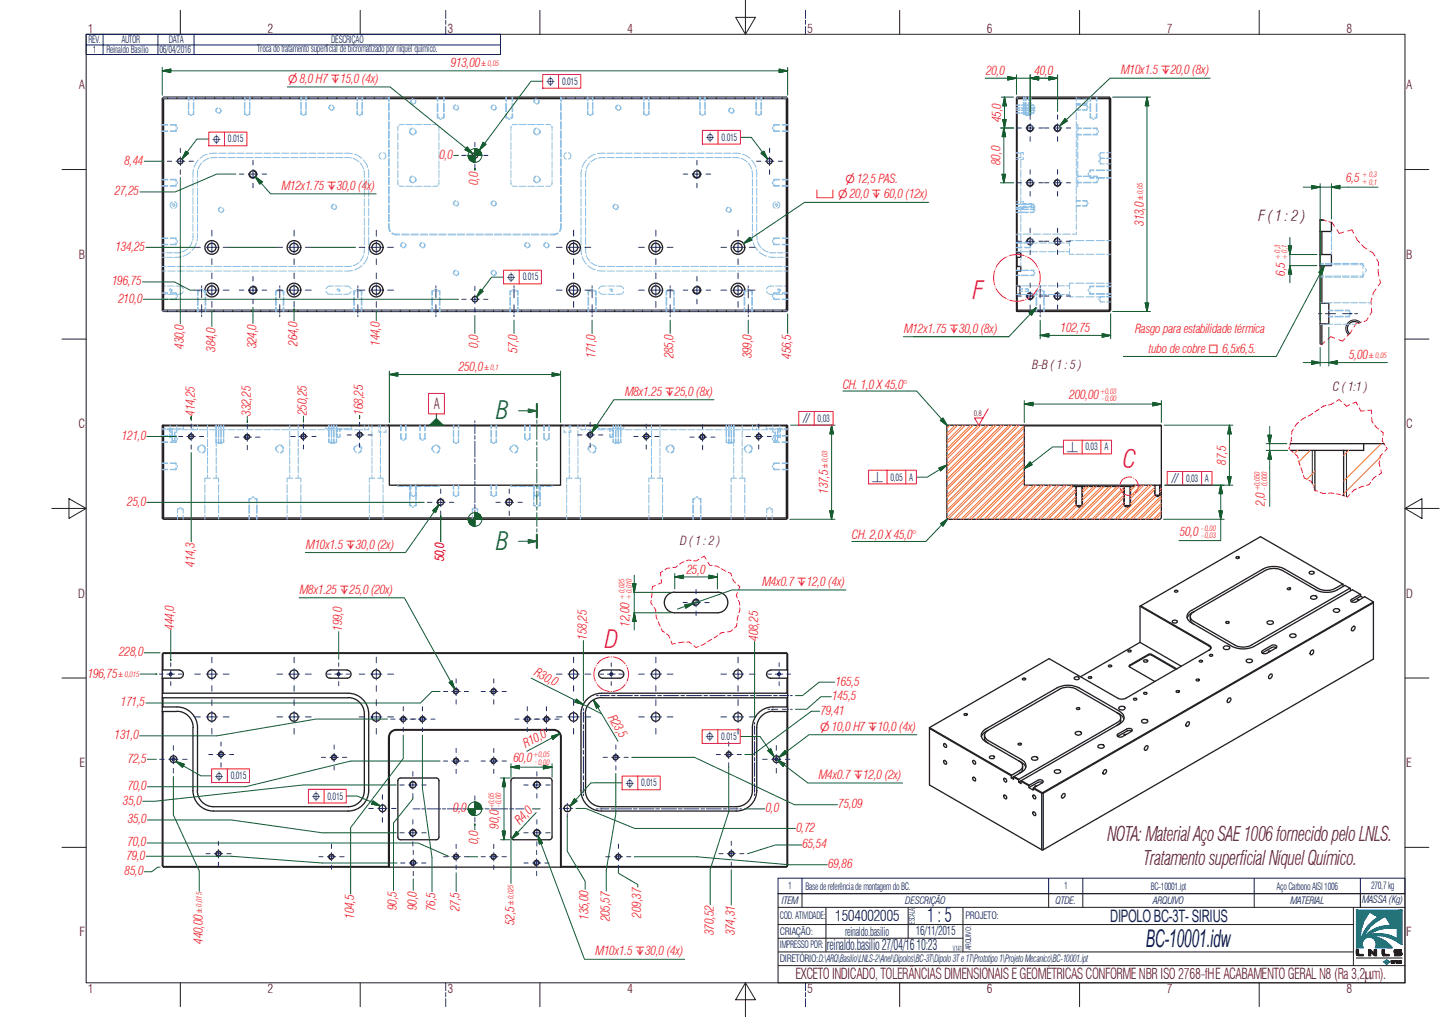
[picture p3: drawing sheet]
<svg xmlns="http://www.w3.org/2000/svg" width="297mm" height="210mm" viewBox="0 0 297 210" stroke-linecap="round" stroke-linejoin="round" font-family="sans-serif">
<defs><g id="words">
<g font-size="5.2" fill="#ed027c">
<text x="200.7" y="61.7">F</text>
<text x="231.6" y="96.7">C</text>
<text x="124.8" y="133.8">D</text>
</g>
<g font-size="5.2" fill="#067a3f">
<text x="102.3" y="86.5">B</text>
<text x="102.3" y="113.5">B</text>
</g>
<text font-size="5" fill="#0c1c5b" x="236.4" y="195.4">BC-10001.idw</text>
<g font-size="4.1" fill="#750b37">
<text x="228.4" y="173.6">NOTA: Material Aço SAE 1006 fornecido pelo LNLS.</text>
<text x="236" y="178.4">Tratamento superficial Níquel Químico.</text>
</g>
<text font-size="4.1" fill="#0c1c5b" x="191.3" y="190.4">1 : 5</text>
<text font-size="3.5" fill="#0c1c5b" x="229" y="190.3">DIPOLO BC-3T- SIRIUS</text>
<g font-size="3.1" fill="#750c38">
<text x="259.6" y="45.7">F ( 1 : 2 )</text>
<text x="89.5" y="84.3">A</text>
<text x="164.1" y="202.1">EXCETO INDICADO, TOLERÂNCIAS DIMENSIONAIS E GEOMÉTRICAS CONFORMENBR ISO 2768-fHE ACABAMENTO GERALN8 (Ra 3,2mm).</text>
</g>
<g font-size="3.1" fill="#0c1c5b">
<text x="172.2" y="190.1">1504002005</text>
<text x="170.5" y="196">reinaldo.basilio 27/04/16 10:23</text>
</g>
<g font-size="2.6" fill="#750c38">
<text x="18.1" y="6.8">1</text>
<text x="55.2" y="6.8">2</text>
<text x="92.3" y="6.8">3</text>
<text x="129.4" y="6.8">4</text>
<text x="166.5" y="6.8">5</text>
<text x="203.6" y="6.8">6</text>
<text x="240.7" y="6.8">7</text>
<text x="277.7" y="6.8">8</text>
<text x="16.3" y="18.4">A</text>
<text x="290.1" y="18.4">A</text>
<text x="16.3" y="53.4">B</text>
<text x="290.1" y="53.4">B</text>
<text x="212.9" y="76.1">B-B ( 1 : 5 )</text>
<text x="275" y="80.7">C ( 1:1 )</text>
<text x="16.2" y="88.4">C</text>
<text x="290.1" y="88.4">C</text>
<text x="140.3" y="112.5">D ( 1 : 2 )</text>
<text x="16.2" y="123.3">D</text>
<text x="290.1" y="123.3">D</text>
<text x="16.4" y="158.3">E</text>
<text x="290.1" y="158.3">E</text>
<text x="16.4" y="193.3">F</text>
<text x="290.1" y="193.3">F</text>
<text x="18.1" y="204.9">1</text>
<text x="55.2" y="204.9">2</text>
<text x="92.3" y="204.9">3</text>
<text x="129.4" y="204.9">4</text>
<text x="166.5" y="204.9">5</text>
<text x="203.6" y="204.9">6</text>
<text x="240.7" y="204.9">7</text>
<text x="277.7" y="204.9">8</text>
</g>
<g font-size="2.6" fill="#ee1d23">
<text x="93" y="13.9">913,00</text>
<text x="203.4" y="15.5">20,0</text>
<text x="213.4" y="15.5">40,0</text>
<text x="231.3" y="15.3">M10x1.5 ↧20,0 (8x)</text>
<text x="206.5" y="25.2" transform="rotate(-90 206.5 25.2)">45,0</text>
<text x="25.7" y="34">8,44</text>
<text x="90.6" y="32.8">0,0</text>
<text x="206.4" y="34" transform="rotate(-90 206.4 34)">80,0</text>
<text x="23.7" y="40.3">27,25</text>
<text x="58.2" y="39.2">M12x1.75 ↧30,0 (4x)</text>
<text x="98.7" y="38.2" transform="rotate(-90 98.7 38.2)">0,0</text>
<text x="277.7" y="37.6">6,5</text>
<text x="235.9" y="46.6" transform="rotate(-90 235.9 46.6)">313,0</text>
<text x="23.8" y="51.8">134,25</text>
<text x="23.1" y="58.9">196,75</text>
<text x="265.1" y="56.9" transform="rotate(-90 265.1 56.9)">6,5</text>
<text x="24.4" y="62.5">210,0</text>
<text x="37.9" y="72" transform="rotate(-90 37.9 72)">430,0</text>
<text x="52.9" y="71.9" transform="rotate(-90 52.9 71.9)">324,0</text>
<text x="61.4" y="71.4" transform="rotate(-90 61.4 71.4)">264,0</text>
<text x="78.3" y="71.4" transform="rotate(-90 78.3 71.4)">144,0</text>
<text x="98.7" y="71.8" transform="rotate(-90 98.7 71.8)">0,0</text>
<text x="186.5" y="68.7">M12x1.75 ↧30,0 (8x)</text>
<text x="218.8" y="68.6">102,75</text>
<text x="234.1" y="68.7">Rasgo para estabilidade térmica</text>
<text x="44.4" y="72.6" transform="rotate(-90 44.4 72.6)">384,0</text>
<text x="94.7" y="76.6">250,0</text>
<text x="106.7" y="72.9" transform="rotate(-90 106.7 72.9)">57,0</text>
<text x="122.9" y="74" transform="rotate(-90 122.9 74)">171,0</text>
<text x="139" y="74" transform="rotate(-90 139 74)">285,0</text>
<text x="155.1" y="74" transform="rotate(-90 155.1 74)">399,0</text>
<text x="163.2" y="74" transform="rotate(-90 163.2 74)">456,5</text>
<text x="237" y="72.8">tubo de cobre □ 6,5x6,5.</text>
<text x="278.3" y="74.2">5,00</text>
<text x="129" y="81.7">M8x1.25 ↧25,0 (8x)</text>
<text x="173.9" y="80.2">CH. 1,0 X 45,0°</text>
<text x="220.6" y="82.4">200,00</text>
<text x="40.2" y="85.8" transform="rotate(-90 40.2 85.8)">414,25</text>
<text x="51.7" y="85.8" transform="rotate(-90 51.7 85.8)">332,25</text>
<text x="63.3" y="85.7" transform="rotate(-90 63.3 85.7)">250,25</text>
<text x="74.9" y="85.6" transform="rotate(-90 74.9 85.6)">168,25</text>
<text x="25.1" y="90.8">121,0</text>
<text x="252.9" y="95.9" transform="rotate(-90 252.9 95.9)">87,5</text>
<text x="170.9" y="101.9" transform="rotate(-90 170.9 101.9)">137,5</text>
<text x="26.2" y="104.4">25,0</text>
<text x="260.9" y="104.4" transform="rotate(-90 260.9 104.4)">2,0</text>
<text x="63.2" y="113.3">M10x1.5 ↧30,0 (2x)</text>
<text x="175.7" y="111.2">CH. 2,0 X 45,0°</text>
<text x="243.4" y="110.6">50,0</text>
<text x="40.2" y="117" transform="rotate(-90 40.2 117)">414,3</text>
<text x="91.6" y="115.9" transform="rotate(-90 91.6 115.9)">50,0</text>
<text x="141.7" y="118.4">25,0</text>
<text x="61.9" y="122.6">M8x1.25 ↧25,0 (20x)</text>
<text x="157.3" y="121">M4x0.7 ↧12,0 (4x)</text>
<text x="35.9" y="129.9" transform="rotate(-90 35.9 129.9)">444,0</text>
<text x="70.6" y="130.2" transform="rotate(-90 70.6 130.2)">199,0</text>
<text x="121.1" y="132" transform="rotate(-90 121.1 132)">158,25</text>
<text x="129.9" y="129.3" transform="rotate(-90 129.9 129.3)">12,00</text>
<text x="24.6" y="135.5">228,0</text>
<text x="156.4" y="132.2" transform="rotate(-90 156.4 132.2)">408,25</text>
<text x="18.1" y="139.8">196,75</text>
<text x="110" y="139.4" transform="rotate(27 110 139.4)">R30,0</text>
<text x="172.3" y="141.5">165,5</text>
<text x="24.9" y="145.8">171,5</text>
<text x="125.4" y="148.1" transform="rotate(59 125.4 148.1)">R23,5</text>
<text x="169.2" y="147.5">79,41</text>
<text x="171.7" y="144.5">145,5</text>
<text x="23.6" y="152.6">131,0</text>
<text x="108.5" y="154.4" transform="rotate(-28 108.5 154.4)">R10,0</text>
<text x="26.3" y="157.4">72,5</text>
<text x="105.9" y="157.3">60,0</text>
<text x="168.9" y="160.8">M4x0.7 ↧12,0 (2x)</text>
<text x="25.4" y="166.1">35,0</text>
<text x="26.3" y="163.1">70,0</text>
<text x="93.5" y="167.7">0,0</text>
<text x="157.9" y="167.7">0,0</text>
<text x="172.9" y="166.8">75,09</text>
<text x="26.3" y="170">35,0</text>
<text x="102.9" y="171.1" transform="rotate(-90 102.9 171.1)">90,0</text>
<text x="107.3" y="170.3" transform="rotate(-47 107.3 170.3)">R4,0</text>
<text x="164.3" y="171.7">0,72</text>
<text x="26.1" y="177.4">79,0</text>
<text x="26.3" y="174.7">70,0</text>
<text x="98.7" y="174.2" transform="rotate(-90 98.7 174.2)">0,0</text>
<text x="165.5" y="175.1">65,54</text>
<text x="170.8" y="179.2">69,86</text>
<text x="25.7" y="180.6">85,0</text>
<text x="73" y="189.7" transform="rotate(-90 73 189.7)">104,5</text>
<text x="81.9" y="187.9" transform="rotate(-90 81.9 187.9)">90,5</text>
<text x="86" y="187.8" transform="rotate(-90 86 187.8)">90,0</text>
<text x="89.8" y="188" transform="rotate(-90 89.8 188)">76,5</text>
<text x="94.8" y="188" transform="rotate(-90 94.8 188)">27,5</text>
<text x="106.1" y="191" transform="rotate(-90 106.1 191)">52,5</text>
<text x="121.4" y="189.8" transform="rotate(-90 121.4 189.8)">135,00</text>
<text x="125.8" y="190.2" transform="rotate(-90 125.8 190.2)">205,57</text>
<text x="132.3" y="189.4" transform="rotate(-90 132.3 189.4)">209,37</text>
<text x="41.8" y="194.8" transform="rotate(-90 41.8 194.8)">440,00</text>
<text x="122.9" y="197.2">M10x1.5 ↧30,0 (4x)</text>
<text x="147.2" y="193" transform="rotate(-90 147.2 193)">370,52</text>
<text x="151.6" y="193.1" transform="rotate(-90 151.6 193.1)">374,31</text>
</g>
<g font-size="2.6" fill="#0c1c5b">
<text x="174.3" y="193.1">reinaldo.basilio</text>
<text x="188.9" y="193">16/11/2015</text>
</g>
<g font-size="2.3" fill="#ee1d23">
<text x="59.5" y="17.1">⌀8,0 H7 ↧15,0 (4x)</text>
<text x="168.3" y="41">⌴ ⌀20,0 ↧ 60,0 (12x)</text>
<text x="174.4" y="37.9">⌀12,5 PAS.</text>
<text x="169.2" y="150.8">⌀10,0 H7 ↧10,0 (4x)</text>
</g>
<g font-size="2.1" fill="#0c1c5b">
<text x="18.3" y="8.9">REV.</text>
<text x="19.2" y="10.9">1</text>
<text x="21.9" y="10.9">Reinaldo Basílio</text>
<text x="25" y="8.9">AUTOR</text>
<text x="32.9" y="10.9">06/04/2016</text>
<text x="34.8" y="8.9">DATA</text>
<text x="53" y="10.8">Troca do tratamento superficial de bicromatizado por níquel químico.</text>
<text x="68.3" y="8.8">DESCRIÇÃO</text>
<text x="115.9" y="17.5">0.015</text>
<text x="47" y="29.4">0.015</text>
<text x="148.8" y="29">0.015</text>
<text x="107.8" y="57.9">0.015</text>
<text x="168.7" y="87.1">0,03</text>
<text x="223.9" y="93">0,03</text>
<text x="227.8" y="93">A</text>
<text x="183.7" y="99.2">0,05</text>
<text x="187.6" y="99.2">A</text>
<text x="244.7" y="99.4">0,03</text>
<text x="248.5" y="99.4">A</text>
<text x="148.8" y="152.7">0.015</text>
<text x="47.6" y="160.8">0,015</text>
<text x="67.6" y="165">0,015</text>
<text x="132.3" y="162.3">0,015</text>
<text x="162.6" y="183.6">1</text>
<text x="166.2" y="183.6">Base de referência de montagem do BC.</text>
<text x="219.5" y="183.6">1</text>
<text x="237.4" y="183.6">BC-10001.ipt</text>
<text x="263.3" y="183.6">Aço Carbono AISI 1006</text>
<text x="282.8" y="183.6">270,7 kg</text>
<text x="160.9" y="189.7">COD. ATIVIDADE:</text>
<text x="161.3" y="186.6">ITEM</text>
<text x="186.7" y="186.5">DESCRIÇÃO</text>
<text x="199.1" y="189.7">PROJETO:</text>
<text x="217.8" y="186.6">QTDE.</text>
<text x="237.9" y="186.6">ARQUIVO</text>
<text x="266.2" y="186.6">MATERIAL</text>
<text x="281" y="186.4">MASSA (Kg)</text>
<text x="160.9" y="192.9">CRIAÇÃO:</text>
<text x="160.9" y="195.8">IMPRESSO POR:</text>
<text x="160.9" y="198.6">DIRETÓRIO:D:\ARQ\Basilio\LNLS-2\Anel\Dipolos\BC-3T\Dipolo 3Te 1T\Prototipo 1\Projeto Mecanico\BC-10001.ipt</text>
</g>
<g font-size="1.8" fill="#0c1c5b">
<text x="112.7" y="17.8">⌖</text>
<text x="43.8" y="29.7">⌖</text>
<text x="145.6" y="29.3">⌖</text>
<text x="104.5" y="58.2">⌖</text>
<text x="165.5" y="87.4">∥</text>
<text x="220.1" y="93.3">⟂</text>
<text x="179.8" y="99.5">⟂</text>
<text x="241.5" y="99.8">∥</text>
<text x="145.6" y="153">⌖</text>
<text x="44.3" y="161.1">⌖</text>
<text x="64.3" y="165.3">⌖</text>
<text x="129" y="162.6">⌖</text>
</g>
<text font-size="1.6" fill="#0c1c5b" x="188.7" y="190.7" transform="rotate(-90 188.7 190.7)">ESCALA:</text>
<g font-size="1.5" fill="#ee1d23">
<text x="280.9" y="38">+0,1</text>
<text x="280.9" y="36.6">+0,3</text>
<text x="264.1" y="53.6" transform="rotate(-90 264.1 53.6)">+0,3</text>
<text x="265.5" y="53.6" transform="rotate(-90 265.5 53.6)">+0,1</text>
<text x="226.9" y="81.4">+0,03</text>
<text x="227.2" y="82.8">-0,00</text>
<text x="259.9" y="101.4" transform="rotate(-90 259.9 101.4)">+0,050</text>
<text x="261.3" y="101" transform="rotate(-90 261.3 101)">-0,000</text>
<text x="247.8" y="111">-0,03</text>
<text x="247.8" y="109.6">-0,00</text>
<text x="128.8" y="123.8" transform="rotate(-90 128.8 123.8)">+0,025</text>
<text x="130.2" y="123.8" transform="rotate(-90 130.2 123.8)">+0,010</text>
<text x="109.9" y="156.3">+0,05</text>
<text x="110.3" y="157.8">-0,00</text>
<text x="101.9" y="167" transform="rotate(-90 101.9 167)">+0,05</text>
<text x="103.3" y="166.6" transform="rotate(-90 103.3 166.6)">-0,00</text>
</g>
<text font-size="1.5" fill="#750c38" x="200.9" y="85.8">0,8</text>
<g font-size="1.5" fill="#0c1c5b">
<text x="196.6" y="196.2">V141</text>
<text x="200.3" y="196.2" transform="rotate(-90 200.3 196.2)">ARQUIVO:</text>
</g>
<g font-size="1.4" fill="#ee1d23">
<text x="99.3" y="13.7">±0,05</text>
<text x="235.7" y="41.4" transform="rotate(-90 235.7 41.4)">±0,05</text>
<text x="99.9" y="76.4">±0,1</text>
<text x="282.5" y="73.9">±0,05</text>
<text x="170.7" y="96.7" transform="rotate(-90 170.7 96.7)">±0,03</text>
<text x="24.5" y="139.7">±0,015</text>
<text x="41.6" y="188.4" transform="rotate(-90 41.6 188.4)">±0,015</text>
<text x="105.9" y="186.8" transform="rotate(-90 105.9 186.8)">±0,025</text>
</g>
</g></defs>
<g fill="none" stroke="#231f20" stroke-width=".27">
<path d="M33.6 20.2l.1-.2h128.5l.3 .4v43.6l-.2 .2M33.6 20.2l.1 .2v43.6l-.1 .2-.1-.2v-43.6zM162.2 20.4v43.6h-128.5M162.3 20.2l-.1 .2h-128.5M209.7 20.2v32.9M209.7 20.2l.1 .2M209.7 20.2l.1-.2h19l.2 .2M209.8 20.4v31.8M209.8 20.4h19M228.8 20.4l.2-.2 .1 .2v43.6l-.1 .2-.2-.2M228.8 20.4v43.6M209.7 55.9h.1v3.1h-.1z"/>
<path d="M209.7 55v.9M209.7 59v1.7M209.7 52.2h.1M209.8 53.1h-.1v1.9h.1M209.8 59h.6v1.7h-.6M209.8 52.2h.8v.9h-.8M209.8 55h.8v.9h-.8M209.8 53.1v1.9M272.3 45.4h.4M272.3 45.4v25.6M272.3 52.5h2.3v2.3h-2.3M272.7 45.4h.4"/>
<path d="M272.7 47.8v4.7M272.7 54.8v7.8M274.6 45.9v1.9h-2.3M162.2 64l.1 .2-.1 .1h-128.5l-.1-.1M209.7 60.7h.1v3.3l-.1 .2zM209.7 64.2l.1 .1h19l.2-.1M209.8 64h19M272.3 66.8h.4M272.3 62.6h.4M272.7 62.6h1.4v4.2h-1.4M272.7 66.8v4.3M280.3 66.7a1.46 1.46 0 0 0-2 .1 1.46 1.46 0 0 0 .1 2.1"/>
<path d="M33.6 87.8l.1 .1h46.6l-.2-.1M33.6 87.8l-.1 .1v19l.2 .3h128.5l.1-.2M33.6 87.8h82.2M33.7 87.9v19M80.3 87.9h35.3v12.2h-35.3zM115.8 87.8h46.5l-.1 .1h-46.6M115.8 87.8l-.2 .1M162.2 87.9v19M162.3 87.8l.2 .1v19l-.2 .1-.1-.1M195.3 87.9l.2-.1h15.7l.1 .1v12.2h9.9v.3h.8v4a.65 .65 0 0 0 .6 .3 .65 .65 0 0 0 .6-.3v-4h8.7v4a.65 .65 0 0 0 .6 .3 .65 .65 0 0 0 .6-.3v-4h.8v-.3h4.4v2.1a.55 .55 0 0 0 .9 0v-2.1h.4v6.8l-.3 .3h-43.7l-.3-.3zM211.2 87.8h28.2l.2 .1M211.3 87.9h28.3"/>
<path d="M239.6 87.9v12.2M266.2 91.6h15.1M266.3 93h4.9M277.2 93h-6v8.1M277.2 93v9.3M285.5 91.6h-4.2v1.4h-4.1M162.2 106.9h-128.5l-.1 .1M221.2 100.1h12.7M221.9 104.4h1.4M222 100.4h1.2M231.8 104.4h1.4M231.9 100.4h1.2"/>
<path d="M238.2 102.2h1.1M238.3 100.1h.9M255 114.9a.35 .35 0 0 1 .6 .3h-.1a.3 .3 0 0 1-.3 .1 .3 .3 0 0 1-.2-.3zM270.1 118.1a.55 .55 0 0 1 .5-.2 .55 .55 0 0 1 .5 .4l-.1 .1a.54 .54 0 0 1-.5 .1 .54 .54 0 0 1-.4-.4zM33.5 140h.1v3.1h-.1zM33.5 138.3v1.7M33.6 134.9v3.4h-.1v-3.3zM33.6 134.9l.1-.2h128.5l.3 .3v5M33.6 134.9h128.7v3.4M33.6 138.3h3.4M37 138.3a.83 .83 0 0 1 .8 .9 .83 .83 0 0 1-.8 .8h-3.4M68.1 138.3h3.5"/>
<path d="M68.1 138.3a.83 .83 0 0 0-.8 .9 .83 .83 0 0 0 .8 .8h3.5M71.6 138.3a.83 .83 0 0 1 .8 .9 .83 .83 0 0 1-.8 .8M124.3 138.3a.83 .83 0 0 0-.8 .9 .83 .83 0 0 0 .8 .8h3.5a.83 .83 0 0 0 .9-.8 .83 .83 0 0 0-.8-.9M124.3 138.3h3.5M139.2 122.2a2.13 2.13 0 0 0-2.2 2.1 2.13 2.13 0 0 0 2.2 2.2h8.8a2.13 2.13 0 0 0 2.1-2.1 2.13 2.13 0 0 0-2.1-2.2M139.2 122.3h8.8M158.9 138.3h3.6M159 138.3a.83 .83 0 0 0-.9 .9 .83 .83 0 0 0 .9 .8h3.3M162.3 140h.2v3.1h-.2M162.3 140v3.1M221.6 139.8a.51 .51 0 0 1 .6-.2 .51 .51 0 0 1 .4 .6 .67 .67 0 0 1-1-.3zM224.5 139.8a.34 .34 0 0 1 .4-.2 .34 .34 0 0 1 .3 .3l-.5 .1z"/>
<path d="M228.7 137.4a.34 .34 0 0 1 .3-.2 .34 .34 0 0 1 .3 .4h-.5zM232.6 134.3a.35 .35 0 0 1 .4-.1 .35 .35 0 0 1 .3 .3l-.5 .1zM232.9 137.6l4.4-2.5 5.3 3M235.2 125.1l14.2 8.2 .3 .4v.2l-.3 .3M235.2 125.1v7.5l-12.3 7.1M235.2 132.6l8.5 4.9M235.3 125l14.2 8.2a.49 .49 0 0 1 .3 .5 .49 .49 0 0 1-.3 .4l-17.3 10-.5 .2-1.1-.2-14.2-8.2-24.7 14.3M235.3 125l-.1 .1M236 136.2h.1a.31 .31 0 0 1 .5 0 .31 .31 0 0 1 0 .4h-.6l-.1-.3zM241.8 128.2a.64 .64 0 0 1 1.1 .1l-.2 .2-.6 .1-.2-.1zM242.3 121.9a.34 .34 0 0 1 .4-.1 .34 .34 0 0 1 .2 .3l-.5 .1zM242.7 138.1l-5.4-3.1-4.3 2.3v.3l5.2 3.1"/>
<path d="M245.5 127.3a1.31 1.31 0 0 0 .8 1.6M246.3 126.3l-1 .5-.4 .8M247.4 136.4a.38 .38 0 0 1 .3-.1 .38 .38 0 0 1 .3 .2l-.4 .2zM249.5 135.2a.31 .31 0 0 1 .4-.2 .31 .31 0 0 1 .2 .4l-.4 .1zM252.6 133.4l.1-.1a.57 .57 0 0 1 .6 0 .57 .57 0 0 1 .3 .6l-.8 .2a.35 .35 0 0 1-.4-.3 .35 .35 0 0 1 .2-.4zM252.9 128.3h.4l.3 .2a.42 .42 0 0 1-.8 0zM257.1 136.2l.8-.2a.41 .41 0 0 1 .5 .5 .41 .41 0 0 1-.6 .3 .48 .48 0 0 1-.5-.1 .48 .48 0 0 1-.2-.5zM260.3 134.4l2.3-1.3h.4l.4 .3-.2 .3-2.1 1.2-.7-.1-.2-.2zM261.5 128.3l.7-.2a.41 .41 0 0 1 .5 .5 .41 .41 0 0 1-.6 .3 .48 .48 0 0 1-.5-.1 .48 .48 0 0 1-.1-.5zM262 139.2a.27 .27 0 0 1 .4 0 .27 .27 0 0 1 0 .4 .38 .38 0 0 1-.3 .4 .38 .38 0 0 1-.4-.2zM262 134.4l-.2-.1-.2 .2 .2 .1M263.3 133.7l-.6-.2-.4 .2-1.9 1.1"/>
<path d="M265.5 121.5l.5-.2 .2 .2-.4 .2zM266.1 131.1a.73 .73 0 0 1 1.2 .2 .76 .76 0 0 1-1.3-.1zM270.3 134.5l.5-.4a.6 .6 0 0 1 .1 .7 .6 .6 0 0 1-.6 .3zM270.4 123.2a.73 .73 0 0 1 1.2 .2 .76 .76 0 0 1-1.3-.1zM275.2 125.7a.72 .72 0 0 1 1.2 .4 .71 .71 0 0 1-.8 .3 .71 .71 0 0 1-.5-.5zM277 120.6l-1.8 .9a3.8 3.8 0 0 1-2.8 .2l-7.4-4.2a4.8 4.8 0 0 0-4.5 0l-14.7 8.5a1.33 1.33 0 0 0-1 1.3 1.33 1.33 0 0 0 1 1.2l8.4 4.9a5.2 5.2 0 0 0 4.5 0l20.3-11.7 1.7 1M277 120.6l-17-9.8-24.7 14.2M277 120.6v.5M278.5 121.4l-20.3 11.7a3.6 3.6 0 0 1-3.5 0l-8.4-4.8a1.05 1.05 0 0 1-.8-1 1.05 1.05 0 0 1 .8-1M278.5 121.9v-.4l-1.1-.7-1.5 .9a4.8 4.8 0 0 1-4.5 0l-6.9-4a4 4 0 0 0-3.5 0l-14.7 8.6M279.1 129.3a.27 .27 0 0 1 .4 0 .27 .27 0 0 1 0 .4 .38 .38 0 0 1-.3 .4 .38 .38 0 0 1-.4-.2zM280.3 123.8l-.2-.1 .1 .3"/>
<path d="M280.6 122.7l-1.8 1a.35 .35 0 0 0-.1 .5 .35 .35 0 0 0 .4 .1l.6-.1 1.8-1 1.8 1M280.7 122.7v.4l.5 .2M280.7 123.1l-2 1.1M283.3 124.2v.2l-68.1 39.3M283.3 124.4v11.6l-68.1 39.4h-.3M283.3 124.2l-68.3 39.4M33.5 144h.1v1.9h-.1M33.5 143.1v35.6l.1 .1M33.5 146.8h3M33.6 143.1h38.2a4.2 4.2 0 0 1 4.3 4.2v15.9a4.2 4.2 0 0 1-4.3 4.2h-27.7a4.2 4.2 0 0 1-4.3-4.2v-13M33.6 146.8v32M33.6 145.9h2.9"/>
<path d="M33.6 144h38.2M36.5 145.9a4.2 4.2 0 0 1 4.2 4.2v13.1M36.5 146.8a3.3 3.3 0 0 1 3.3 3.3M71.8 144a3.3 3.3 0 0 1 3.4 3.3v15.9a3.3 3.3 0 0 1-3.4 3.3h-27.7a3.3 3.3 0 0 1-3.4-3.3M80.1 152.1v26.7M80.3 152.1v26.9l-.2-.2M81.7 150.6h32.5a1.55 1.55 0 0 1 1.6 1.5M81.7 150.7h32.5a1.41 1.41 0 0 1 1.4 1.4M81.7 150.6a1.55 1.55 0 0 0-1.5 1.5M81.7 150.7a1.41 1.41 0 0 0-1.4 1.4M115.6 152.1v26.9M115.8 152.1v26.7"/>
<path d="M120.8 147.3v15.9M124.1 144a3.3 3.3 0 0 0-3.4 3.3M124.1 143.1a4.2 4.2 0 0 0-4.3 4.2v15.9a4.2 4.2 0 0 0 4.3 4.2M124.1 143.1h38.2M124.1 144h38.2M159.4 146.8h2.9M159.4 145.9h2.9M159.4 146.8a3.3 3.3 0 0 0-3.3 3.3v13.1a4.2 4.2 0 0 1-4.2 4.2h-27.8M159.4 145.9a4.2 4.2 0 0 0-4.2 4.2v13.1a3.3 3.3 0 0 1-3.3 3.3h-27.8M162.3 146.8h.2v31.9l-.2 .1M162.3 144h.2v1.9h-.2zM162.3 146.8v32"/>
<path d="M162.5 143.1v.9M162.5 145.9v.9M191.7 150.2v.1l16.9 9.8 .1-.1M191.7 150.2l17 9.8M191.7 150.3v11.7l23.2 13.4M194.6 153.6a.44 .44 0 0 1 .6 .1 .44 .44 0 0 1 0 .6 .55 .55 0 0 1-.6-.7zM194.6 157a.43 .43 0 0 1 .6 .2 .43 .43 0 0 1-.1 .6 .64 .64 0 0 1-.5-.8zM198.9 147.4a.31 .31 0 0 1 .4-.2 .31 .31 0 0 1 .1 .4l-.4 .1zM200.7 156.9l.5 .3v.5a.46 .46 0 0 1-.5-.2 .46 .46 0 0 1 0-.6zM203.1 151.8a1.35 1.35 0 0 0 .7 1.6M203.8 150.8a1.1 1.1 0 0 0-.7 1 1.1 1.1 0 0 0 .7 1l6.9 4a1.37 1.37 0 0 1 .9 1.3 1.37 1.37 0 0 1-.9 1.3l-1.5 .9M203.8 150.8l-.9 .5-.4 .8"/>
<path d="M204.2 156.1l.7-.1 .2 .4-.3 .2h-.4l-.3-.2zM210.1 153.4l.6 .1a.3 .3 0 0 1-.4 .3 .3 .3 0 0 1-.2-.4zM210.2 157.1a1.05 1.05 0 0 1 .8 1 1.05 1.05 0 0 1-.8 1l-1.5 .9M210.2 157.1l-6.9-4a1.39 1.39 0 0 1-.9-1.3 1.39 1.39 0 0 1 .9-1.3l14.8-8.5a4.9 4.9 0 0 1 4.5 0l8.3 4.8a1.37 1.37 0 0 1 1 1.3 1.37 1.37 0 0 1-1 1.3l-20.2 11.7M210.2 157.1l.9 .5 .5 .7M210.9 140.1a.38 .38 0 0 1 .4-.2 .38 .38 0 0 1 .3 .3l-.5 .1zM210.9 158.1v.9l-.7 .6M212.9 156.3a.73 .73 0 0 1 1.2 .3l-.4 .3h-.5l-.4-.3zM217.5 159.1a.78 .78 0 0 1 1.3 .2 .72 .72 0 0 1-.7 .3 .72 .72 0 0 1-.6-.5zM221.9 151.1a.76 .76 0 0 1 1.2 .3 .74 .74 0 0 1-1.3-.1zM222.1 146.2a.34 .34 0 0 1 .3-.2 .34 .34 0 0 1 .3 .4h-.5zM226.6 153.8a.68 .68 0 0 1 1.2 .3 .77 .77 0 0 1-1.3-.1z"/>
<path d="M227.8 158.9l.2-.1a.52 .52 0 0 1 .2 .6 .52 .52 0 0 1-.4 .4 .37 .37 0 0 1-.3-.4 .37 .37 0 0 1 .2-.3zM230.4 147.1l-8.3-4.8a3.6 3.6 0 0 0-3.5 0l-14.8 8.5M230.4 147.1a1.07 1.07 0 0 1 .8 1 1.07 1.07 0 0 1-.8 1l-20.2 11.7M230.4 147.1l1.1 .7 .3 .6M230.5 151.6l2-1.2 .7-.1 .3 .2v.3l-.1 .2-1.9 1.1a.66 .66 0 0 1-1.1-.5zM230.9 145.9a.68 .68 0 0 1 1.2 .3 .77 .77 0 0 1-1.3-.1zM231.2 148.1a1.37 1.37 0 0 1-.8 1.6M232.2 151.6h-.4l.2 .2M233.5 150.9l-.4-.1h-.5l-2.1 1.2M233.9 144.2l.4-.1 .2 .2a.39 .39 0 0 1-.7 .1zM235.6 148.6a.61 .61 0 0 1 .7-.2 .61 .61 0 0 1 .4 .6l-.4 .2h-.6l-.2-.3zM236 142.9h.4l.2 .2a.41 .41 0 0 1-.7 0z"/>
<path d="M236.4 154a.27 .27 0 0 1 .4 0 .27 .27 0 0 1 0 .3 .43 .43 0 0 1-.3 .5 .43 .43 0 0 1-.4-.1v-.4zM242.6 142.6h.7a.34 .34 0 0 1-.4 .3 .34 .34 0 0 1-.3-.3zM244.9 149h.2a.55 .55 0 0 1 .2 .5 .55 .55 0 0 1-.4 .4 .4 .4 0 0 1-.3-.3 .4 .4 0 0 1 .2-.4zM246.7 140.3h.7a.34 .34 0 0 1-.3 .3 .34 .34 0 0 1-.4-.3zM253.2 144.3a.34 .34 0 0 1 .4-.3 .34 .34 0 0 1 .3 .4 .54 .54 0 0 1-.7 .5zM33.6 178.8h46.5M33.6 178.8l.1 .2h81.9M82.6 160.6l-.5 .3v.3v11.6v.2l.5 .3M82.7 160.6h7.3l.5 .3v.3v11.8l-.5 .3h-7.3M105.9 160.6h7.4l.5 .3 .1 .3-.1 11.8-.5 .3h-7.4M106 160.6l-.5 .3-.1 .3v11.6l.1 .2 .5 .3M115.8 178.8h46.5"/>
<path d="M115.8 178.8l-.2 .2M120.7 163.2a3.3 3.3 0 0 0 3.4 3.3M162.3 178.8l-.1 .2h-46.6M200.7 160.4l.5 .3v.4a.45 .45 0 0 1-.5-.2 .45 .45 0 0 1 0-.5zM207.1 160.7l.1-.1a.49 .49 0 0 1 .4 .3 .49 .49 0 0 1-.1 .5 .59 .59 0 0 1-.4-.7zM207.1 164.1h.1a.52 .52 0 0 1 .4 .8 .58 .58 0 0 1-.5-.8zM208.6 160.1v.5l.5 .2v-.4M209.2 160.3l1 .5-.1 .2-1-.6zM209.2 160.3l-.6 .3M210.1 161v.4l.6-.3M210.6 161.3v.4l-.5-.3M210.7 161.1l-.1 .2 1.6 .9 .1-.1"/>
<path d="M210.7 161.1l1.6 1M212.2 162.2v.4l.9 .5v-.4M212.3 162.1l1.8-1.1a.72 .72 0 0 1 1.1 .4l-2 1.2M213.1 167.6a.51 .51 0 0 1 .5 .2 .51 .51 0 0 1 0 .5 .58 .58 0 0 1-.5-.7zM213.1 164.1a.51 .51 0 0 1 .5 .3 .51 .51 0 0 1 0 .5 .58 .58 0 0 1-.5-.8zM213.1 162.7l1.8 1M213.2 162.6l1.8 1M213.2 162.6l-.1 .1M213.8 162.2l-.4 .1 .2 .1M214.9 163.7v11.7M215 163.6l-.1 .1M215 163.6l.2 .1"/>
<path d="M215.1 161.5l-.3-.1-.7 .1-1.9 1.1M215.2 163.7v11.7M219.3 163.9a.27 .27 0 0 1 .4-.1 .27 .27 0 0 1 0 .4 .38 .38 0 0 1-.3 .5 .38 .38 0 0 1-.4-.2z"/>
<circle cx="37.2" cy="33.3" r=".56"/>
<circle cx="52.2" cy="36" r=".7"/>
<circle cx="98" cy="32.1" r=".56"/>
<circle cx="143.7" cy="36" r=".7"/>
<circle cx="158.7" cy="33.3" r=".56"/>
<circle cx="212.5" cy="26.4" r=".61"/>
<circle cx="212.5" cy="37.7" r=".61"/>
<circle cx="218.1" cy="26.4" r=".61"/>
<circle cx="218.1" cy="37.7" r=".61"/>
<circle cx="43.7" cy="51.1" r="1.41"/>
<circle cx="43.7" cy="51.1" r=".88"/>
<circle cx="43.7" cy="59.9" r="1.41"/>
<circle cx="43.7" cy="59.9" r=".88"/>
<circle cx="52.2" cy="59.9" r=".7"/>
<circle cx="60.6" cy="51.1" r="1.41"/>
<circle cx="60.6" cy="59.9" r="1.41"/>
<circle cx="60.6" cy="51.1" r=".87"/>
<circle cx="60.6" cy="59.9" r=".87"/>
<circle cx="77.6" cy="51.1" r="1.41"/>
<circle cx="77.6" cy="59.9" r="1.41"/>
<circle cx="77.6" cy="51.1" r=".87"/>
<circle cx="77.6" cy="59.9" r=".87"/>
<circle cx="118.3" cy="51.1" r="1.41"/>
<circle cx="118.3" cy="51.1" r=".87"/>
<circle cx="118.3" cy="59.9" r="1.41"/>
<circle cx="118.3" cy="59.9" r=".88"/>
<circle cx="135.3" cy="51.1" r="1.41"/>
<circle cx="135.3" cy="59.9" r="1.41"/>
<circle cx="135.3" cy="51.1" r=".87"/>
<circle cx="135.3" cy="59.9" r=".88"/>
<circle cx="143.7" cy="59.9" r=".7"/>
<circle cx="152.2" cy="51.1" r="1.41"/>
<circle cx="152.2" cy="59.9" r="1.41"/>
<circle cx="152.2" cy="51.1" r=".87"/>
<circle cx="152.2" cy="59.9" r=".87"/>
<circle cx="212.5" cy="49.8" r=".61"/>
<circle cx="218.1" cy="49.8" r=".61"/>
<circle cx="98" cy="61.8" r=".56"/>
<circle cx="212.5" cy="61.1" r=".61"/>
<circle cx="218.1" cy="61.1" r=".61"/>
<circle cx="39.4" cy="90.1" r=".47"/>
<circle cx="51" cy="90.2" r=".47"/>
<circle cx="62.6" cy="90.1" r=".47"/>
<circle cx="74.2" cy="89.8" r=".47"/>
<circle cx="121.8" cy="89.8" r=".47"/>
<circle cx="133.3" cy="90.1" r=".47"/>
<circle cx="144.9" cy="90.2" r=".47"/>
<circle cx="156.5" cy="90.1" r=".47"/>
<circle cx="90.9" cy="103.7" r=".61"/>
<circle cx="105" cy="103.7" r=".61"/>
<circle cx="35.2" cy="139.2" r=".25"/>
<circle cx="43.7" cy="139.2" r=".88"/>
<circle cx="60.6" cy="139.2" r=".87"/>
<circle cx="69.8" cy="139.2" r=".25"/>
<circle cx="77.6" cy="139.2" r=".87"/>
<circle cx="118.3" cy="139.2" r=".87"/>
<circle cx="126.1" cy="139.2" r=".25"/>
<circle cx="135.3" cy="139.2" r=".87"/>
<circle cx="143.6" cy="124.3" r=".56"/>
<circle cx="152.2" cy="139.2" r=".87"/>
<circle cx="160.7" cy="139.2" r=".25"/>
<circle cx="35.8" cy="156.7" r=".7"/>
<circle cx="35.8" cy="156.7" r=".25"/>
<circle cx="43.7" cy="148" r=".88"/>
<circle cx="45.6" cy="155.7" r=".47"/>
<circle cx="60.6" cy="148" r=".87"/>
<circle cx="68.9" cy="156.3" r=".47"/>
<circle cx="77.6" cy="148" r=".87"/>
<circle cx="83.2" cy="148.4" r=".47"/>
<circle cx="87.2" cy="148.4" r=".47"/>
<circle cx="94.1" cy="157.1" r=".47"/>
<circle cx="94.1" cy="142.7" r=".47"/>
<circle cx="101.8" cy="142.7" r=".47"/>
<circle cx="101.8" cy="157.1" r=".47"/>
<circle cx="108.8" cy="148.4" r=".47"/>
<circle cx="112.7" cy="148.4" r=".47"/>
<circle cx="118.3" cy="148" r=".88"/>
<circle cx="127" cy="156.3" r=".47"/>
<circle cx="135.3" cy="148" r=".87"/>
<circle cx="150.3" cy="155.7" r=".47"/>
<circle cx="152.2" cy="148" r=".88"/>
<circle cx="160.2" cy="156.7" r=".25"/>
<circle cx="160.2" cy="156.7" r=".7"/>
<circle cx="45.1" cy="176.2" r=".47"/>
<circle cx="68.4" cy="176.8" r=".47"/>
<circle cx="78.9" cy="166.8" r=".7"/>
<circle cx="85.2" cy="171.9" r=".61"/>
<circle cx="85.2" cy="162" r=".61"/>
<circle cx="85.2" cy="178.1" r=".47"/>
<circle cx="94.1" cy="176.8" r=".47"/>
<circle cx="101.8" cy="176.8" r=".47"/>
<circle cx="110.7" cy="178.1" r=".47"/>
<circle cx="110.8" cy="171.9" r=".61"/>
<circle cx="110.8" cy="162" r=".61"/>
<circle cx="117" cy="166.8" r=".7"/>
<circle cx="127.5" cy="176.8" r=".47"/>
<circle cx="150.9" cy="176.2" r=".47"/>
</g>
<g fill="none" stroke="#231f20" stroke-width=".21">
<path d="M52.3 35.1a.83 .83 0 0 1 .7 1 .83 .83 0 0 1-1 .7 .83 .83 0 0 1-.7-1M143.9 35.1a.83 .83 0 0 1 .7 1 .83 .83 0 0 1-1 .7 .83 .83 0 0 1-.7-1M212.6 25.8a.7 .7 0 0 0-.8 .5 .7 .7 0 0 0 .6 .8 .7 .7 0 0 0 .8-.5M212.6 37.1a.7 .7 0 0 0-.8 .5 .7 .7 0 0 0 .6 .8 .7 .7 0 0 0 .8-.5M218.3 37.1a.7 .7 0 0 0-.9 .5 .7 .7 0 0 0 .6 .8 .7 .7 0 0 0 .8-.5M218.3 25.8a.7 .7 0 0 0-.9 .5 .7 .7 0 0 0 .6 .8 .7 .7 0 0 0 .8-.5M52.3 59.1a.83 .83 0 0 1 .7 .9 .83 .83 0 0 1-1 .7 .83 .83 0 0 1-.7-1M143.9 59.1a.83 .83 0 0 1 .7 .9 .83 .83 0 0 1-1 .7 .83 .83 0 0 1-.7-1M212.6 49.1a.7 .7 0 0 0-.8 .6 .7 .7 0 0 0 .6 .8 .7 .7 0 0 0 .8-.6M218.3 49.1a.7 .7 0 0 0-.9 .6 .7 .7 0 0 0 .6 .8 .7 .7 0 0 0 .8-.6M212.6 60.4a.7 .7 0 0 0-.8 .6 .7 .7 0 0 0 .6 .8 .7 .7 0 0 0 .8-.6M218.3 60.4a.7 .7 0 0 0-.9 .6 .7 .7 0 0 0 .6 .8 .7 .7 0 0 0 .8-.6"/>
<path d="M280.6 66.6a1.77 1.77 0 0 0-2.5 0 1.77 1.77 0 0 0 .1 2.5M40 90.2a.56 .56 0 0 0-.5-.6 .56 .56 0 0 0-.6 .4 .56 .56 0 0 0 .4 .7M51.5 90.3a.56 .56 0 0 0-.4-.7 .56 .56 0 0 0-.7 .5 .56 .56 0 0 0 .5 .7M63.2 90.2a.56 .56 0 0 0-.5-.6 .56 .56 0 0 0-.6 .4 .56 .56 0 0 0 .4 .7M74.7 89.8a.56 .56 0 0 0-.4-.6 .56 .56 0 0 0-.7 .5 .56 .56 0 0 0 .5 .6M122.3 89.8a.56 .56 0 0 0-.4-.6 .56 .56 0 0 0-.7 .5 .56 .56 0 0 0 .5 .6M133.9 90.2a.56 .56 0 0 0-.5-.6 .56 .56 0 0 0-.6 .4 .56 .56 0 0 0 .4 .7M145.5 90.3a.56 .56 0 0 0-.5-.7 .56 .56 0 0 0-.6 .5 .56 .56 0 0 0 .4 .7M157.1 90.2a.56 .56 0 0 0-.5-.6 .56 .56 0 0 0-.6 .4 .56 .56 0 0 0 .4 .7M270.7 93v6.8M277.7 93v9.5M91.6 103.8a.7 .7 0 0 0-.6-.8 .7 .7 0 0 0-.8 .5 .7 .7 0 0 0 .6 .8"/>
<path d="M105.7 103.8a.7 .7 0 0 0-.6-.8 .7 .7 0 0 0-.8 .5 .7 .7 0 0 0 .6 .8M221.9 100.4v4M223.3 100.4v4M231.8 100.4v4M233.2 100.4v4M238.2 100.1v2.1M239.3 100.1v2.1M35.5 139.2a.29 .29 0 0 0-.2-.3 .29 .29 0 0 0-.4 .2 .29 .29 0 0 0 .3 .3M70.1 139.2a.29 .29 0 0 0-.2-.3 .29 .29 0 0 0-.3 .2 .29 .29 0 0 0 .2 .3M126.4 139.2a.29 .29 0 0 0-.2-.3 .29 .29 0 0 0-.4 .2 .29 .29 0 0 0 .3 .3M144.2 124.5a.7 .7 0 0 0-.5-.8 .7 .7 0 0 0-.8 .5 .7 .7 0 0 0 .5 .8M161 139.2a.29 .29 0 0 0-.2-.3 .29 .29 0 0 0-.4 .2 .29 .29 0 0 0 .3 .3"/>
<path d="M36.1 156.7a.29 .29 0 0 0-.3-.3 .29 .29 0 0 0-.3 .2 .29 .29 0 0 0 .2 .4M46.2 155.8a.56 .56 0 0 0-.5-.6 .56 .56 0 0 0-.6 .4 .56 .56 0 0 0 .4 .7M69.5 156.4a.56 .56 0 0 0-.5-.6 .56 .56 0 0 0-.7 .4 .56 .56 0 0 0 .5 .7M83.8 148.5a.56 .56 0 0 0-.5-.6 .56 .56 0 0 0-.6 .4 .56 .56 0 0 0 .4 .7M87.7 148.5a.56 .56 0 0 0-.4-.6 .56 .56 0 0 0-.7 .4 .56 .56 0 0 0 .5 .7M94.6 142.8a.56 .56 0 0 0-.4-.7 .56 .56 0 0 0-.7 .5 .56 .56 0 0 0 .5 .6M94.6 157.2a.56 .56 0 0 0-.4-.7 .56 .56 0 0 0-.7 .5 .56 .56 0 0 0 .5 .6M102.4 142.8a.56 .56 0 0 0-.5-.7 .56 .56 0 0 0-.6 .5 .56 .56 0 0 0 .4 .6M102.4 157.2a.56 .56 0 0 0-.5-.7 .56 .56 0 0 0-.6 .5 .56 .56 0 0 0 .4 .6M109.3 148.5a.56 .56 0 0 0-.4-.6 .56 .56 0 0 0-.7 .4 .56 .56 0 0 0 .5 .7M113.3 148.5a.56 .56 0 0 0-.5-.6 .56 .56 0 0 0-.6 .4 .56 .56 0 0 0 .4 .7M127.6 156.4a.56 .56 0 0 0-.5-.6 .56 .56 0 0 0-.6 .4 .56 .56 0 0 0 .4 .7"/>
<path d="M150.9 155.8a.56 .56 0 0 0-.5-.6 .56 .56 0 0 0-.6 .4 .56 .56 0 0 0 .4 .7M160.4 156.7a.29 .29 0 0 0-.2-.3 .29 .29 0 0 0-.3 .2 .29 .29 0 0 0 .2 .4M45.6 176.3a.56 .56 0 0 0-.4-.6 .56 .56 0 0 0-.7 .4 .56 .56 0 0 0 .5 .7M68.9 176.9a.56 .56 0 0 0-.4-.6 .56 .56 0 0 0-.7 .4 .56 .56 0 0 0 .5 .7M85.8 178.2a.56 .56 0 0 0-.5-.7 .56 .56 0 0 0-.6 .5 .56 .56 0 0 0 .4 .7M85.9 162.1a.7 .7 0 0 0-.6-.8 .7 .7 0 0 0-.8 .6 .7 .7 0 0 0 .6 .8M85.9 172a.7 .7 0 0 0-.6-.8 .7 .7 0 0 0-.8 .6 .7 .7 0 0 0 .6 .8M94.6 176.9a.56 .56 0 0 0-.4-.6 .56 .56 0 0 0-.7 .4 .56 .56 0 0 0 .5 .7M102.4 176.9a.56 .56 0 0 0-.5-.6 .56 .56 0 0 0-.6 .4 .56 .56 0 0 0 .4 .7M111.2 178.2a.56 .56 0 0 0-.4-.7 .56 .56 0 0 0-.7 .5 .56 .56 0 0 0 .5 .7M111.4 172a.7 .7 0 0 0-.5-.8 .7 .7 0 0 0-.8 .6 .7 .7 0 0 0 .5 .8M111.4 162.1a.7 .7 0 0 0-.5-.8 .7 .7 0 0 0-.8 .6 .7 .7 0 0 0 .5 .8"/>
<path d="M128.1 176.9a.56 .56 0 0 0-.5-.6 .56 .56 0 0 0-.6 .4 .56 .56 0 0 0 .4 .7M151.4 176.3a.56 .56 0 0 0-.4-.6 .56 .56 0 0 0-.7 .4 .56 .56 0 0 0 .5 .7"/>
</g>
<g fill="none" stroke="#8bbee7" stroke-width=".21">
<path d="M33.5 25.7h1.1M33.5 38.4h1.1M33.5 38.3h1.1M33.5 37.1h1.1M33.5 27h1.1M33.5 25.8h1.1M33.5 37h1.1M33.5 27.1h1.1M33.6 21.3v1.5M33.6 23.2v1.5M33.6 25.1v1.5M33.6 27v1.5"/>
<path d="M33.6 28.8v1.6M33.6 30.7v1.6M33.6 32.6v1.5M33.6 34.5v1.5M33.6 36.4v1.5M33.6 38.3v1.5M34.4 20.2h-.8v.7M34.8 20.2h1.5M35.1 25.7h1.2v.5M35.1 37h1.2v.5M35.1 37.1h1.2l.1 .2M35.1 25.8h1.2l.1 .2"/>
<path d="M36.3 26.6v.5h-1.2M36.3 37.9v.5h-1.2M36.4 38.1l-.1 .2h-1.2M36.4 26.8l-.1 .2h-1.2M36.5 37.5v.4M36.5 26.2v.4M36.7 20.2h1.5M38.6 20.2h1.6M38.9 22.9v.7h.3M38.9 20v.8M38.9 21.1v1.5M38.9 22.9v.7l.2 .1"/>
<path d="M39.3 23.8h.3M39.8 37v1.4M39.8 38.8v1.5M39.9 35l-.1 1.6M39.9 22.9v.7l-.1 .1M39.9 20v.8M39.9 21.1v1.5M40 22.9v.7h-.4M40 20v.8M40 21.1v1.5M40.6 20.2h1.5M40.7 37v1.4"/>
<path d="M40.7 38.8v1.5M40.8 35.2l-.1 1.4M40.9 33l-.9 1.5M41.6 33.6l-.7 1.3M42.5 20.2h1.6M42.8 31.8l-1 .5-.6 .4M43 32.7l-1.2 .7M44.5 20.2h1.5M44.8 32.5l-1.5 .1M44.8 31.6l-1.6 .1M44.9 22.4a.47 .47 0 0 0-.3 .4 .47 .47 0 0 0 .3 .5M45 22.2l-.4 .4v.5"/>
<path d="M45.1 32.5h1.5M45.1 31.6h1.5M45.2 22.4a.48 .48 0 0 1 .3 .4 .48 .48 0 0 1-.3 .5M45.6 22.7l-.1 .5-.5 .2M46.4 20.2h1.6M47 32.5h1.5M47 31.6h1.5M48.3 20.2h1.6M48.9 32.5h1.4M48.9 31.6h1.4M50.3 20.2h1.5M50.4 22.9v.7h.4"/>
<path d="M50.4 20v.8M50.4 21.1v1.5M50.5 22.9v.7l.2 .1M50.5 20v.8M50.5 21.1v1.5M50.7 32.5h1.5M50.7 31.6h1.5M50.8 23.8h.4M51.5 20v.8M51.5 21.1v1.5M51.5 22.9v.7l-.2 .1M51.6 22.9v.7h-.4"/>
<path d="M51.6 20v.8M51.6 21.1v1.5M52.2 20.2h1.6M52.6 32.5h1.5M52.6 31.6h1.5M54.2 20.2h1.5M54.4 32.5h1.5M54.4 31.6h1.5M56.1 20.2h1.6M56.3 32.5h1.4M56.3 31.6h1.4M58.1 20.2h1.5"/>
<path d="M58.1 32.5h1.5M58.1 31.6h1.5M60 20.2h1.5M60 32.5h1.5M60 31.6h1.5M61.8 32.5h1.5M61.8 31.6h1.5M61.9 20.2h1.6M62.1 20v.8M62.1 21.1v1.5M62.1 22.9v.7h.3M62.1 22.9v.7l.2 .1"/>
<path d="M62.5 23.8h.3M63.1 22.9v.7l-.2 .1M63.1 20v.8M63.1 21.1v1.5M63.2 22.9v.7h-.4M63.2 20v.8M63.2 21.1v1.5M63.7 32.5h1.5M63.7 31.6h1.5M63.9 20.2h1.5M65.5 32.5h1.5M65.5 31.6h1.5"/>
<path d="M65.8 20.2h1.6M67.4 32.5h1.5M67.4 31.6h1.5M67.8 20.2h1.5M68.2 21.8a.47 .47 0 0 0-.3 .4 .47 .47 0 0 0 .3 .4M68.3 21.7l-.3 .1-.2 .3 .1 .4M68.5 21.8a.48 .48 0 0 1 .3 .4 .48 .48 0 0 1-.3 .4M68.9 22.1l-.1 .5-.5 .2M69.2 32.5h1.5M69.2 31.6h1.5M69.7 20.2h1.6M71.1 32.5l1.4 .1"/>
<path d="M71.1 31.6l1.6 .1M71.6 20.2h1.6M72.8 32.7l1.2 .7M73.1 31.8l1 .5 .6 .4M73.5 20.2h1.6M73.6 22.9v.7h.4M73.6 20v.8M73.6 21.1v1.5M73.7 22.9v.7l.2 .1M73.7 20v.8M73.7 21.1v1.5M74 23.8h.4"/>
<path d="M74.3 33.6l.7 1.3M74.7 20v.8M74.7 21.1v1.5M74.7 22.9v.7l-.2 .1M74.8 22.9v.7h-.4M74.8 20v.8M74.8 21.1v1.5M75 33l.4 .6 .4 .9M75.1 35.2l.1 1.4M75.2 37.1v1.5M75.2 39v1.6M75.5 20.2h1.5"/>
<path d="M76 35l.1 1.6M76.1 37.1v1.5M76.1 39v1.6M77.4 20.2h1.6M78.7 31.5a.69 .69 0 0 0-.5 .7 .69 .69 0 0 0 .5 .6M79.1 31.5a.68 .68 0 0 1 .5 .7 .68 .68 0 0 1-.5 .6M79.4 20.2h.7M80.1 20.2v.8M80.1 21.3v1.6M80.1 23.3v1.5M80.1 25.2v1.5M80.1 27.1v1.5"/>
<path d="M80.1 29v1.5M80.1 30.9v1.5M80.1 32.8v1.5M80.1 34.7v1.5M80.1 36.6v1.5M80.1 38.5v1.6M80.2 20.2h-.1M80.3 20.1v.8M80.3 21.2v1.5M80.3 23.1v1.6M80.3 25.1v1.5M80.3 27v1.5"/>
<path d="M80.3 28.9v1.5M80.3 30.8v1.5M80.3 32.7v1.6M80.3 34.6v1.6M80.3 36.6v1.5M80.3 38.5v1.5M82.1 37.1l.1 1.1M82.1 27.5v1.5M82.1 29.4v1.5M82.1 31.3v1.5M82.1 33.2v1.6M82.1 35.2v1.5"/>
<path d="M82.2 26l-.1 1M82.3 38.4h1.1M83.4 25.7l-1.1 .1M83.7 25.7h1.5M83.7 38.4h1.5M84.5 37.1l.2 .4 .3 .2h.4M84.5 27.1l.3 .7h.6M85 36.5a.59 .59 0 0 0-.4 .5 .59 .59 0 0 0 .4 .6M85 26.6a.56 .56 0 0 0-.4 .5 .56 .56 0 0 0 .4 .6M85.1 36.3l-.6 .4M85.1 26.4l-.6 .4M85.1 20.5a.44 .44 0 0 0-.3 .4 .44 .44 0 0 0 .3 .4"/>
<path d="M85.2 20.4l-.5 .5 .1 .3M85.3 36.5a.59 .59 0 0 1 .4 .5 .59 .59 0 0 1-.4 .6M85.3 26.6a.59 .59 0 0 1 .4 .5 .59 .59 0 0 1-.4 .6M85.4 20.5a.48 .48 0 0 1 .3 .4 .48 .48 0 0 1-.3 .4M85.6 25.7h1.4M85.6 38.4h1.4M85.8 20.8l-.1 .5-.5 .2M85.9 36.9l-.2 .6M85.9 27l-.2 .6M87.4 25.7h1.5M87.4 38.4h1.5M89.2 25.7l1.1 .1"/>
<path d="M90.2 20v.9M90.2 21.3v1.8M90.2 23.5v.8h.5M90.3 38.4h-1.1M90.3 23.5v.8l.2 .1M90.3 20v.9M90.3 21.3v1.8M90.5 26v1M90.5 37.1v1.1M90.5 27.5v1.5M90.5 29.4v1.5M90.5 31.3v1.5"/>
<path d="M90.5 33.2v1.6M90.5 35.2v1.5M90.7 24.5l.2 .2 .2-.2M91.5 23.5v.8l-.2 .1M91.5 20v.9M91.5 21.3v1.8M91.6 20v.9M91.6 21.3v1.8M91.6 23.5v.8h-.5M93.9 21.8a.47 .47 0 0 0-.3 .4 .47 .47 0 0 0 .3 .4M94 21.6l-.4 .3v.6M94.2 21.8a.48 .48 0 0 1 .3 .4 .48 .48 0 0 1-.3 .4"/>
<path d="M94.6 22.1l-.1 .5-.5 .1M101.7 21.8a.47 .47 0 0 0-.3 .4 .47 .47 0 0 0 .3 .4M101.8 21.6l-.5 .5 .1 .4M102 21.8a.48 .48 0 0 1 .3 .4 .48 .48 0 0 1-.3 .4M102.4 22.1l-.3 .6h-.3M104.3 23.5v.8h.5M104.3 20v.9M104.3 21.3v1.8M104.5 23.5v.8l.1 .1M104.5 20v.9M104.5 21.3v1.8M104.8 24.5l.2 .2 .2-.2"/>
<path d="M105.4 37.1v1.1M105.4 27.5v1.5M105.4 29.4v1.5M105.4 31.3v1.5M105.4 33.2v1.6M105.4 35.2v1.5M105.4 26v1M105.6 23.5v.8l-.2 .1M105.6 20v.9M105.6 21.3v1.8M105.7 38.4h1M105.8 23.5v.8h-.5"/>
<path d="M105.8 20v.9M105.8 21.3v1.8M106.7 25.7l-1 .1M107.1 25.7h1.4M107.1 38.4h1.4M108.9 25.7h1.5M108.9 38.4h1.5M110.1 27.1l.3 .7h.6M110.1 37.1l.2 .4 .3 .2h.4M110.6 20.5a.43 .43 0 0 0-.4 .4 .43 .43 0 0 0 .4 .4M110.6 26.6a.56 .56 0 0 0-.5 .5 .56 .56 0 0 0 .5 .6M110.6 36.5a.59 .59 0 0 0-.5 .5 .59 .59 0 0 0 .5 .6"/>
<path d="M110.6 20.4l-.4 .3v.5M110.6 26.4l-.5 .4M110.6 36.3l-.5 .4M110.7 25.7h1.5M110.7 38.4h1.5M110.8 20.5a.48 .48 0 0 1 .3 .4 .48 .48 0 0 1-.3 .4M110.9 26.6a.57 .57 0 0 1 .5 .5 .57 .57 0 0 1-.5 .6M110.9 36.5a.57 .57 0 0 1 .5 .5 .57 .57 0 0 1-.5 .6M111.2 20.8l-.1 .5-.5 .2M111.5 27l-.2 .6M111.5 36.9l-.2 .6M112.6 25.7l1 .1"/>
<path d="M113.6 38.4h-1M113.8 26l.1 1M113.9 37.1l-.1 1.1M113.9 27.5v1.5M113.9 29.4v1.5M113.9 31.3v1.5M113.9 33.2v1.6M113.9 35.2v1.5M115.6 21.2v1.5M115.6 23.1v1.6M115.6 25.1v1.5M115.6 27v1.5"/>
<path d="M115.6 28.9v1.5M115.6 30.8v1.5M115.6 32.7v1.6M115.6 34.6v1.6M115.6 36.6v1.5M115.6 38.5v1.5M115.7 20.1l-.1 .8M115.7 20.2h.1M115.8 20.2h.7M115.8 20.2v.8M115.8 21.3v1.6M115.8 23.3v1.5"/>
<path d="M115.8 25.2v1.5M115.8 27.1v1.5M115.8 29v1.5M115.8 30.9v1.5M115.8 32.8v1.5M115.8 34.7v1.5M115.8 36.6v1.5M115.8 38.5v1.6M116.8 31.5a.67 .67 0 0 0-.5 .7 .67 .67 0 0 0 .5 .6M116.9 20.2h1.6M117.2 31.5a.68 .68 0 0 1 .5 .7 .68 .68 0 0 1-.5 .6M118.9 20.2h1.5"/>
<path d="M119.8 37.1v1.5M119.8 39v1.6M120 35l-.2 1.6M120.8 37.1v1.5M120.8 39v1.6M120.8 20.2h1.6M120.9 35.2l-.1 1.4M121 33l-.9 1.5M121.2 22.9v.7h.4M121.2 20v.8M121.2 21.1v1.5M121.3 20v.8"/>
<path d="M121.3 21.1v1.5M121.3 22.9v.7l.1 .1M121.6 23.8h.3M121.6 33.6l-.5 .7-.1 .6M122.2 22.9v.7l-.2 .1M122.2 20v.8M122.2 21.1v1.5M122.3 22.9v.7h-.4M122.3 20v.8M122.3 21.1v1.5M122.8 20.2h1.5M122.8 31.8l-.9 .5-.6 .4"/>
<path d="M123.1 32.7l-1.2 .7M124.7 20.2h1.6M124.8 32.5l-1.4 .1M124.8 31.6l-1.6 .1M125.2 32.5h1.5M125.2 31.6h1.5M126.6 20.2h1.6M127.1 32.5h1.5M127.1 31.6h1.5M127.4 21.8a.46 .46 0 0 0-.3 .4 .46 .46 0 0 0 .3 .4M127.5 21.7l-.5 .3 .1 .5M127.7 21.8a.48 .48 0 0 1 .3 .4 .48 .48 0 0 1-.3 .4"/>
<path d="M128.1 22.1l-.1 .5-.5 .2M128.6 20.2h1.5M128.9 32.5h1.5M128.9 31.6h1.5M130.5 20.2h1.6M130.8 32.5h1.5M130.8 31.6h1.5M132.5 20.2h1.5M132.6 32.5h1.5M132.6 31.6h1.5M132.8 22.9v.7h.3M132.8 20v.8"/>
<path d="M132.8 21.1v1.5M132.9 22.9v.7l.1 .1M132.9 20v.8M132.9 21.1v1.5M133.2 23.8h.3M133.8 20v.8M133.8 21.1v1.5M133.8 22.9v.7l-.2 .1M133.9 22.9v.7h-.4M133.9 20v.8M133.9 21.1v1.5M134.4 20.2h1.6"/>
<path d="M134.5 32.5h1.5M134.5 31.6h1.5M136.3 32.5h1.5M136.3 31.6h1.5M136.4 20.2h1.5M138.2 32.5h1.5M138.2 31.6h1.5M138.3 20.2h1.5M140 32.5h1.5M140 31.6h1.5M140.2 20.2h1.6M141.9 32.5h1.5"/>
<path d="M141.9 31.6h1.5M142.1 20.2h1.6M143.7 32.5h1.5M143.7 31.6h1.5M144.1 20.2h1.5M144.3 20v.8M144.3 21.1v1.5M144.3 22.9v.7h.4M144.4 22.9v.7l.2 .1M144.4 20v.8M144.4 21.1v1.5M144.7 23.8h.4"/>
<path d="M145.4 22.9v.7l-.2 .1M145.4 20v.8M145.4 21.1v1.5M145.5 20v.8M145.5 21.1v1.5M145.5 22.9v.7h-.4M145.6 32.5h1.5M145.6 31.6h1.5M146.1 20.2h1.5M147.4 32.5h1.5M147.4 31.6h1.5M148 20.2h1.6"/>
<path d="M149.3 32.5h1.5M149.3 31.6h1.5M149.9 20.2h1.6M150.7 22.4a.47 .47 0 0 0-.3 .4 .47 .47 0 0 0 .3 .5M150.8 22.2l-.4 .4v.5M151 22.4a.46 .46 0 0 1 .3 .4 .46 .46 0 0 1-.3 .5M151.1 32.5l1.5 .1M151.1 31.6l1.7 .1M151.4 22.7l-.1 .5-.5 .2M151.8 20.2h1.6M152.9 32.7l1.2 .7M153.2 31.8l.9 .5 .6 .4"/>
<path d="M153.8 20.2h1.5M154.4 33.6l.6 1.3M155 33l.9 1.5M155.1 35.2l.1 1.4M155.2 37v1.4M155.2 38.8v1.5M155.7 20.2h1.6M155.9 22.9v.7h.4M155.9 20v.8M155.9 21.1v1.5M156 35l.1 1.6M156.1 22.9v.7l.1 .1"/>
<path d="M156.1 20v.8M156.1 21.1v1.5M156.1 37v1.4M156.1 38.8v1.5M156.4 23.8h.3M157 22.9v.7l-.2 .1M157 20v.8M157 21.1v1.5M157.1 22.9v.7h-.4M157.1 20v.8M157.1 21.1v1.5M157.7 20.2h1.5"/>
<path d="M159.4 37.5l-.1 .2 .1 .2M159.4 26.2l-.1 .2 .1 .2M159.5 38.1l.1 .2h1.2M159.5 26.8l.1 .2h1.2M159.6 20.2h1.6M159.6 26.6v.5h1.2M159.6 37.9v.5h1.2M160.8 25.7h-1.2v.5M160.8 37h-1.2v.5M160.8 37.1h-1.2l-.1 .2M160.8 25.8h-1.2l-.1 .2M161.4 25.7h1.1"/>
<path d="M161.4 38.4h1.1M161.4 38.3h1.1M161.4 37.1h1.1M161.4 27h1.1M161.4 25.8h1.1M161.4 37h1.1M161.4 27.1h1.1M161.6 20.2h.7v.7M162.3 21.3v1.5M162.3 23.2v1.5M162.3 25.1v1.5M162.3 27v1.5"/>
<path d="M162.3 28.8v1.6M162.3 30.7v1.6M162.3 32.6v1.5M162.3 34.5v1.5M162.3 36.4v1.5M162.3 38.3v1.5M209.7 32.5h.3M209.7 31.6h.3M209.7 31.5h.4M209.7 32.9h.4M209.7 23.3h.7M209.7 22.3h.7"/>
<path d="M209.7 22.7h.7M209.7 21.8h.7M209.7 23.4h.7M209.7 22.2h.7M209.7 22.8h.7M209.7 21.7h.7M209.8 20v.2M209.8 20.3v.1M210.3 31.6h.3v.9M210.3 32.5h.3M210.6 32.9v1.7M210.6 35v1.6"/>
<path d="M210.6 37v1.4M210.6 38.8v1.5M210.6 31.5h.5v.4M210.7 23.3h1.4M210.7 22.3h1.4M210.7 22.7h1.4M210.7 21.8h1.4M210.7 23.4h1.4M210.7 22.2h1.4M210.7 22.8h1.4M210.7 21.7h1.4M211.1 32.4v.5h-.5"/>
<path d="M211.1 22.9l.1 .7M211.1 20v.8M211.1 21.1v1.5M211.2 23.6l.1 .1M211.2 20v.8M211.2 21.1v1.5M211.2 22.9v.7M211.3 23.6h.5M211.4 20v.8M211.4 21.1v1.5M211.4 22.9v.7M211.5 22.9v.7l.2 .1"/>
<path d="M211.5 23.8h.6M211.5 20v.8M211.5 21.1v1.5M211.6 22.9v.7l.2 .1M211.6 20v.8M211.6 21.1v1.5M212 23.8h.3M212.1 22.9v.7l-.1 .1M212.1 20v.8M212.1 21.1v1.5M212.2 22.9v.7h.5v-.7M212.2 20v.8"/>
<path d="M212.2 21.1v1.5M212.5 22.9v.7l-.2 .1M212.5 20v.8M212.5 21.1v1.5M212.5 21.7h.7v.1M212.5 22.3h.7l.1 .2-.1 .2h-.7M212.5 21.8h.7l.1 .1M212.5 22.2h.7M212.5 22.8h.7M212.5 22.9l.1 .7-.2 .1M212.6 25.7l.3 .1M212.6 37.1h.3"/>
<path d="M212.7 20v.8M212.7 21.1v1.5M213.1 26.1l.1 .2M213.1 37.4l.1 .2M213.2 22.1v.5M213.2 23v.4h-.7M213.3 23.1l-.1 .2h-.7M213.4 22.6v.4M213.4 22.1v.3M218.3 37.1h.2M218.3 25.7l.2 .1M218.7 37.4l.1 .2"/>
<path d="M218.7 26.1l.1 .2M222 25.7h.1M222 38.4h.1M222 20v.9M222 21.2v1.5h.9M222 23.1v1.6M222 25.1v1.5M222 27v1.5M222 28.9v1.5M222 30.8v1.5M222 32.7v1.6M222 34.6v1.6"/>
<path d="M222 36.6v1.5M222 38.5v1.5M222 21.4h.9M222 20.5h.9M222 22.6h.9M222 21.7h.9M222 21.5h.9M222 21.6h.9M222.2 25.7l.1 .2M222.3 38.3l-.1 .1M222.3 26.1v.9M222.3 27.5v1.5"/>
<path d="M222.3 29.4v1.5M222.3 31.3v1.5M222.3 33.2v1.6M222.3 35.2v1.5M222.3 37.1v1M222.3 37.6h.8M222.3 36.4h.8M222.3 27.7h.8M222.3 26.6h.8M222.3 37.7h.8M222.3 36.3h.8M222.3 27.9h.8"/>
<path d="M222.3 26.4h.8M223.3 20.5h.9l.1 .1M223.3 21.7h.9l.1 .2M223.3 21.6h.9v.4M223.5 37.6h1.6M223.5 36.4h1.6M223.5 27.7h1.6M223.5 26.6h1.6M223.5 37.7h1.6M223.5 36.3h1.6M223.5 27.9h1.6M223.5 26.4h1.6"/>
<path d="M224.2 21.1v.4h-.9M224.2 20.4v.3M224.2 22.4v.3h-.9M224.3 21.2l-.1 .2h-.9M224.3 22.5l-.1 .1h-.9M224.3 20.8v.3M224.3 22v.3M224.6 35.7l-.2 .2 .2 .3M224.7 36.4l.1 .2h.9M224.8 23.5v.8h.5M224.8 36.2v.6h.9M224.8 20v.9"/>
<path d="M224.8 21.3v1.8M225 23.5v.8l.2 .1M225 20v.9M225 21.3v1.8M225.4 24.5l.2 .2 .2-.2M225.5 26.4h.8v.5M225.5 36.3h.8v.5M225.5 36.4h.8l.1 .2M225.5 26.6h.8l.1 .1M225.7 35.2h-.9l-.1 .2M225.7 35.1h-.9v.6M226.1 35.2h1.7"/>
<path d="M226.1 36.6h1.7M226.1 35.1h1.7M226.1 36.8h1.7M226.1 23.5v.8l-.1 .1M226.1 20v.9M226.1 21.3v1.8M226.3 23.5v.8h-.5M226.3 20v.9M226.3 21.3v1.8M226.3 27.4v.5h-.8M226.3 37.3v.4h-.8M226.4 37.4l-.1 .2h-.8"/>
<path d="M226.4 27.5l-.1 .2h-.8M226.5 36.8l.1 .2-.1 .2M226.5 27l.1 .1-.1 .2M226.8 33.1l-.2 .2 .2 .2M226.8 31.9l-.2 .2 .2 .2M226.9 33.6l.1 .2M226.9 32.5l.1 .2h.8M227 31.5v.4M227 32.3v.8M227 33.5v.3M227 33.8h.8M227 31.5l-.1 .2"/>
<path d="M227 31.5h.8M227.8 32.7h-.8l-.1 .2M228.3 32.7h.8M228.3 33.8h.8M228.3 31.5h.8M228.3 35.2h.8M228.3 36.6h.8M228.3 35.1h.8M228.3 36.8h.8M33.5 59h.6M33.5 53.1h.6M33.5 52.2h.6"/>
<path d="M33.5 55h.7M33.5 55.9h.7M33.5 50.4h1.1M33.5 49.2h1.1M33.5 50.5h1.1M33.5 49.1h1.1M33.6 40.1v1.5M33.6 42v1.5M33.6 43.9v1.5M33.6 45.8v1.5M33.6 47.7v1.5M33.6 49.6v1.5"/>
<path d="M33.6 51.4v.8M33.6 53.1v.8M33.6 54.2v.8M33.6 55.9v.7M33.6 56.8v1.3M33.6 58.4v.6M34.4 53.1h1.2M34.4 52.2h1.2M34.5 59h1.4M34.6 55h1.5M34.6 55.9h1.5M35.1 59.7h.3v.2v.2h-.3"/>
<path d="M35.1 49.1h1.2v.5M35.1 49.2h1.2l.1 .2M35.2 59.6l-.2 .2v.1M35.5 59.8l-.2 .4M35.6 41.7a.67 .67 0 0 0-.5 .6 .67 .67 0 0 0 .5 .7M35.7 42.1a.24 .24 0 0 1 .3 .2 .24 .24 0 0 1-.2 .3l-.1-.1M35.7 42l-.2 .4M36 41.7a.68 .68 0 0 1 .5 .6 .68 .68 0 0 1-.5 .7M36.1 42.3l-.2 .3M36.3 59l1.1 .1 .4 .5M36.3 50.1v.4h-1.2M36.4 50.2l-.1 .2h-1.2"/>
<path d="M36.5 55h1.6M36.5 55.9h1.6M36.5 49.6v.4M37.2 52.1l-1.3 .1M37.4 53l-1.5 .1M38.5 55h1.5M38.5 55.9h1.5M38.7 51.3l-.6 .5-.6 .2M39.3 52l-1.5 .9M39.6 49.9l-.2 .5-.5 .7M39.8 48.1v1.5M39.8 40.7v1.5"/>
<path d="M39.8 42.5v1.6M39.8 44.4v1.5M39.8 46.3v1.4M40.3 55h1.6M40.3 55.9h1.6M40.5 50.2l-.9 1.5M40.7 48.1v1.7M40.7 40.7v1.5M40.7 42.5v1.6M40.7 44.4v1.5M40.7 46.3v1.4M41.1 59.9l-.2 .2v.8"/>
<path d="M41.3 59.8l.3-.2 .2 .2M42 59.9l.3 .2v.8M42.3 55h1.5M42.3 55.9h1.5M44.2 55h1.5M44.2 55.9h1.5M45.5 42.8a.48 .48 0 0 0-.4 .5 .48 .48 0 0 0 .4 .4M45.5 42.8l-.4 .3v.5M45.8 42.8a.48 .48 0 0 1 .3 .5 .48 .48 0 0 1-.3 .4M46.1 55h1.6M46.1 55.9h1.6M46.2 43.2l-.1 .4-.6 .3"/>
<path d="M48 55h1.6M48 55.9h1.6M49.9 55h1.6M49.9 55.9h1.6M51.9 55h1.5M51.9 55.9h1.5M53.8 55h1.5M53.8 55.9h1.5M55.7 55h1.6M55.7 55.9h1.6M57.2 59.9l-.2 .2v.8M57.4 59.8l.3-.2 .2 .2"/>
<path d="M57.6 55h1.5M57.6 55.9h1.5M58.2 59.9l.2 .2v.8M59.5 55h1.6M59.5 55.9h1.6M61.5 55h1.5M61.5 55.9h1.5M63.4 55h1.5M63.4 55.9h1.5M65.3 55h1.5M65.3 55.9h1.5M67.2 55h1.5"/>
<path d="M67.2 55.9h1.5M68.8 59l-1.1 .1-.4 .5M68.8 42.3a.47 .47 0 0 0-.3 .4 .47 .47 0 0 0 .3 .5M68.8 42.1l-.5 .5 .1 .4M69.1 42.3a.48 .48 0 0 1 .3 .4 .48 .48 0 0 1-.3 .5M69.1 59h1.4M69.1 55h1.6M69.1 55.9h1.6M69.5 42.6l-.2 .5-.5 .1M69.7 59.7l.4 .2-.4 .2M69.8 59.6l-.3 .3M70.1 59.8l-.2 .4"/>
<path d="M70.9 59l1.1 .1 .4 .5M72.5 54.9l-1.4 .1M72.7 55.9h-1.6M73.3 59.9l-.2 .2v.8M73.5 59.8l.3-.2 .2 .2M74 54.1l-.6 .5-.6 .2M74.3 59.9l.2 .2v.8M74.7 54.8l-1.6 .9M75 52.7l-.7 1.2M75.2 50.9l-.1 1.5M75.2 41v1.6M75.2 43v1.5"/>
<path d="M75.2 44.9v1.7M75.2 46.9v1.6M75.2 48.9v1.6M75.8 53l-.4 .9-.4 .6M76.1 50.9l-.1 1.7M76.1 41v1.6M76.1 43v1.5M76.1 44.9v1.7M76.1 46.9v1.6M76.1 48.9v1.6M80.1 46.2l.1 1 .3 .6M80.1 40.4v1.5"/>
<path d="M80.1 42.3v1.6M80.1 44.2v1.6M80.3 46.2a1.78 1.78 0 0 0 .3 1.5M80.3 40.4v1.5M80.3 42.3v1.6M80.3 44.2v1.6M80.8 48.2l.6 .2 1.1 .1M80.9 48v.1a1.86 1.86 0 0 0 1.6 .2M82.9 48.5h1.5M82.9 48.3h1.5M83.1 50.2a.47 .47 0 0 0-.4 .4 .47 .47 0 0 0 .4 .5M83.1 50l-.4 .3v.6"/>
<path d="M83.3 50.2a.46 .46 0 0 1 .4 .4 .46 .46 0 0 1-.4 .5M83.8 50.5l-.2 .5-.5 .1M84.8 48.5h1.5M84.8 48.3h1.5M86.7 48.5h1.5M86.7 48.3h1.5M87 50.2a.47 .47 0 0 0-.3 .4 .47 .47 0 0 0 .3 .5M87 50l-.4 .3v.6M87.3 50.2a.48 .48 0 0 1 .3 .4 .48 .48 0 0 1-.3 .5M87.7 50.5l-.2 .5-.4 .1M88.6 48.5h1.5M88.6 48.3h1.5"/>
<path d="M89.4 59.9l-.2 .2v.8M89.7 59.8l.2-.2 .2 .2M90.4 59.9l.2 .2v.8M90.5 48.5h1.5M90.5 48.3h1.5M92.4 48.5h1.6M92.4 48.3h1.6M93.9 41.5a.44 .44 0 0 0-.3 .5 .44 .44 0 0 0 .3 .4M93.9 55.9a.44 .44 0 0 0-.3 .4 .44 .44 0 0 0 .3 .4M94 41.4l-.4 .3v.6M94 55.8l-.4 .3v.5M94.2 41.5a.48 .48 0 0 1 .3 .5 .48 .48 0 0 1-.3 .4"/>
<path d="M94.2 55.9a.48 .48 0 0 1 .3 .4 .48 .48 0 0 1-.3 .4M94.3 48.5h1.5M94.3 48.3h1.5M94.6 41.9l-.1 .4-.5 .2M94.6 56.2l-.1 .5-.5 .2M96.2 48.5h1.6M96.2 48.3h1.6M98.2 48.5h1.5M98.2 48.3h1.5M100.1 48.5h1.5M100.1 48.3h1.5M101.7 41.5a.44 .44 0 0 0-.3 .5 .44 .44 0 0 0 .3 .4"/>
<path d="M101.7 55.9a.44 .44 0 0 0-.3 .4 .44 .44 0 0 0 .3 .4M101.8 41.4l-.5 .5 .1 .4M101.8 55.8l-.5 .5 .1 .3M102 41.5a.48 .48 0 0 1 .3 .5 .48 .48 0 0 1-.3 .4M102 55.9a.48 .48 0 0 1 .3 .4 .48 .48 0 0 1-.3 .4M102 48.5h1.5M102 48.3h1.5M102.4 41.9l-.1 .4-.5 .2M102.4 56.2l-.1 .5-.5 .2M103.9 48.5h1.5M103.9 48.3h1.5M105.5 59.9l-.2 .2v.8"/>
<path d="M105.8 48.5h1.5M105.8 48.3h1.5M105.8 59.8l.2-.2 .3 .2M106.5 59.9l.2 .2v.8M107.7 48.5h1.6M107.7 48.3h1.6M108.6 50.2a.47 .47 0 0 0-.3 .4 .47 .47 0 0 0 .3 .5M108.7 50l-.4 .3v.6M108.9 50.2a.46 .46 0 0 1 .4 .4 .46 .46 0 0 1-.4 .5M109.3 50.5l-.1 .5-.5 .1M109.6 48.5h1.5M109.6 48.3h1.5"/>
<path d="M111.5 48.5h1.6M111.5 48.3h1.6M112.6 50.2a.47 .47 0 0 0-.3 .4 .47 .47 0 0 0 .3 .5M112.6 50l-.4 .3v.6M112.9 50.2a.48 .48 0 0 1 .3 .4 .48 .48 0 0 1-.3 .5M113.3 50.5l-.1 .5-.5 .1M115 48v.1a1.92 1.92 0 0 1-1.6 .2M115.1 48.2l-.6 .2-1.1 .1M115.6 46.2l-.1 1.3-.1 .2M115.6 40.4v1.5M115.6 42.3v1.6M115.6 44.2v1.6"/>
<path d="M115.8 46.2v1l-.3 .6M115.8 40.4v1.5M115.8 42.3v1.6M115.8 44.2v1.6M119.8 50.9l.2 1.7M119.8 41v1.6M119.8 43v1.5M119.8 44.9v1.7M119.8 46.9v1.6M119.8 48.9v1.6M120.1 53l.9 1.5M120.8 50.9l.1 1.5"/>
<path d="M120.8 41v1.6M120.8 43v1.5M120.8 44.9v1.7M120.8 46.9v1.6M120.8 48.9v1.6M121 52.7l.1 .6 .5 .6M121.3 54.8l1.5 .9M121.6 59.9l-.2 .2v.8M121.9 54.1l1.2 .7M121.9 59.8l.2-.2 .3 .2M122.6 59.9l.3 .2v.8M123.2 55.9h1.7"/>
<path d="M123.4 54.9l1.5 .1M125 59l-1.1 .1-.4 .5M125.3 55h1.5M125.3 55.9h1.5M125.4 59h1.4M126 59.7a.24 .24 0 0 1 .3 .2 .24 .24 0 0 1-.3 .2M126 59.6l-.2 .3M126.4 59.8l-.3 .4M126.9 42.3a.46 .46 0 0 0-.4 .4 .46 .46 0 0 0 .4 .5M126.9 42.1l-.4 .3v.6M127.2 59l1 .1 .4 .5M127.2 42.3a.48 .48 0 0 1 .3 .4 .48 .48 0 0 1-.3 .5"/>
<path d="M127.2 55h1.5M127.2 55.9h1.5M127.6 42.6l-.2 .5-.5 .1M129.1 55h1.5M129.1 55.9h1.5M131 55h1.5M131 55.9h1.5M132.9 55h1.6M132.9 55.9h1.6M134.8 55h1.6M134.8 55.9h1.6M136.8 55h1.5"/>
<path d="M136.8 55.9h1.5M137.8 59.9l-.3 .2v.8M138 59.8l.2-.2 .3 .2M138.7 55h1.5M138.7 55.9h1.5M138.7 59.9l.3 .2v.8M140.6 55h1.5M140.6 55.9h1.5M142.5 55h1.6M142.5 55.9h1.6M144.4 55h1.6M144.4 55.9h1.6"/>
<path d="M146.4 55h1.5M146.4 55.9h1.5M148.3 55h1.5M148.3 55.9h1.5M150.2 42.8a.48 .48 0 0 0-.3 .5 .48 .48 0 0 0 .3 .4M150.2 55h1.5M150.2 55.9h1.5M150.2 42.8l-.4 .3v.5M150.4 42.8a.46 .46 0 0 1 .4 .5 .46 .46 0 0 1-.4 .4M150.9 43.2v.4l-.6 .3M152.1 55h1.5M152.1 55.9h1.5"/>
<path d="M153.9 59.9l-.3 .2v.8M154 55h1.6M154 55.9h1.6M154.1 59.8l.3-.2 .2 .2M154.8 59.9l.3 .2v.8M155.2 48.1l.1 1.7M155.2 40.7v1.5M155.2 42.5v1.6M155.2 44.4v1.5M155.2 46.3v1.4M155.4 50.2l.4 .9 .5 .6M156 55h1.5"/>
<path d="M156 55.9h1.5M156.1 48.1l.1 1.5M156.1 40.7v1.5M156.1 42.5v1.6M156.1 44.4v1.5M156.1 46.3v1.4M156.3 49.9l.7 1.2M156.6 52l1.5 .9M157.2 51.3l.7 .5 .5 .2M157.9 55h1.5M157.9 55.9h1.5M158.6 53l1.5 .1"/>
<path d="M158.7 52.1l1.4 .1M159.4 49.6l-.1 .2 .1 .2M159.5 50.2l.1 .2h1.2M159.6 59l-1 .1-.5 .5M159.6 50.1v.4h1.2M159.8 55h1.5M159.8 55.9h1.5M159.9 41.7a.69 .69 0 0 0-.4 .6 .69 .69 0 0 0 .4 .7M160 59h1.4M160.1 42.1a.22 .22 0 0 1 .3 .2 .22 .22 0 0 1-.3 .2M160.1 42l-.2 .4M160.4 41.7a.68 .68 0 0 1 .5 .6 .68 .68 0 0 1-.5 .7"/>
<path d="M160.4 53.1h1.2M160.4 52.2h1.2M160.4 42.3l-.2 .3M160.6 59.7h.3v.2v.2h-.3M160.7 59.6l-.2 .2v.1M160.8 49.1h-1.2v.5M160.8 49.2h-1.2l-.1 .2M161 59.8l-.2 .4M161.4 50.4h1.1M161.4 49.2h1.1M161.4 50.5h1.1M161.4 49.1h1.1"/>
<path d="M161.7 55h.8M161.7 55.9h.8M161.8 59h.7M161.9 53.1h.6M161.9 52.2h.6M162.3 40.1v1.5M162.3 42v1.5M162.3 43.9v1.5M162.3 45.8v1.5M162.3 47.7v1.5M162.3 49.6v1.5M162.3 51.4v.8"/>
<path d="M162.3 53.1v.8M162.3 54.2v.8M162.3 55.9v.7M162.3 56.8v1.3M162.3 58.4v.6M209.7 50.2h.7M209.7 51.9h.7M209.7 59h.7M209.7 43h.4M209.7 41.6h.4M209.7 51.1h1.1M209.7 50.1h1.1"/>
<path d="M209.7 50h1.1M209.7 56.8h.7M209.7 55.9h.7M209.7 56.9h.7M209.7 55.8h.7M209.7 43.2h.7M209.7 42.2h.7M209.7 43.8h.7M209.7 42.8h.7M209.7 42.1h.7M209.7 43.9h.7M209.7 48.4v.1"/>
<path d="M210.4 59.7h.5M210.4 59.6h.5M210.6 40.7v1.5M210.6 42.5v1.6M210.6 44.4v1.5M210.6 46.3v1.4M210.6 48.1v1.4M210.6 49.8v1.4M210.6 51.5v.7M210.6 53.1v.8M210.6 54.2v.8M210.6 48.3l-.8 .1"/>
<path d="M210.6 41.6h.5v.5h.5M210.7 56.8h1.4M210.7 55.9h1.4M210.7 56.9h1.4M210.7 55.8h1.4M210.7 43.2h1.4M210.7 42.2h1.4M210.7 43.8h1.4M210.7 42.8h1.4M210.7 42.1h1.4M210.7 43.9h1.4M210.8 50.2h1.4"/>
<path d="M210.8 51.9h1.4M210.8 59h1.4M211 48.3h1.7M211.1 42h.5M211.4 50.1h1.1l.1 .2M211.4 50h1.1v.4M211.5 59.7h.6M211.5 59.6h.6v.2M211.6 42.6h-.5v.4h-.5M212.1 60v.2h-.6M212.1 59.8v.2M212.2 42.1l.6 .1"/>
<path d="M212.2 42.6h.6M212.2 42h.6v.2M212.5 50.8v.3h-1.1M212.5 55.9h.7l.1 .1M212.5 55.8h.7v.3M212.5 42.1h.7v.2M212.5 42.2h.7l.1 .2M212.5 42.8h.7l.1 .2M212.5 43.2h.7M212.5 42.8h.7M212.6 50.2h1.4M212.6 51.9h1.4"/>
<path d="M212.6 59h1.4M212.6 50.9l-.1 .2h-1.1M212.6 49.1l.3 .1M212.7 50.4v.3M212.8 42.4v.2M212.8 42.5v.1M212.9 42.3v.1M213.1 49.4l.1 .3M213.1 48.3h1.6M213.2 56.5v.4h-.7M213.2 42.5v.6M213.2 43.5v.4h-.7"/>
<path d="M213.3 56.6l-.1 .2h-.7M213.3 43l-.1 .2h-.7M213.3 43.6l-.1 .2h-.7M213.4 56.2v.3M213.4 42.5v.3M213.4 43.2v.3M214.1 59.9l-.3 .2v.8M214.3 59.8l.3-.2 .2 .2M214.4 50.2h1.5M214.4 51.9h1.5M214.4 59h1.5M215.1 59.9l.2 .2v.8"/>
<path d="M215.1 48.3h1.6M216.2 50.2h1.5M216.2 51.9h1.5M216.2 59h1.5M217.1 48.3h1.7M218.1 50.2h1.4M218.1 51.9h1.4M218.1 59h1.4M218.3 49.1l.2 .1M218.7 49.4l.1 .3M219.2 48.3h1.6M219.9 50.2h.7"/>
<path d="M219.9 51.9h.7M219.9 59h.7M220.6 51.3v1.2h.9M221.5 49.7h-.9v1.1M221.5 58.5h-.9v1.1M221.9 49.7h1.7M221.9 52.5h1.7M221.9 58.5h1.7M222 47.9v.4h-.8M222 40.4v1.5M222 42.3v1.6M222 44.2v1.6"/>
<path d="M222 46.2v1.2M222 42.4h.9M222 41.5h.9M222 42.5h.9M222 41.4h.9M223.3 41.5h.9l.1 .2M223.3 41.4h.9v.4M224 49.7h1.7M224 52.5h1.7M224 58.5h1.7M224.2 42.2v.3h-.9M224.3 42.3l-.1 .1h-.9"/>
<path d="M224.3 41.8v.3M224.6 59.7l-.2 .2 .2 .2M225.7 59h-.9v.6M225.7 59.2h-.9l-.1 .2M226.1 59h1.7M226.1 49.7h1.7M226.1 52.5h1.7M226.1 58.5h1.7M226.1 59.2h1.7M228.3 59h.8M228.3 49.7h.8M228.3 52.5h.8"/>
<path d="M228.3 58.5h.8M228.3 59.2h.8M272.3 57h.7M272.3 54.6h.7M272.3 57.2h.7M272.3 54.4h.7M273.4 57h1.4M273.4 54.6h1.4M273.4 57.2h1.4M273.4 54.4h1.4M274.6 47.8v.6M274.6 48.7v1.3"/>
<path d="M274.6 50.3v1.3M274.6 51.9v.6M275.1 57h1.5M275.1 54.6h1.5M275.1 57.2h1.5M275.1 54.4h1.5M276.9 57h1.4M276.9 54.6h1.4M276.9 57.2h1.4M276.9 54.4h1.4M278.7 57h1.4M278.7 54.6h1.4"/>
<path d="M278.7 57.2h1.4M278.7 54.4h1.4M280.5 54.6h.7l.2 .4M280.5 54.4h.7v1.1M281.2 56.1v1.1h-.7M281.4 56.6l-.2 .4h-.7M281.6 55.4l.3 .4-.3 .4M33.5 60.7h.6M33.5 61.7h1.1M33.5 60.5h1.1M33.5 61.8h1.1M33.5 60.4h1.1"/>
<path d="M33.6 60.7v.7M33.6 61.8v1.3M33.6 63.5v.7h.8M34.5 60.7h1.4M34.7 64.2h1.6M35.1 60.4h1.2v.5M35.1 60.5h1.2l.1 .2M36.3 61.4v.4h-1.2M36.4 61.5l-.1 .2h-1.2M36.5 60.9v.4M36.7 64.2h1.5M37.8 60.2l-.4 .5h-1.1"/>
<path d="M38.6 64.2h1.5M40.5 64.2h1.5M40.7 61.3v1.7M40.7 63.4v.9M40.9 61.3v1.7M40.9 63.4v.9M41.3 60.1h-.6v.8M41.9 60.1h.5v.8M42.3 61.3v1.7M42.3 63.4v.9M42.4 64.2h1.6M42.4 61.3v1.7"/>
<path d="M42.4 63.4v.9M44.3 64.2h1.6M46.3 64.2h1.5M48.2 64.2h1.5M50.1 64.2h1.5M52 64.2h1.6M54 64.2h1.5M55.9 64.2h1.5M56.9 61.3v1.7M56.9 63.4v.9M57 61.3v1.7M57 63.4v.9"/>
<path d="M57.4 60.1h-.5v.8M57.8 64.2h1.6M58 60.1h.6v.8M58.4 61.3v1.7M58.4 63.4v.9M58.6 61.3v1.7M58.6 63.4v.9M59.7 64.2h1.5M61.7 64.2h1.5M63.6 64.2h1.5M65.5 64.2h1.5M67.3 60.2l.4 .5h1.1"/>
<path d="M67.4 64.2h1.6M69.1 60.7h1.4M69.3 64.2h1.5M71.3 64.2h1.5M72.4 60.2l-.4 .5h-1.1M73 61.3v1.7M73 63.4v.9M73.1 61.3v1.7M73.1 63.4v.9M73.2 64.2h1.5M73.5 60.1h-.5v.8M74.1 60.1h.6v.8"/>
<path d="M74.5 61.3v1.7M74.5 63.4v.9M74.7 61.3v1.7M74.7 63.4v.9M75.1 64.2h1.5M77 64.2h1.6M78.9 64.2h1.6M80.9 64.2h1.5M82.8 64.2h1.5M84.7 64.2h1.5M86.6 64.2h1.6M88.5 64.2h1.6"/>
<path d="M89.1 61.3v1.7M89.1 63.4v.9M89.2 61.3v1.7M89.2 63.4v.9M89.6 60.1h-.5v.8M90.2 60.1h.6v.8M90.5 64.2h1.5M90.6 61.3v1.7M90.6 63.4v.9M90.8 61.3v1.7M90.8 63.4v.9M92.4 64.2h1.5"/>
<path d="M94.3 64.2h1.5M96.2 64.2h1.6M98.2 64.2h1.5M100.1 64.2h1.5M102 64.2h1.5M103.9 64.2h1.5M105.2 61.3v1.7M105.2 63.4v.9M105.3 61.3v1.7M105.3 63.4v.9M105.8 60.1h-.6v.8M105.8 64.2h1.6"/>
<path d="M106.3 60.1h.6v.8M106.7 61.3v1.7M106.7 63.4v.9M106.9 61.3v1.7M106.9 63.4v.9M107.8 64.2h1.5M109.7 64.2h1.5M111.6 64.2h1.6M113.5 64.2h1.5M115.5 64.2h1.5M117.4 64.2h1.5M119.3 64.2h1.5"/>
<path d="M121.2 64.2h1.6M121.3 61.3v1.7M121.3 63.4v.9M121.4 61.3v1.7M121.4 63.4v.9M121.9 60.1h-.6v.8M122.4 60.1h.6v.8M122.9 61.3v1.7M122.9 63.4v.9M123 61.3v1.7M123 63.4v.9M123.1 64.2h1.6"/>
<path d="M123.5 60.2l.4 .5h1.1M125.1 64.2h1.5M125.4 60.7h1.4M127 64.2h1.5M128.6 60.2l-.4 .5h-1M128.9 64.2h1.5M130.8 64.2h1.6M132.7 64.2h1.6M134.7 64.2h1.5M136.6 64.2h1.5M137.4 61.3v1.7M137.4 63.4v.9"/>
<path d="M137.5 61.3v1.7M137.5 63.4v.9M138 60.1h-.6v.8M138.5 64.2h1.5M138.5 60.1h.6v.8M139 61.3v1.7M139 63.4v.9M139.1 61.3v1.7M139.1 63.4v.9M140.4 64.2h1.6M142.4 64.2h1.5M144.3 64.2h1.5"/>
<path d="M146.2 64.2h1.5M148.1 64.2h1.5M150 64.2h1.6M152 64.2h1.5M153.5 61.3v1.7M153.5 63.4v.9M153.6 61.3v1.7M153.6 63.4v.9M153.9 64.2h1.5M154.1 60.1h-.6v.8M154.6 60.1h.6v.8M155.1 61.3v1.7"/>
<path d="M155.1 63.4v.9M155.2 61.3v1.7M155.2 63.4v.9M155.8 64.2h1.6M157.7 64.2h1.5M158.1 60.2l.5 .5h1M159.4 60.9l-.1 .2 .1 .2M159.5 61.5l.1 .2h1.2M159.6 61.4v.4h1.2M159.6 64.2h1.6M160 60.7h1.4M160.8 60.4h-1.2v.5"/>
<path d="M160.8 60.5h-1.2l-.1 .2M161.4 61.7h1.1M161.4 60.5h1.1M161.4 61.8h1.1M161.4 60.4h1.1M161.8 60.7h.7M162.3 60.7v.7M162.3 61.8v1.3M162.3 63.5v.7h-.7M209.7 60.8h.7M210.4 60.1h.5M210.4 60.2h.5"/>
<path d="M210.8 60.8h1.4M212.1 60l-.6 .1M212.6 60.8h1.4M212.6 60.4l.3 .1M213.1 60.7l.1 .3M213.7 61.3v1.7M213.7 63.4v.9M213.8 61.3v1.7M213.8 63.4v.9M214.3 60.1h-.6v.8M214.4 60.8h1.5M214.9 60.1h.5v.8"/>
<path d="M215.3 61.3v1.7M215.3 63.4v.9M215.4 61.3v1.7M215.4 63.4v.9M216.2 60.8h1.5M218.1 60.8h1.4M218.3 60.4l.2 .1M218.7 60.7l.1 .3M219.9 60.8h.7M220.6 60.2v1.1h.9M221.9 61.3h1.7M224 61.3h1.7"/>
<path d="M224.7 60.3l.1 .3h.9M224.8 60.2v.5h.9M226.1 60.7h1.7M226.1 61.3h1.7M226.1 60.6h1.7M226.8 61.6l-.2 .2 .2 .2M226.9 62.1l.1 .2M227 61.2v.4M227 62v.3M227 61.2l-.1 .2M227 61.2h.8M227 62.3h.8"/>
<path d="M228.3 60.7h.8M228.3 61.2h.8M228.3 62.3h.8M228.3 61.3h.8M228.3 60.6h.8M272.3 62.5h.7M272.3 66.9h.8M273.4 62.5h1.4M273.4 66.9h1.5M274.1 64.2h.9M274.1 65.3h.9M274.1 65.4h.9"/>
<path d="M274.1 64h.9M275.1 62.5h1.4M275.3 66.9h1.4M275.4 64.2h1.7M275.4 65.3h1.7M275.4 65.4h1.7M275.4 64h1.7M276.9 62.5h1.4M277.1 66.9h1.4M277.5 64.2h.8l.2 .1M277.5 64h.8v.5M278.3 65v.4h-.8"/>
<path d="M278.5 65.1l-.2 .2h-.8M278.5 64.5l.2 .2-.2 .2M278.6 62.5h1.4M278.9 66.9h.7M280.4 62.5h1.4M282.1 62.5h.8M33.5 88.5h.6M33.5 88.7h.6M33.5 91.2h1.1M33.5 90h1.1M33.5 96.9h1.1M33.5 95.7h1.1"/>
<path d="M33.5 91.3h1.1M33.5 89.9h1.1M33.5 97h1.1M33.5 95.6h1.1M34.4 88.7h1.2M34.5 88.5h1.4M35 89.6v.6h.1M35 88.5v.6M35 89.6v.6M35.1 88.7v.5h.4v.5M35.1 87.8v.4M35.1 90.3h.2"/>
<path d="M35.1 90h1.2l.1 .2M35.1 95.7h1.2l.1 .2M35.1 89.9h1.2v.5M35.1 95.6h1.2v.4M35.3 90.2h.2M35.4 89.6v.6M35.4 88.5v.6M35.5 90.3v.6h.2M35.5 88.5v.2M35.5 89v.7M35.5 90.3l.1 .6M35.7 91h.2"/>
<path d="M35.9 88.7h1.3M36 90.3l-.1 .6M36.1 90.3v.6h-.2M36.1 89.2v.5M36.3 88.5h1M36.3 90.9v.4h-1.2M36.3 96.5v.5h-1.2M36.4 91l-.1 .2h-1.2M36.4 96.6l-.1 .3h-1.2M36.5 88.7v.5h-.5v.5M36.5 87.8v.4M36.5 90.4v.4"/>
<path d="M36.5 96.1v.4M37.5 88.7h1.3M37.8 88.2v.3h-.2M37.8 87.8v.2M39.1 88.7h1.6M39.8 87.8v.3M39.8 88.4v.3M40.7 87.8v.3M40.7 88.4v.3M41 92.1l-.3 .7M41.1 88.7h1.7M41.3 91.9a.82 .82 0 0 1 1.1 .7"/>
<path d="M41.4 92a.71 .71 0 0 0-.5 .7 .71 .71 0 0 0 .5 .7M41.8 92a.73 .73 0 0 1 .5 .7 .73 .73 0 0 1-.5 .7M42.4 93l-.7 .5M42.8 87.8v.7M42.8 88.9v1.4M42.8 90.7v1.5M42.8 92.5v1.5M42.8 94.3v1.5M42.8 96.1v1.5M42.8 98v.7M43.2 88.7h1.6M43.4 98.7h-1.1v.9"/>
<path d="M44 98.7h1.1v.9M44.5 90.6v.7h.4M44.5 87.8v.7M44.5 88.8v1.4M44.6 87.8v.7M44.6 88.8v1.5M44.6 90.6v1.6M44.6 92.5v1.5M44.6 94.3v1.5M44.6 96.1v1.5M44.6 98v.7M44.6 91.3l.1 .1"/>
<path d="M44.9 91.5h.3M45.1 87.8v.7M45.1 88.8v1.4M45.1 90.6v.7M45.1 88.7h1.5M45.1 90.6v.7l.2 .1M45.3 91.3h.5M45.5 91.5h.3M45.5 90.6v.7l-.1 .1M45.5 87.8v.7M45.5 88.8v1.4M45.6 87.8v.7"/>
<path d="M45.6 88.8v1.4M45.6 90.6v.7M46.1 90.6v.7l-.2 .1M46.1 87.8v.7M46.1 88.8v1.4M46.2 90.6v.7h-.2M46.2 87.8v.7M46.2 88.8v1.4M47 88.7h1.5M48.9 88.7h1.4M50.7 88.7h1.5M52.6 88.7h1.5"/>
<path d="M54.4 88.7h1.5M56.3 88.7h1.4M57.1 92.1l-.2 .7M57.4 91.9a.79 .79 0 0 1 1.1 .7M57.5 92a.71 .71 0 0 0-.5 .7 .71 .71 0 0 0 .5 .7M57.9 92a.73 .73 0 0 1 .5 .7 .73 .73 0 0 1-.5 .7M58.1 88.7h1.5M58.5 93l-.7 .5M59.8 87.8v.7M59.8 88.9v1.4M59.8 90.7v1.5M59.8 92.5v1.5"/>
<path d="M59.8 94.3v1.5M59.8 96.1v1.5M59.8 98v.7M60 88.7h1.5M60.4 98.7h-1.2v.9M60.9 98.7h1.2v.9M61.5 87.8v.7M61.5 88.9v1.4M61.5 90.7v1.5M61.5 92.5v1.5M61.5 94.3v1.5M61.5 96.1v1.5"/>
<path d="M61.5 98v.7M61.8 88.7h1.5M63.7 88.7h1.5M65.5 88.7h1.5M67.2 88.2v.3h.3M67.2 87.8v.2M67.4 88.7h1.5M67.8 87.8v.7h1M67.8 90.6v.7h.4M67.8 88.8v1.4M67.9 90.6v.7l.2 .1M67.9 87.8v.7"/>
<path d="M67.9 88.8v1.4M68.2 91.5h.3M68.3 87.8v.7M68.3 88.8v1.4M68.3 90.6v.7M68.4 90.6v.7l.2 .1M68.4 87.8v.7M68.4 88.8v1.4M68.6 91.3h.5M68.7 91.5h.4M68.8 90.6v.7l-.1 .1M68.8 87.8v.7"/>
<path d="M68.8 88.8v1.4M68.9 87.8v.7M68.9 88.8v1.4M68.9 90.6v.7M69.1 88.5h1.4M69.2 88.7h1.5M69.4 90.6v.7l-.2 .1M69.4 87.8v.7M69.4 88.8v1.4M69.5 90.6v.7h-.2M69.5 87.8v.7M69.5 88.8v1.4"/>
<path d="M69.5 88.5v.6M69.5 89.6v.6h.2M69.6 89.6l.1 .6M69.6 88.5v.6M69.8 90.3h.1M70.1 89.6l-.1 .6M70.1 88.5v.6M70.1 89.6v.6h-.1M70.9 88.5h1M71.1 88.7h1.6M72.5 88.2v.3h-.3M72.5 87.8v.2"/>
<path d="M73.1 88.7h1.7M73.2 92.1l-.2 .7M73.5 91.9a.79 .79 0 0 1 1.1 .7M73.6 92a.71 .71 0 0 0-.5 .7 .71 .71 0 0 0 .5 .7M74 92a.73 .73 0 0 1 .5 .7 .73 .73 0 0 1-.5 .7M74.6 93l-.7 .5M75.2 87.8v.3M75.2 88.4v.3M76.1 88.4v.3h-.9M76.1 87.8v.3M76.7 87.8v.7M76.7 88.9v1.4"/>
<path d="M76.7 90.7v1.5M76.7 92.5v1.5M76.7 94.3v1.5M76.7 96.1v1.5M76.7 98v.7M77.3 98.7h-1.1v.9M77.9 98.7h1.1v.9M78.2 88.7v.5h.5M78.2 87.8v.4M78.5 87.8v.7M78.5 88.9v1.4M78.5 90.7v1.5"/>
<path d="M78.5 92.5v1.5M78.5 94.3v1.5M78.5 96.1v1.5M78.5 98v.7M79.6 88.7v.5h-.5M79.6 87.8v.4M82.7 89.5v1.1h.3M82.7 87.8v1.1M82.7 89.5v1.1l.2 .1M83.1 90.8h.3M83.7 89.5v1.1l-.2 .1M83.7 87.8v1.1"/>
<path d="M83.8 89.5v1.1h-.4M83.8 87.8v1.1M86.6 89.5v1.1h.4M86.6 87.8v1.1M86.7 89.5v1.1l.1 .1M86.7 87.8v1.1M87 90.8h.3M87.6 89.5v1.1l-.1 .1M87.6 87.8v1.1M87.7 89.5v1.1h-.3M87.7 87.8v1.1M89.3 92.1l-.2 .7"/>
<path d="M89.7 91.9a.84 .84 0 0 1 1.1 .7M89.7 92a.71 .71 0 0 0-.5 .7 .71 .71 0 0 0 .5 .7M90.1 92a.7 .7 0 0 1 .5 .7 .7 .7 0 0 1-.5 .7M90.7 93l-.2 .4-.4 .1M93.5 87.8v.7M93.5 88.8v1.4M93.5 90.6v.7h.4M93.6 87.8v.7M93.6 88.8v1.4M93.6 90.6v.7l.2 .1M93.9 91.5h.3M94.5 87.8v.7"/>
<path d="M94.5 88.8v1.4M94.5 90.6v.7l-.1 .1M94.6 87.8v.7M94.6 88.8v1.4M94.6 90.6v.7h-.3M101.3 87.8v.7M101.3 88.8v1.4M101.3 90.6v.7h.4M101.4 87.8v.7M101.4 88.8v1.4M101.4 90.6v.7l.1 .1M101.7 91.5h.3"/>
<path d="M102.3 87.8v.7M102.3 88.8v1.4M102.3 90.6v.7l-.1 .1M102.4 87.8v.7M102.4 88.8v1.4M102.4 90.6v.7h-.4M105.4 92.1l-.2 .7M105.8 91.9a.84 .84 0 0 1 1.1 .7M105.8 92a.71 .71 0 0 0-.5 .7 .71 .71 0 0 0 .5 .7M106.3 92a.7 .7 0 0 1 .5 .7 .7 .7 0 0 1-.5 .7M106.8 93l-.2 .4-.4 .1M108.2 87.8v1.1"/>
<path d="M108.2 89.5v1.1h.4M108.3 89.5v1.1l.2 .1M108.3 87.8v1.1M108.6 90.8h.3M109.3 89.5v1.1l-.2 .1M109.3 87.8v1.1M109.3 89.5v1.1h-.4M112.2 89.5v1.1h.3M112.2 87.8v1.1M112.3 89.5v1.1l.1 .1M112.3 87.8v1.1M112.6 90.8h.3"/>
<path d="M113.2 89.5v1.1l-.2 .1M113.2 87.8v1.1M113.3 89.5v1.1h-.4M113.3 87.8v1.1M116.3 88.7v.5h.5M116.3 87.8v.4M117.4 87.8v.7M117.4 88.9v1.4M117.4 90.7v1.5M117.4 92.5v1.5M117.4 94.3v1.5M117.4 96.1v1.5"/>
<path d="M117.4 98v.7M117.7 88.7v.5h-.4M117.7 87.8v.4M118.1 98.7h-1.2v.9M118.6 98.7h1.1v.9M119.2 87.8v.7M119.2 88.9v1.4M119.2 90.7v1.5M119.2 92.5v1.5M119.2 94.3v1.5M119.2 96.1v1.5M119.2 98v.7"/>
<path d="M119.8 88.4v.3h.9M119.8 87.8v.3M120.8 87.8v.3M120.8 88.4v.3M121.1 88.7h1.8M121.5 92.1l-.2 .7M121.9 91.9a.84 .84 0 0 1 1.1 .7M121.9 92a.71 .71 0 0 0-.5 .7 .71 .71 0 0 0 .5 .7M122.4 92a.7 .7 0 0 1 .5 .7 .7 .7 0 0 1-.5 .7M122.9 93l-.2 .4-.4 .1M123.3 88.7h1.5M123.5 88.2v.3h.3"/>
<path d="M123.5 87.8v.2M124 88.5h1M125.2 88.7h1.5M125.4 88.5h1.4M125.8 89.6v.6h.2M125.8 88.5v.6M125.9 89.6v.6M125.9 88.5v.6M126 90.3h.2M126.3 89.6l-.1 .6M126.3 88.5v.6M126.4 89.6v.6h-.2"/>
<path d="M126.4 88.5v.6M126.4 90.6v.7h.2M126.4 87.8v.7M126.4 88.8v1.4M126.5 90.6v.7l.2 .1M126.5 87.8v.7M126.5 88.8v1.4M126.8 91.3h.6M126.8 91.5h.4M127 87.8v.7M127 88.8v1.4M127 90.6v.7"/>
<path d="M127.1 88.7h1.5M127.1 90.6v.7l.2 .1M127.1 87.8v.7M127.1 88.8v1.4M127.2 88.5h.9M127.4 91.5h.3M127.5 90.6v.7l-.2 .1M127.5 87.8v.7M127.5 88.8v1.4M127.6 87.8v.7M127.6 88.8v1.4M127.6 90.6v.7"/>
<path d="M128 90.6v.7l-.1 .1M128 87.8v.7M128 88.8v1.4M128.1 90.6v.7h-.4M128.1 87.8v.7M128.1 88.8v1.4M128.7 88.2v.3h-.3M128.7 87.8v.2M128.9 88.7h1.5M130.8 88.7h1.5M132.6 88.7h1.5M134.4 87.8v.7"/>
<path d="M134.4 88.9v1.4M134.4 90.7v1.5M134.4 92.5v1.5M134.4 94.3v1.5M134.4 96.1v1.5M134.4 98v.7M134.5 88.7h1.5M135 98.7h-1.2v.9M135.6 98.7h1.1v.9M136.1 87.8v.7M136.1 88.9v1.4M136.1 90.7v1.5"/>
<path d="M136.1 92.5v1.5M136.1 94.3v1.5M136.1 96.1v1.5M136.1 98v.7M136.3 88.7h1.5M137.6 92.1l-.2 .7M138 91.9a.84 .84 0 0 1 1.1 .7M138 92a.71 .71 0 0 0-.5 .7 .71 .71 0 0 0 .5 .7M138.2 88.7h1.5M138.5 92a.7 .7 0 0 1 .5 .7 .7 .7 0 0 1-.5 .7M139 93l-.2 .4-.4 .1M140 88.7h1.5"/>
<path d="M141.9 88.7h1.5M143.7 88.7h1.5M145.6 88.7h1.5M147.4 88.7h1.5M149.3 88.7h1.5M149.8 90.6v.7h.2M149.8 87.8v.7M149.8 88.8v1.4M149.9 90.6v.7l.1 .1M149.9 87.8v.7M149.9 88.8v1.4M150.1 91.3h.6"/>
<path d="M150.2 91.5h.3M150.3 87.8v.7M150.3 88.8v1.4M150.3 90.6v.7M150.4 90.6v.7l.1 .1M150.4 87.8v.7M150.4 88.8v1.4M150.7 91.5h.3M150.8 87.8v.7M150.8 88.8v1.4M150.8 90.6v.7l-.2 .1M150.9 87.8v.7"/>
<path d="M150.9 88.8v1.4M150.9 90.6v.7M151.1 88.7h1.6M151.3 87.8v.7M151.3 88.8v1.5M151.3 90.6v1.6M151.3 92.5v1.5M151.3 94.3v1.5M151.3 96.1v1.5M151.3 98v.7M151.3 91.3l-.1 .1M151.4 90.6v.7h-.4"/>
<path d="M151.4 87.8v.7M151.4 88.8v1.4M151.9 98.7h-1.1v.9M152.5 98.7h1.1v.9M153.1 87.8v.7M153.1 88.9v1.4M153.1 90.7v1.5M153.1 92.5v1.5M153.1 94.3v1.5M153.1 96.1v1.5M153.1 98v.7M153.1 88.7h1.7"/>
<path d="M153.7 92.1l-.2 .7M154.1 91.9a.84 .84 0 0 1 1.1 .7M154.1 92a.71 .71 0 0 0-.5 .7 .71 .71 0 0 0 .5 .7M154.6 92a.7 .7 0 0 1 .5 .7 .7 .7 0 0 1-.5 .7M155.1 93l-.2 .4-.4 .1M155.2 88.4v.3h.9v-.3M155.2 87.8v.3M156.1 88.7h.7M156.1 87.8v.3M157.1 88.7h1.3M158.1 88.2v.3h.3M158.1 87.8v.2"/>
<path d="M158.7 88.5h.9M158.8 88.7h1.3M159.4 88.7v.5h.5v.5M159.4 87.8v.4M159.4 90.4l-.1 .2 .1 .2M159.4 96.1l-.1 .1 .1 .3M159.5 91l.1 .2h1.2M159.5 96.6l.1 .3h1.2M159.6 90.9v.4h1.2M159.6 96.5v.5h1.2M159.9 89.2v.5M159.9 90.3v.6h.2"/>
<path d="M159.9 90.3l.1 .6M160 88.5h1.4M160.1 91h.1M160.4 88.7h1.2M160.4 90.3l-.1 .6M160.4 88.5v.2M160.4 89v.7M160.4 90.3v.6h-.2M160.4 90.2h.2M160.5 89.6v.6M160.5 88.5v.6M160.6 90.3h.2"/>
<path d="M160.8 90h-1.2l-.1 .2M160.8 95.7h-1.2l-.1 .2M160.8 89.9h-1.2v.5M160.8 95.6h-1.2v.4M160.9 88.7v.5h-.5v.5M160.9 87.8v.4M160.9 89.6v.6M160.9 88.5v.6M161 89.6v.6h-.2M161 88.5v.6M161.4 91.2h1.1M161.4 90h1.1"/>
<path d="M161.4 96.9h1.1M161.4 95.7h1.1M161.4 91.3h1.1M161.4 89.9h1.1M161.4 97h1.1M161.4 95.6h1.1M161.8 88.5h.7M161.9 88.7h.6M36.6 105.1h.4M36.6 105.1v.8M36.6 106.4v.8M36.8 105l-.2 .1"/>
<path d="M37 104.8h.4M37.4 105.1h.4M37.6 105l.2 .1M37.8 105.1v.8M37.8 106.4v.8M42.3 100v1.7M42.3 102.1v1.7M42.3 104.2v1.7M42.3 106.4v.8M45.1 100v1.7M45.1 102.1v1.7M45.1 104.2v1.7"/>
<path d="M45.1 106.4v.8M51.3 104.2v1.7M51.3 106.4v.8M51.5 104.2v1.7M51.5 106.4v.8M51.7 102.8l-.2 .2v.8M51.9 103h-.6v.8M52 102.7l.2-.2 .2 .2M52.5 103h.5v.8M52.6 102.8l.3 .2v.8M52.9 104.2v1.7M52.9 106.4v.8"/>
<path d="M53 104.2v1.7M53 106.4v.8M59.2 100v1.7M59.2 102.1v1.7M59.2 104.2v1.7M59.2 106.4v.8M62.1 100v1.7M62.1 102.1v1.7M62.1 104.2v1.7M62.1 106.4v.8M76.2 100v1.7M76.2 102.1v1.7"/>
<path d="M76.2 104.2v1.7M76.2 106.4v.8M79 100v1.7M79 102.1v1.7M79 104.2v1.7M79 106.4v.8M82.1 100.3l.1 .1M82.1 100.1v.1M82.4 100.4h1M83.7 100.4h1.5M84.5 103.6v.8h.4M84.5 100.4v.8"/>
<path d="M84.5 101.6v1.6M84.6 103.6v.8l.2 .1M84.6 100.4v.8M84.6 101.6v1.6M84.7 100.1v.9M84.7 101.4v.8h.4M84.8 101.4v.8l.1 .1M84.8 100.1v.9M85 104.6h.4M85.1 102.4h.3M85.6 100.4h1.4M85.7 101.4v.8l-.1 .1"/>
<path d="M85.7 100.1v.9M85.7 103.6v.8l-.1 .1M85.7 100.4v.8M85.7 101.6v1.6M85.8 100.1v.9M85.8 101.4v.8h-.4M85.9 103.6v.8h-.5M85.9 100.4v.8M85.9 101.6v1.6M87.4 100.4h1.5M89.2 100.4h1M90.5 100.3l-.1 .1"/>
<path d="M90.5 100.1v.1M93.5 101.4v.8h.4M93.5 100.1v.9M93.6 101.4v.8l.2 .1M93.6 100.1v.9M93.9 102.4h.3M94.5 101.4v.8l-.1 .1M94.5 100.1v.9M94.6 101.4v.8h-.3M94.6 100.1v.9M97.4 105.1h.4M97.4 105.1v.8"/>
<path d="M97.4 106.4v.8M97.6 105l-.2 .1M97.8 104.8h.4M98.2 105.1h.3M98.4 105l.1 .1M98.5 105.1v.8M98.5 106.4v.8M101.3 101.4v.8h.4M101.3 100.1v.9M101.4 101.4v.8l.1 .1M101.4 100.1v.9M101.7 102.4h.3"/>
<path d="M102.3 101.4v.8l-.1 .1M102.3 100.1v.9M102.4 101.4v.8h-.4M102.4 100.1v.9M105.4 100.3l.2 .1M105.4 100.1v.1M105.8 100.4h.9M107.1 100.4h1.4M108.9 100.4h1.5M110.1 100.4v.8M110.1 101.6v1.6M110.1 103.6v.8h.4"/>
<path d="M110.1 101.4v.8h.4M110.1 100.1v.9M110.2 103.6v.8l.2 .1M110.2 100.4v.8M110.2 101.6v1.6M110.2 101.4v.8l.2 .1M110.2 100.1v.9M110.5 102.4h.3M110.6 104.6h.4M110.7 100.4h1.5M111.1 101.4v.8l-.1 .1M111.1 100.1v.9"/>
<path d="M111.2 101.4v.8h-.3M111.2 100.1v.9M111.4 103.6v.8l-.3 .1M111.4 100.4v.8M111.4 101.6v1.6M111.5 100.4v.8M111.5 101.6v1.6M111.5 103.6v.8h-.5M112.6 100.4h.9M113.9 100.3l-.2 .1M113.9 100.1v.1M116.9 100v1.7"/>
<path d="M116.9 102.1v1.7M116.9 104.2v1.7M116.9 106.4v.8M119.7 100v1.7M119.7 102.1v1.7M119.7 104.2v1.7M119.7 106.4v.8M133.8 100v1.7M133.8 102.1v1.7M133.8 104.2v1.7M133.8 106.4v.8M136.7 100v1.7"/>
<path d="M136.7 102.1v1.7M136.7 104.2v1.7M136.7 106.4v.8M142.9 104.2v1.7M142.9 106.4v.8M143 104.2v1.7M143 106.4v.8M143.3 102.8l-.3 .2v.8M143.4 103h-.5v.8M143.5 102.7l.3-.2 .2 .2M144 103h.6v.8M144.2 102.8l.3 .2v.8"/>
<path d="M144.5 104.2v1.7M144.5 106.4v.8M144.6 104.2v1.7M144.6 106.4v.8M150.8 100v1.7M150.8 102.1v1.7M150.8 104.2v1.7M150.8 106.4v.8M153.6 100v1.7M153.6 102.1v1.7M153.6 104.2v1.7M153.6 106.4v.8"/>
<path d="M158.2 105.1h.3M158.2 105.1v.8M158.2 106.4v.8M158.3 105l-.1 .1M158.5 104.8h.4M158.9 105.1h.4M159.1 105l.2 .1M159.3 105.1v.8M159.3 106.4v.8"/>
</g>
<g fill="none" stroke="#ed027c" stroke-width=".21">
<path d="M272.4 45.3l-.1 .1M272.5 45.3l.3 .1M272.9 45.4l.7 .2M274.1 45.8l.6 .1M274.7 45.9h.1M274.7 45.9l.6 .8M275.8 47.4l.5 .8 .9-.3M278 47.7l.9-.3 .3 .7M279.6 48.9l.8 1.2M280.9 50.5l1.1 .9M282.6 51.8l.6 .4 .4 .6M283.8 59.7l-.4 .6-.2 .6"/>
<path d="M284 53.5l.3 .6v.7M284.3 55.6l.1 1.4M284.6 57.7l.2 .7-.5 .6M272.3 71l.1 .1M272.5 71.1l.1 .1M273.3 70.5l-.7 .6M275.3 69.8l-.8-.3-.6 .5M277.4 69.9l-.5 .5-.8-.3M278.4 68.8l-.5 .6M278.9 68.1l-.4 .7M279.9 66.8h-.2l-.4 .7M280.8 66.5l-.7 .2"/>
<path d="M282.2 65.6l-.3 .6-.5 .2M282.9 63.6v.8l-.3 .6M283 61.5l-.2 .6 .1 .8M266 92.3l-.1 .3 .1 .1M266.2 92.9l.5 .5M266.2 91.3l-.1 .6M266.4 90.3l-.1 .8M266.8 88.6l-.3 .5-.1 .6M267.2 93.8l.4 .3 .2 .5M267.9 95.1l.3 1M267.9 87.2l-.5 .3-.3 .6M268.4 96.5l.3 1.1"/>
<path d="M268.9 98.1l.1 .6 .5 .2M269.3 86.1l-1 .7M270 99.2l.5 .2 .3 .6M270.8 85.3l-1 .6M272.1 84.4l-.9 .6M273.5 83.7l-.5 .1-.5 .3M275.1 83.1l-1 .5M275.7 82.8l.5-.3 .5 .4M277.2 83.4l.5 .5 .7-.4M279 83.3l.7-.3 .3 .6M280.4 84.2l.3 .6h.7M282.1 84.7h.8v.7"/>
<path d="M282.7 99.6l-.3 .4-.5 .2M282.9 86.2l.1 .7 .3 .5M283.6 87.8l.8 .8M283.9 98.3l-.5 .3-.4 .5M284.6 95.1l-.1 .6 .2 .6M284.8 97l.2 .7-.6 .3M284.8 88.9l.5 .4v.6M285.2 90.4l-.1 .6 .2 .2M285.2 93.6l-.5 .5v.5M285.4 91.4l.3 .5M286 92.3l.1 .3-.4 .5M136.4 119.6v.7l-.6 .3"/>
<path d="M136.7 117.9l-.5 .3 .1 .7M138.2 117.2l-.6 .1-.4 .3M139.8 116.8l-.4 .3h-.6M141.1 115.9l-.9 .6M142.6 115.7l-.6-.1-.4 .2M144.2 115.4l-.6 .4-.5-.1M144.7 115.1l.6-.3 .3 .6M146 116l.4 .7h.5M147.4 116.8l1 .3M148.8 117.4l.9 .5M150.3 118.1l.5 .3 .1 .5M151.1 119.4l.2 .5 .4 .4"/>
<path d="M271 100.5l.3 .6M271.3 101.2h.1M271.3 101.2l.5 .2M272.3 101.6l.6 .2h.5M274 101.8h1.1M275.7 101.9l.8 .2M276.8 102.2l.6 .2M278.4 102.1l-.4 .5-.3-.1M279.8 100.9l-.5 .2-.4 .5M281.3 100.3l-1 .4M134.3 123.9v.5l.3 .5M134.5 122.2l-.1 1.1"/>
<path d="M134.9 125.4l.3 .4 .1 .6M135.2 120.8l-.6 .3-.1 .6M135.3 126.9l.3 1M135.8 128.3l.4 1M136.4 129.8l.2 .4 .5 .3M137.5 130.8l.4 .3 .3 .6M138.4 132.3l.2 .6 .7-.1M141.1 132.5l-1.2 .2M141.7 132.5h.4l.5 .4M143.1 133.3l.5 .4 .5-.3M145.6 132.7l-1 .5M146.8 132l-.8 .4"/>
<path d="M148 131.2l-.7 .5M149.4 130.5l-.6 .1-.4 .3M151.1 130l-.4 .3-.7 .1M152 128.6l-.1 .6-.4 .4M152.1 122.3l-.2 .6 .2 .5M152.2 120.7l.4 .4-.2 .6M152.3 127l-.2 1.1M152.3 123.9l.3 .5v.5M152.6 125.4l-.2 1.1"/>
</g>
<path d="M286.8 190.8l1.4 .8h-.2z" fill="#0971b6"/>
<path d="M286.8 190.8l1.4 .8h-.2z" fill="none" stroke="#0971b6" stroke-width=".21"/>
<path d="M286.8 190.8l1.2 .8z" fill="#0971b6"/>
<path d="M286.8 190.8l1.2 .8z" fill="none" stroke="#0971b6" stroke-width=".21"/>
<path d="M285.9 191.6l1-.6 1.1 .6z" fill="#0971b6"/>
<path d="M285.9 191.6l1-.6 1.1 .6z" fill="none" stroke="#0971b6" stroke-width=".21"/>
<path d="M285.9 191.6l.6-.6h.4z" fill="#0971b6"/>
<path d="M285.9 191.6l.6-.6h.4z" fill="none" stroke="#0971b6" stroke-width=".21"/>
<path d="M285.6 191.1l.9-.1-.6 .6z" fill="#0971b6"/>
<path d="M285.6 191.1l.9-.1-.6 .6z" fill="none" stroke="#0971b6" stroke-width=".21"/>
<path d="M288.2 191.6l1 3.3-1-1.2z" fill="#0971b6"/>
<path d="M288.2 191.6l1 3.3-1-1.2z" fill="none" stroke="#0971b6" stroke-width=".21"/>
<path d="M289.2 187.9v7l-1-3.3z" fill="#0971b6"/>
<path d="M289.2 187.9v7l-1-3.3z" fill="none" stroke="#0971b6" stroke-width=".21"/>
<path d="M289.2 187.9l-1 3.7-1.6-1.1z" fill="#0971b6"/>
<path d="M289.2 187.9l-1 3.7-1.6-1.1z" fill="none" stroke="#0971b6" stroke-width=".21"/>
<path d="M286.5 190.3l2.7-2.4-2.6 2.6z" fill="#0971b6"/>
<path d="M286.5 190.3l2.7-2.4-2.6 2.6z" fill="none" stroke="#0971b6" stroke-width=".21"/>
<path d="M286.4 190l2.8-2.1-2.7 2.4z" fill="#0971b6"/>
<path d="M286.4 190l2.8-2.1-2.7 2.4z" fill="none" stroke="#0971b6" stroke-width=".21"/>
<path d="M286.4 190l.1 .3z" fill="#0971b6"/>
<path d="M286.4 190l.1 .3z" fill="none" stroke="#0971b6" stroke-width=".21"/>
<path d="M287.8 193.5l.4 .2-.4 .4z" fill="#0971b6"/>
<path d="M287.8 193.5l.4 .2-.4 .4z" fill="none" stroke="#0971b6" stroke-width=".21"/>
<path d="M287.8 194.1l.4-.4-.3 .5z" fill="#0971b6"/>
<path d="M287.8 194.1l.4-.4-.3 .5z" fill="none" stroke="#0971b6" stroke-width=".21"/>
<path d="M288.2 193.7l-.1 .6-.2-.1z" fill="#0971b6"/>
<path d="M288.2 193.7l-.1 .6-.2-.1z" fill="none" stroke="#0971b6" stroke-width=".21"/>
<path d="M287.8 193.5v.6l-.2-.1z" fill="#0971b6"/>
<path d="M287.8 193.5v.6l-.2-.1z" fill="none" stroke="#0971b6" stroke-width=".21"/>
<path d="M287.7 193.5l-.1 .5z" fill="#0971b6"/>
<path d="M287.7 193.5l-.1 .5z" fill="none" stroke="#0971b6" stroke-width=".21"/>
<path d="M287.4 193.4l.3 .1-.1 .5z" fill="#0971b6"/>
<path d="M287.4 193.4l.3 .1-.1 .5z" fill="none" stroke="#0971b6" stroke-width=".21"/>
<path d="M287.4 193.4l.3 .1z" fill="#0971b6"/>
<path d="M287.4 193.4l.3 .1z" fill="none" stroke="#0971b6" stroke-width=".21"/>
<path d="M287.3 193.3l.1 .1z" fill="#0971b6"/>
<path d="M287.3 193.3l.1 .1z" fill="none" stroke="#0971b6" stroke-width=".21"/>
<path d="M287.3 193.3l.1 .1-.4 .3z" fill="#0971b6"/>
<path d="M287.3 193.3l.1 .1-.4 .3z" fill="none" stroke="#0971b6" stroke-width=".21"/>
<path d="M287 193.7l.4-.3 .2 .6z" fill="#0971b6"/>
<path d="M287 193.7l.4-.3 .2 .6z" fill="none" stroke="#0971b6" stroke-width=".21"/>
<path d="M287.1 193.2l.2 .1-.3 .4z" fill="#0971b6"/>
<path d="M287.1 193.2l.2 .1-.3 .4z" fill="none" stroke="#0971b6" stroke-width=".21"/>
<path d="M287.1 193.2l-.1 .5-.2-.1z" fill="#0971b6"/>
<path d="M287.1 193.2l-.1 .5-.2-.1z" fill="none" stroke="#0971b6" stroke-width=".21"/>
<path d="M286.8 193.6l.2 .1z" fill="#0971b6"/>
<path d="M286.8 193.6l.2 .1z" fill="none" stroke="#0971b6" stroke-width=".21"/>
<path d="M286.4 193l.7 .2-.7 .3z" fill="#0971b6"/>
<path d="M286.4 193l.7 .2-.7 .3z" fill="none" stroke="#0971b6" stroke-width=".21"/>
<path d="M286.4 193.5l.7-.3-.4 .4z" fill="#0971b6"/>
<path d="M286.4 193.5l.7-.3-.4 .4z" fill="none" stroke="#0971b6" stroke-width=".21"/>
<path d="M287.1 193.2l-.3 .4h-.1z" fill="#0971b6"/>
<path d="M287.1 193.2l-.3 .4h-.1z" fill="none" stroke="#0971b6" stroke-width=".21"/>
<path d="M285.8 192.8l.6 .2-.6 .3z" fill="#0971b6"/>
<path d="M285.8 192.8l.6 .2-.6 .3z" fill="none" stroke="#0971b6" stroke-width=".21"/>
<path d="M285.8 193.3l.6-.3-.4 .4z" fill="#0971b6"/>
<path d="M285.8 193.3l.6-.3-.4 .4z" fill="none" stroke="#0971b6" stroke-width=".21"/>
<path d="M286.4 193v.5l-.4-.1z" fill="#0971b6"/>
<path d="M286.4 193v.5l-.4-.1z" fill="none" stroke="#0971b6" stroke-width=".21"/>
<path d="M285.1 193.2l.7-.4v.5z" fill="#0971b6"/>
<path d="M285.1 193.2l.7-.4v.5z" fill="none" stroke="#0971b6" stroke-width=".21"/>
<path d="M284.9 192.7l.9 .1-.7 .4z" fill="#0971b6"/>
<path d="M284.9 192.7l.9 .1-.7 .4z" fill="none" stroke="#0971b6" stroke-width=".21"/>
<path d="M284.5 193.1l.4-.4 .2 .5z" fill="#0971b6"/>
<path d="M284.5 193.1l.4-.4 .2 .5z" fill="none" stroke="#0971b6" stroke-width=".21"/>
<path d="M283.6 192.7h1.3l-.4 .4z" fill="#0971b6"/>
<path d="M283.6 192.7h1.3l-.4 .4z" fill="none" stroke="#0971b6" stroke-width=".21"/>
<path d="M283.6 192.7l.9 .4h-1.1z" fill="#0971b6"/>
<path d="M283.6 192.7l.9 .4h-1.1z" fill="none" stroke="#0971b6" stroke-width=".21"/>
<path d="M283.2 192.8l.4-.1-.2 .4z" fill="#0971b6"/>
<path d="M283.2 192.8l.4-.1-.2 .4z" fill="none" stroke="#0971b6" stroke-width=".21"/>
<path d="M283.2 192.8l.2 .3-.4 .1z" fill="#0971b6"/>
<path d="M283.2 192.8l.2 .3-.4 .1z" fill="none" stroke="#0971b6" stroke-width=".21"/>
<path d="M282.8 192.9l.4-.1-.2 .4z" fill="#0971b6"/>
<path d="M282.8 192.9l.4-.1-.2 .4z" fill="none" stroke="#0971b6" stroke-width=".21"/>
<path d="M282.8 192.9l.2 .3-.6 .2z" fill="#0971b6"/>
<path d="M282.8 192.9l.2 .3-.6 .2z" fill="none" stroke="#0971b6" stroke-width=".21"/>
<path d="M282.2 193.1l.6-.2-.4 .5z" fill="#0971b6"/>
<path d="M282.2 193.1l.6-.2-.4 .5z" fill="none" stroke="#0971b6" stroke-width=".21"/>
<path d="M282.1 193.2l.1-.1 .2 .3z" fill="#0971b6"/>
<path d="M282.1 193.2l.1-.1 .2 .3z" fill="none" stroke="#0971b6" stroke-width=".21"/>
<path d="M282.1 193.2l.3 .2-.4 .1z" fill="#0971b6"/>
<path d="M282.1 193.2l.3 .2-.4 .1z" fill="none" stroke="#0971b6" stroke-width=".21"/>
<path d="M282 193.1v.4z" fill="#0971b6"/>
<path d="M282 193.1v.4z" fill="none" stroke="#0971b6" stroke-width=".21"/>
<path d="M281.6 193.2l.4-.1v.4z" fill="#0971b6"/>
<path d="M281.6 193.2l.4-.1v.4z" fill="none" stroke="#0971b6" stroke-width=".21"/>
<path d="M281.6 193.1h.4z" fill="#0971b6"/>
<path d="M281.6 193.1h.4z" fill="none" stroke="#0971b6" stroke-width=".21"/>
<path d="M282 192.7v.4h-.4z" fill="#0971b6"/>
<path d="M282 192.7v.4h-.4z" fill="none" stroke="#0971b6" stroke-width=".21"/>
<path d="M282 192.7l.2 .3-.2 .1z" fill="#0971b6"/>
<path d="M282 192.7l.2 .3-.2 .1z" fill="none" stroke="#0971b6" stroke-width=".21"/>
<path d="M282 192.7l.2 .3z" fill="#0971b6"/>
<path d="M282 192.7l.2 .3z" fill="none" stroke="#0971b6" stroke-width=".21"/>
<path d="M282.1 192.7l.2 .3z" fill="#0971b6"/>
<path d="M282.1 192.7l.2 .3z" fill="none" stroke="#0971b6" stroke-width=".21"/>
<path d="M282.1 192.7l.3 .2-.1 .1z" fill="#0971b6"/>
<path d="M282.1 192.7l.3 .2-.1 .1z" fill="none" stroke="#0971b6" stroke-width=".21"/>
<path d="M282 193.1l.2-.1z" fill="#0971b6"/>
<path d="M282 193.1l.2-.1z" fill="none" stroke="#0971b6" stroke-width=".21"/>
<path d="M282.5 192.9h.1" fill="none" stroke="#0971b6" stroke-width=".21"/>
<path d="M282.1 192.7l.4 .1z" fill="#0971b6"/>
<path d="M282.1 192.7l.4 .1z" fill="none" stroke="#0971b6" stroke-width=".21"/>
<path d="M282.3 192.5l.2 .3z" fill="#0971b6"/>
<path d="M282.3 192.5l.2 .3z" fill="none" stroke="#0971b6" stroke-width=".21"/>
<path d="M282.2 192.6l.3 .2z" fill="#0971b6"/>
<path d="M282.2 192.6l.3 .2z" fill="none" stroke="#0971b6" stroke-width=".21"/>
<path d="M282.1 192.7l.1-.1 .3 .2z" fill="#0971b6"/>
<path d="M282.1 192.7l.1-.1 .3 .2z" fill="none" stroke="#0971b6" stroke-width=".21"/>
<path d="M282.3 192.5l.3 .2-.1 .1z" fill="#0971b6"/>
<path d="M282.3 192.5l.3 .2-.1 .1z" fill="none" stroke="#0971b6" stroke-width=".21"/>
<path d="M282.3 192.5l.1-.1 .2 .3z" fill="#0971b6"/>
<path d="M282.3 192.5l.1-.1 .2 .3z" fill="none" stroke="#0971b6" stroke-width=".21"/>
<path d="M282.3 192.5h.1" fill="none" stroke="#0971b6" stroke-width=".21"/>
<path d="M282.4 192.4l.3 .3z" fill="#0971b6"/>
<path d="M282.4 192.4l.3 .3z" fill="none" stroke="#0971b6" stroke-width=".21"/>
<path d="M282.5 192.3l.2 .4-.3-.3z" fill="#0971b6"/>
<path d="M282.5 192.3l.2 .4-.3-.3z" fill="none" stroke="#0971b6" stroke-width=".21"/>
<path d="M282.4 192.4l.1-.1z" fill="#0971b6"/>
<path d="M282.4 192.4l.1-.1z" fill="none" stroke="#0971b6" stroke-width=".21"/>
<path d="M282.5 192.3l.4 .2-.2 .2z" fill="#0971b6"/>
<path d="M282.5 192.3l.4 .2-.2 .2z" fill="none" stroke="#0971b6" stroke-width=".21"/>
<path d="M282.5 192.3h.1l.3 .2z" fill="#0971b6"/>
<path d="M282.5 192.3h.1l.3 .2z" fill="none" stroke="#0971b6" stroke-width=".21"/>
<path d="M282.7 192.2l.2 .3z" fill="#0971b6"/>
<path d="M282.7 192.2l.2 .3z" fill="none" stroke="#0971b6" stroke-width=".21"/>
<path d="M282.7 192.2l.2 .3z" fill="#0971b6"/>
<path d="M282.7 192.2l.2 .3z" fill="none" stroke="#0971b6" stroke-width=".21"/>
<path d="M282.8 192.2l.1-.1v.4z" fill="#0971b6"/>
<path d="M282.8 192.2l.1-.1v.4z" fill="none" stroke="#0971b6" stroke-width=".21"/>
<path d="M282.9 192.1l.3 .3-.3 .1z" fill="#0971b6"/>
<path d="M282.9 192.1l.3 .3-.3 .1z" fill="none" stroke="#0971b6" stroke-width=".21"/>
<path d="M282.9 192l.3 .4z" fill="#0971b6"/>
<path d="M282.9 192l.3 .4z" fill="none" stroke="#0971b6" stroke-width=".21"/>
<path d="M282.9 192l.2-.1 .1 .5z" fill="#0971b6"/>
<path d="M282.9 192l.2-.1 .1 .5z" fill="none" stroke="#0971b6" stroke-width=".21"/>
<path d="M283.1 191.9l.3 .4-.2 .1z" fill="#0971b6"/>
<path d="M283.1 191.9l.3 .4-.2 .1z" fill="none" stroke="#0971b6" stroke-width=".21"/>
<path d="M283.1 191.9l.4 .4z" fill="#0971b6"/>
<path d="M283.1 191.9l.4 .4z" fill="none" stroke="#0971b6" stroke-width=".21"/>
<path d="M283.1 191.9l.5 .3-.1 .1z" fill="#0971b6"/>
<path d="M283.1 191.9l.5 .3-.1 .1z" fill="none" stroke="#0971b6" stroke-width=".21"/>
<path d="M283.1 191.9l.5-.2v.5z" fill="#0971b6"/>
<path d="M283.1 191.9l.5-.2v.5z" fill="none" stroke="#0971b6" stroke-width=".21"/>
<path d="M283.6 191.7l.2 .5h-.2z" fill="#0971b6"/>
<path d="M283.6 191.7l.2 .5h-.2z" fill="none" stroke="#0971b6" stroke-width=".21"/>
<path d="M283.6 191.7l.4 .3-.2 .2z" fill="#0971b6"/>
<path d="M283.6 191.7l.4 .3-.2 .2z" fill="none" stroke="#0971b6" stroke-width=".21"/>
<path d="M283.9 191.6l.6 .3-.5 .1z" fill="#0971b6"/>
<path d="M283.9 191.6l.6 .3-.5 .1z" fill="none" stroke="#0971b6" stroke-width=".21"/>
<path d="M283.8 191.6h.1l.1 .4z" fill="#0971b6"/>
<path d="M283.8 191.6h.1l.1 .4z" fill="none" stroke="#0971b6" stroke-width=".21"/>
<path d="M283.6 191.7l.2-.1 .2 .4z" fill="#0971b6"/>
<path d="M283.6 191.7l.2-.1 .2 .4z" fill="none" stroke="#0971b6" stroke-width=".21"/>
<path d="M284.8 191.3l.3 .4-.6 .2z" fill="#0971b6"/>
<path d="M284.8 191.3l.3 .4-.6 .2z" fill="none" stroke="#0971b6" stroke-width=".21"/>
<path d="M284.6 191.3h.2l-.3 .6z" fill="#0971b6"/>
<path d="M284.6 191.3h.2l-.3 .6z" fill="none" stroke="#0971b6" stroke-width=".21"/>
<path d="M284.1 191.5l.5-.2-.1 .6z" fill="#0971b6"/>
<path d="M284.1 191.5l.5-.2-.1 .6z" fill="none" stroke="#0971b6" stroke-width=".21"/>
<path d="M285.3 191.2l.6 .4-.8 .1z" fill="#0971b6"/>
<path d="M285.3 191.2l.6 .4-.8 .1z" fill="none" stroke="#0971b6" stroke-width=".21"/>
<path d="M285.1 191.2h.2l-.2 .5z" fill="#0971b6"/>
<path d="M285.1 191.2h.2l-.2 .5z" fill="none" stroke="#0971b6" stroke-width=".21"/>
<path d="M284.8 191.3l.3-.1v.5z" fill="#0971b6"/>
<path d="M284.8 191.3l.3-.1v.5z" fill="none" stroke="#0971b6" stroke-width=".21"/>
<path d="M281.2 193.6h.1" fill="none" stroke="#0971b6" stroke-width=".21"/>
<path d="M281 193.2l.2 .4z" fill="#0971b6"/>
<path d="M281 193.2l.2 .4z" fill="none" stroke="#0971b6" stroke-width=".21"/>
<path d="M281 193.2l.2 .4-.4 .4z" fill="#0971b6"/>
<path d="M281 193.2l.2 .4-.4 .4z" fill="none" stroke="#0971b6" stroke-width=".21"/>
<path d="M281 193.2l.3 .1-.1 .2z" fill="#0971b6"/>
<path d="M281 193.2l.3 .1-.1 .2z" fill="none" stroke="#0971b6" stroke-width=".21"/>
<path d="M281 193.2h.4z" fill="#0971b6"/>
<path d="M281 193.2h.4z" fill="none" stroke="#0971b6" stroke-width=".21"/>
<path d="M281.1 193.1l.3 .1h-.4z" fill="#0971b6"/>
<path d="M281.1 193.1l.3 .1h-.4z" fill="none" stroke="#0971b6" stroke-width=".21"/>
<path d="M281.2 192.8l.2 .4-.3-.1z" fill="#0971b6"/>
<path d="M281.2 192.8l.2 .4-.3-.1z" fill="none" stroke="#0971b6" stroke-width=".21"/>
<path d="M281.2 192.8l.5-.2-.3 .6z" fill="#0971b6"/>
<path d="M281.2 192.8l.5-.2-.3 .6z" fill="none" stroke="#0971b6" stroke-width=".21"/>
<path d="M281.2 192.6h.5l-.5 .2z" fill="#0971b6"/>
<path d="M281.2 192.6h.5l-.5 .2z" fill="none" stroke="#0971b6" stroke-width=".21"/>
<path d="M281.3 192.5l.4 .1h-.5z" fill="#0971b6"/>
<path d="M281.3 192.5l.4 .1h-.5z" fill="none" stroke="#0971b6" stroke-width=".21"/>
<path d="M281.3 192.5h.4z" fill="#0971b6"/>
<path d="M281.3 192.5h.4z" fill="none" stroke="#0971b6" stroke-width=".21"/>
<path d="M281.4 192.2l.3 .3h-.4z" fill="#0971b6"/>
<path d="M281.4 192.2l.3 .3h-.4z" fill="none" stroke="#0971b6" stroke-width=".21"/>
<path d="M281.4 192.2l.5 .1-.2 .2z" fill="#0971b6"/>
<path d="M281.4 192.2l.5 .1-.2 .2z" fill="none" stroke="#0971b6" stroke-width=".21"/>
<path d="M281.4 192.2l.5 .1z" fill="#0971b6"/>
<path d="M281.4 192.2l.5 .1z" fill="none" stroke="#0971b6" stroke-width=".21"/>
<path d="M281.6 191.9l.4 .3-.1 .1z" fill="#0971b6"/>
<path d="M281.6 191.9l.4 .3-.1 .1z" fill="none" stroke="#0971b6" stroke-width=".21"/>
<path d="M281.6 192l.3 .3z" fill="#0971b6"/>
<path d="M281.6 192l.3 .3z" fill="none" stroke="#0971b6" stroke-width=".21"/>
<path d="M281.6 192l.3 .3-.5-.1z" fill="#0971b6"/>
<path d="M281.6 192l.3 .3-.5-.1z" fill="none" stroke="#0971b6" stroke-width=".21"/>
<path d="M281.6 191.9l.4 .2z" fill="#0971b6"/>
<path d="M281.6 191.9l.4 .2z" fill="none" stroke="#0971b6" stroke-width=".21"/>
<path d="M281.6 191.9l.4 .1z" fill="#0971b6"/>
<path d="M281.6 191.9l.4 .1z" fill="none" stroke="#0971b6" stroke-width=".21"/>
<path d="M281.6 191.9h.5z" fill="#0971b6"/>
<path d="M281.6 191.9h.5z" fill="none" stroke="#0971b6" stroke-width=".21"/>
<path d="M282.2 191.9h-.1z" fill="#0971b6"/>
<path d="M282.2 191.9h-.1z" fill="none" stroke="#0971b6" stroke-width=".21"/>
<path d="M281.8 191.7l.4 .2h-.1z" fill="#0971b6"/>
<path d="M281.8 191.7l.4 .2h-.1z" fill="none" stroke="#0971b6" stroke-width=".21"/>
<path d="M281.7 191.8l.1-.1 .3 .2z" fill="#0971b6"/>
<path d="M281.7 191.8l.1-.1 .3 .2z" fill="none" stroke="#0971b6" stroke-width=".21"/>
<path d="M282.2 191.8h.1" fill="none" stroke="#0971b6" stroke-width=".21"/>
<path d="M281.9 191.5l.3 .4z" fill="#0971b6"/>
<path d="M281.9 191.5l.3 .4z" fill="none" stroke="#0971b6" stroke-width=".21"/>
<path d="M281.8 191.6l.1-.1 .3 .4z" fill="#0971b6"/>
<path d="M281.8 191.6l.1-.1 .3 .4z" fill="none" stroke="#0971b6" stroke-width=".21"/>
<path d="M282.3 191.6l-.1 .2z" fill="#0971b6"/>
<path d="M282.3 191.6l-.1 .2z" fill="none" stroke="#0971b6" stroke-width=".21"/>
<path d="M281.9 191.5l.4 .1-.1 .2z" fill="#0971b6"/>
<path d="M281.9 191.5l.4 .1-.1 .2z" fill="none" stroke="#0971b6" stroke-width=".21"/>
<path d="M282.3 191.6l.2-.1z" fill="#0971b6"/>
<path d="M282.3 191.6l.2-.1z" fill="none" stroke="#0971b6" stroke-width=".21"/>
<path d="M282 191.4l.5 .1-.2 .1z" fill="#0971b6"/>
<path d="M282 191.4l.5 .1-.2 .1z" fill="none" stroke="#0971b6" stroke-width=".21"/>
<path d="M282 191.4l.3 .2-.4-.1z" fill="#0971b6"/>
<path d="M282 191.4l.3 .2-.4-.1z" fill="none" stroke="#0971b6" stroke-width=".21"/>
<path d="M282.2 191.1l.5 .2-.2 .2z" fill="#0971b6"/>
<path d="M282.2 191.1l.5 .2-.2 .2z" fill="none" stroke="#0971b6" stroke-width=".21"/>
<path d="M282.2 191.1l.3 .4-.4-.2z" fill="#0971b6"/>
<path d="M282.2 191.1l.3 .4-.4-.2z" fill="none" stroke="#0971b6" stroke-width=".21"/>
<path d="M282.1 191.3l.4 .2-.5-.1z" fill="#0971b6"/>
<path d="M282.1 191.3l.4 .2-.5-.1z" fill="none" stroke="#0971b6" stroke-width=".21"/>
<path d="M282 191.4h.1" fill="none" stroke="#0971b6" stroke-width=".21"/>
<path d="M282.2 191.1l.5 .1z" fill="#0971b6"/>
<path d="M282.2 191.1l.5 .1z" fill="none" stroke="#0971b6" stroke-width=".21"/>
<path d="M282.3 191l.4 .2z" fill="#0971b6"/>
<path d="M282.3 191l.4 .2z" fill="none" stroke="#0971b6" stroke-width=".21"/>
<path d="M282.4 190.9l.3 .3-.4-.2z" fill="#0971b6"/>
<path d="M282.4 190.9l.3 .3-.4-.2z" fill="none" stroke="#0971b6" stroke-width=".21"/>
<path d="M282.4 190.9l.5 .1-.2 .2z" fill="#0971b6"/>
<path d="M282.4 190.9l.5 .1-.2 .2z" fill="none" stroke="#0971b6" stroke-width=".21"/>
<path d="M282.4 190.9l.5 .1z" fill="#0971b6"/>
<path d="M282.4 190.9l.5 .1z" fill="none" stroke="#0971b6" stroke-width=".21"/>
<path d="M282.4 190.9l.5 .1z" fill="#0971b6"/>
<path d="M282.4 190.9l.5 .1z" fill="none" stroke="#0971b6" stroke-width=".21"/>
<path d="M282.4 190.9l.7-.1-.2 .2z" fill="#0971b6"/>
<path d="M282.4 190.9l.7-.1-.2 .2z" fill="none" stroke="#0971b6" stroke-width=".21"/>
<path d="M283.1 190.8l.2-.2z" fill="#0971b6"/>
<path d="M283.1 190.8l.2-.2z" fill="none" stroke="#0971b6" stroke-width=".21"/>
<path d="M283 190.3l.3 .3-.2 .2z" fill="#0971b6"/>
<path d="M283 190.3l.3 .3-.2 .2z" fill="none" stroke="#0971b6" stroke-width=".21"/>
<path d="M282.4 190.9l.6-.6 .1 .5z" fill="#0971b6"/>
<path d="M282.4 190.9l.6-.6 .1 .5z" fill="none" stroke="#0971b6" stroke-width=".21"/>
<path d="M283.3 190.6l.1-.1z" fill="#0971b6"/>
<path d="M283.3 190.6l.1-.1z" fill="none" stroke="#0971b6" stroke-width=".21"/>
<path d="M283.1 190.2l.3 .3-.1 .1z" fill="#0971b6"/>
<path d="M283.1 190.2l.3 .3-.1 .1z" fill="none" stroke="#0971b6" stroke-width=".21"/>
<path d="M283 190.3l.3 .3z" fill="#0971b6"/>
<path d="M283 190.3l.3 .3z" fill="none" stroke="#0971b6" stroke-width=".21"/>
<path d="M283.4 190.5h.1z" fill="#0971b6"/>
<path d="M283.4 190.5h.1z" fill="none" stroke="#0971b6" stroke-width=".21"/>
<path d="M283.1 190.2l.4 .3h-.1z" fill="#0971b6"/>
<path d="M283.1 190.2l.4 .3h-.1z" fill="none" stroke="#0971b6" stroke-width=".21"/>
<path d="M283.5 190.5l.2-.2z" fill="#0971b6"/>
<path d="M283.5 190.5l.2-.2z" fill="none" stroke="#0971b6" stroke-width=".21"/>
<path d="M283.3 190.1l.4 .2-.2 .2z" fill="#0971b6"/>
<path d="M283.3 190.1l.4 .2-.2 .2z" fill="none" stroke="#0971b6" stroke-width=".21"/>
<path d="M283.1 190.2l.2-.1 .2 .4z" fill="#0971b6"/>
<path d="M283.1 190.2l.2-.1 .2 .4z" fill="none" stroke="#0971b6" stroke-width=".21"/>
<path d="M283.2 190.1l-.1 .1z" fill="#0971b6"/>
<path d="M283.2 190.1l-.1 .1z" fill="none" stroke="#0971b6" stroke-width=".21"/>
<path d="M283.7 190.3l.1-.1z" fill="#0971b6"/>
<path d="M283.7 190.3l.1-.1z" fill="none" stroke="#0971b6" stroke-width=".21"/>
<path d="M283.5 189.9l.3 .3-.1 .1z" fill="#0971b6"/>
<path d="M283.5 189.9l.3 .3-.1 .1z" fill="none" stroke="#0971b6" stroke-width=".21"/>
<path d="M283.5 189.9l.2 .4-.3-.3z" fill="#0971b6"/>
<path d="M283.5 189.9l.2 .4-.3-.3z" fill="none" stroke="#0971b6" stroke-width=".21"/>
<path d="M283.4 190h.1" fill="none" stroke="#0971b6" stroke-width=".21"/>
<path d="M283.8 190.2l.2-.1z" fill="#0971b6"/>
<path d="M283.8 190.2l.2-.1z" fill="none" stroke="#0971b6" stroke-width=".21"/>
<path d="M283.6 189.8l.4 .3-.2 .1z" fill="#0971b6"/>
<path d="M283.6 189.8l.4 .3-.2 .1z" fill="none" stroke="#0971b6" stroke-width=".21"/>
<path d="M283.5 189.9l.3 .3z" fill="#0971b6"/>
<path d="M283.5 189.9l.3 .3z" fill="none" stroke="#0971b6" stroke-width=".21"/>
<path d="M283.5 189.9h.1" fill="none" stroke="#0971b6" stroke-width=".21"/>
<path d="M284.1 190.1h.1" fill="none" stroke="#0971b6" stroke-width=".21"/>
<path d="M283.7 189.7l.5 .4h-.2z" fill="#0971b6"/>
<path d="M283.7 189.7l.5 .4h-.2z" fill="none" stroke="#0971b6" stroke-width=".21"/>
<path d="M283.6 189.8l.1-.1 .3 .4z" fill="#0971b6"/>
<path d="M283.6 189.8l.1-.1 .3 .4z" fill="none" stroke="#0971b6" stroke-width=".21"/>
<path d="M283.6 189.8l.1-.1z" fill="#0971b6"/>
<path d="M283.6 189.8l.1-.1z" fill="none" stroke="#0971b6" stroke-width=".21"/>
<path d="M283.8 189.6l.4 .5-.5-.4z" fill="#0971b6"/>
<path d="M283.8 189.6l.4 .5-.5-.4z" fill="none" stroke="#0971b6" stroke-width=".21"/>
<path d="M283.8 189.6l.4 .4z" fill="#0971b6"/>
<path d="M283.8 189.6l.4 .4z" fill="none" stroke="#0971b6" stroke-width=".21"/>
<path d="M283.8 189.6l.2-.1 .2 .5z" fill="#0971b6"/>
<path d="M283.8 189.6l.2-.1 .2 .5z" fill="none" stroke="#0971b6" stroke-width=".21"/>
<path d="M284 189.5l.4 .4-.2 .1z" fill="#0971b6"/>
<path d="M284 189.5l.4 .4-.2 .1z" fill="none" stroke="#0971b6" stroke-width=".21"/>
<path d="M284 189.5l.1-.1 .3 .5z" fill="#0971b6"/>
<path d="M284 189.5l.1-.1 .3 .5z" fill="none" stroke="#0971b6" stroke-width=".21"/>
<path d="M284.1 189.4l.5 .4-.2 .1z" fill="#0971b6"/>
<path d="M284.1 189.4l.5 .4-.2 .1z" fill="none" stroke="#0971b6" stroke-width=".21"/>
<path d="M284.1 189.4l.1-.1 .4 .5z" fill="#0971b6"/>
<path d="M284.1 189.4l.1-.1 .4 .5z" fill="none" stroke="#0971b6" stroke-width=".21"/>
<path d="M284.2 189.3l.5 .4-.1 .1z" fill="#0971b6"/>
<path d="M284.2 189.3l.5 .4-.1 .1z" fill="none" stroke="#0971b6" stroke-width=".21"/>
<path d="M284.3 189.2l.4 .5-.5-.4z" fill="#0971b6"/>
<path d="M284.3 189.2l.4 .5-.5-.4z" fill="none" stroke="#0971b6" stroke-width=".21"/>
<path d="M284.3 189.2l.6 .4-.2 .1z" fill="#0971b6"/>
<path d="M284.3 189.2l.6 .4-.2 .1z" fill="none" stroke="#0971b6" stroke-width=".21"/>
<path d="M284.3 189.2l.8 .3-.2 .1z" fill="#0971b6"/>
<path d="M284.3 189.2l.8 .3-.2 .1z" fill="none" stroke="#0971b6" stroke-width=".21"/>
<path d="M284.3 189.2l1 .2-.2 .1z" fill="#0971b6"/>
<path d="M284.3 189.2l1 .2-.2 .1z" fill="none" stroke="#0971b6" stroke-width=".21"/>
<path d="M284.3 189.2l1.2 .1z" fill="#0971b6"/>
<path d="M284.3 189.2l1.2 .1z" fill="none" stroke="#0971b6" stroke-width=".21"/>
<path d="M284.3 189.2h1.4l-.2 .1z" fill="#0971b6"/>
<path d="M284.3 189.2h1.4l-.2 .1z" fill="none" stroke="#0971b6" stroke-width=".21"/>
<path d="M283.9 189l1.9 .1z" fill="#0971b6"/>
<path d="M283.9 189l1.9 .1z" fill="none" stroke="#0971b6" stroke-width=".21"/>
<path d="M283.9 189l1.8 .2-1.6-.1z" fill="#0971b6"/>
<path d="M283.9 189l1.8 .2-1.6-.1z" fill="none" stroke="#0971b6" stroke-width=".21"/>
<path d="M284.1 189.1l1.6 .1z" fill="#0971b6"/>
<path d="M284.1 189.1l1.6 .1z" fill="none" stroke="#0971b6" stroke-width=".21"/>
<path d="M285.8 189.1l.2 .3z" fill="#0971b6"/>
<path d="M285.8 189.1l.2 .3z" fill="none" stroke="#0971b6" stroke-width=".21"/>
<path d="M285.8 189.1l3.4-1.2-3.2 1.5z" fill="#0971b6"/>
<path d="M285.8 189.1l3.4-1.2-3.2 1.5z" fill="none" stroke="#0971b6" stroke-width=".21"/>
<path d="M282.8 188.4l6.4-.5-3.4 1.2z" fill="#0971b6"/>
<path d="M282.8 188.4l6.4-.5-3.4 1.2z" fill="none" stroke="#0971b6" stroke-width=".21"/>
<path d="M282.5 188.2l6.7-.3-6.4 .5z" fill="#0971b6"/>
<path d="M282.5 188.2l6.7-.3-6.4 .5z" fill="none" stroke="#0971b6" stroke-width=".21"/>
<path d="M282.5 188.2l.3 .2z" fill="#0971b6"/>
<path d="M282.5 188.2l.3 .2z" fill="none" stroke="#0971b6" stroke-width=".21"/>
<path d="M286 189.4l3.2-1.5-3.1 1.7z" fill="#0971b6"/>
<path d="M286 189.4l3.2-1.5-3.1 1.7z" fill="none" stroke="#0971b6" stroke-width=".21"/>
<path d="M286.1 189.6l3.1-1.7-3 1.9z" fill="#0971b6"/>
<path d="M286.1 189.6l3.1-1.7-3 1.9z" fill="none" stroke="#0971b6" stroke-width=".21"/>
<path d="M286.2 189.8l3-1.9-2.8 2.1z" fill="#0971b6"/>
<path d="M286.2 189.8l3-1.9-2.8 2.1z" fill="none" stroke="#0971b6" stroke-width=".21"/>
<path d="M286.1 189.6l.1 .2z" fill="#0971b6"/>
<path d="M286.1 189.6l.1 .2z" fill="none" stroke="#0971b6" stroke-width=".21"/>
<path d="M286.6 190.5l.2 .3z" fill="#0971b6"/>
<path d="M286.6 190.5l.2 .3z" fill="none" stroke="#0971b6" stroke-width=".21"/>
<path d="M286.6 190.5l1.6 1.1-1.4-.8z" fill="#0971b6"/>
<path d="M286.6 190.5l1.6 1.1-1.4-.8z" fill="none" stroke="#0971b6" stroke-width=".21"/>
<path d="M285.3 191.2l.3-.1 .3 .5z" fill="#0971b6"/>
<path d="M285.3 191.2l.3-.1 .3 .5z" fill="none" stroke="#0971b6" stroke-width=".21"/>
<path d="M283.9 191.6l.2-.1 .4 .4z" fill="#0971b6"/>
<path d="M283.9 191.6l.2-.1 .4 .4z" fill="none" stroke="#0971b6" stroke-width=".21"/>
<path d="M283.8 191.6h.1z" fill="#0971b6"/>
<path d="M283.8 191.6h.1z" fill="none" stroke="#0971b6" stroke-width=".21"/>
<path d="M281.6 193.2l.4 .3-.3 .1z" fill="#0971b6"/>
<path d="M281.6 193.2l.4 .3-.3 .1z" fill="none" stroke="#0971b6" stroke-width=".21"/>
<path d="M281.5 193.3l.1-.1 .1 .4z" fill="#0971b6"/>
<path d="M281.5 193.3l.1-.1 .1 .4z" fill="none" stroke="#0971b6" stroke-width=".21"/>
<path d="M281.5 193.3l.2 .3z" fill="#0971b6"/>
<path d="M281.5 193.3l.2 .3z" fill="none" stroke="#0971b6" stroke-width=".21"/>
<path d="M281.4 193.4l.3 .2-.1 .1z" fill="#0971b6"/>
<path d="M281.4 193.4l.3 .2-.1 .1z" fill="none" stroke="#0971b6" stroke-width=".21"/>
<path d="M281.3 193.5l.1-.1 .2 .3z" fill="#0971b6"/>
<path d="M281.3 193.5l.1-.1 .2 .3z" fill="none" stroke="#0971b6" stroke-width=".21"/>
<path d="M281.3 193.5l.3 .2z" fill="#0971b6"/>
<path d="M281.3 193.5l.3 .2z" fill="none" stroke="#0971b6" stroke-width=".21"/>
<path d="M281.3 193.6l.3 .1-.1 .1z" fill="#0971b6"/>
<path d="M281.3 193.6l.3 .1-.1 .1z" fill="none" stroke="#0971b6" stroke-width=".21"/>
<path d="M281.2 193.6l.3 .2z" fill="#0971b6"/>
<path d="M281.2 193.6l.3 .2z" fill="none" stroke="#0971b6" stroke-width=".21"/>
<path d="M281.2 193.6l.3 .2-.2 .2z" fill="#0971b6"/>
<path d="M281.2 193.6l.3 .2-.2 .2z" fill="none" stroke="#0971b6" stroke-width=".21"/>
<path d="M280.8 194l.4-.4 .1 .4z" fill="#0971b6"/>
<path d="M280.8 194l.4-.4 .1 .4z" fill="none" stroke="#0971b6" stroke-width=".21"/>
<path d="M280.8 194h.5z" fill="#0971b6"/>
<path d="M280.8 194h.5z" fill="none" stroke="#0971b6" stroke-width=".21"/>
<path d="M280.8 194h.4z" fill="#0971b6"/>
<path d="M280.8 194h.4z" fill="none" stroke="#0971b6" stroke-width=".21"/>
<path d="M280.8 194l.4 .1-.1 .2z" fill="#0971b6"/>
<path d="M280.8 194l.4 .1-.1 .2z" fill="none" stroke="#0971b6" stroke-width=".21"/>
<path d="M280.8 194l.3 .3-.3-.1z" fill="#0971b6"/>
<path d="M280.8 194l.3 .3-.3-.1z" fill="none" stroke="#0971b6" stroke-width=".21"/>
<path d="M280.8 194.2l.3 .1-.4 .1z" fill="#0971b6"/>
<path d="M280.8 194.2l.3 .1-.4 .1z" fill="none" stroke="#0971b6" stroke-width=".21"/>
<path d="M282.8 188.4l3 .7-2.5-.5z" fill="#0971b6"/>
<path d="M282.8 188.4l3 .7-2.5-.5z" fill="none" stroke="#0971b6" stroke-width=".21"/>
<path d="M282.8 188.4l.5 .2z" fill="#0971b6"/>
<path d="M282.8 188.4l.5 .2z" fill="none" stroke="#0971b6" stroke-width=".21"/>
<path d="M282.9 188.5l.4 .1z" fill="#0971b6"/>
<path d="M282.9 188.5l.4 .1z" fill="none" stroke="#0971b6" stroke-width=".21"/>
<path d="M283.3 188.6l2.5 .5-2.4-.3z" fill="#0971b6"/>
<path d="M283.3 188.6l2.5 .5-2.4-.3zM283.4 188.8l2.4 .3-1.9-.1z" fill="none" stroke="#0971b6" stroke-width=".21"/>
<path d="M283.4 188.9h2.4" fill="none" stroke="#0971b6" stroke-width=".36"/>
<path d="M283.4 188.8l.5 .2z" fill="#0971b6"/>
<path d="M283.4 188.8l.5 .2z" fill="none" stroke="#0971b6" stroke-width=".21"/>
<path d="M284.2 189.2h1.5z" fill="#0971b6"/>
<path d="M284.2 189.2h1.5z" fill="none" stroke="#0971b6" stroke-width=".21"/>
<path d="M284.1 189.4l.1-.1z" fill="#0971b6"/>
<path d="M284.1 189.4l.1-.1z" fill="none" stroke="#0971b6" stroke-width=".21"/>
<path d="M284.1 189.4h.1" fill="none" stroke="#0971b6" stroke-width=".21"/>
<path d="M283.8 189.6l.2-.1z" fill="#0971b6"/>
<path d="M283.8 189.6l.2-.1z" fill="none" stroke="#0971b6" stroke-width=".21"/>
<path d="M283.8 189.6l-.1 .1z" fill="#0971b6"/>
<path d="M283.8 189.6l-.1 .1z" fill="none" stroke="#0971b6" stroke-width=".21"/>
<path d="M283.3 190h.1" fill="none" stroke="#0971b6" stroke-width=".21"/>
<path d="M283.3 190.1l.1-.1 .3 .3z" fill="#0971b6"/>
<path d="M283.3 190.1l.1-.1 .3 .3z" fill="none" stroke="#0971b6" stroke-width=".21"/>
<path d="M282.1 191.2l.1-.1z" fill="#0971b6"/>
<path d="M282.1 191.2l.1-.1z" fill="none" stroke="#0971b6" stroke-width=".21"/>
<path d="M281.9 191.5l.4 .1z" fill="#0971b6"/>
<path d="M281.9 191.5l.4 .1z" fill="none" stroke="#0971b6" stroke-width=".21"/>
<path d="M281.8 191.6l.4 .3z" fill="#0971b6"/>
<path d="M281.8 191.6l.4 .3z" fill="none" stroke="#0971b6" stroke-width=".21"/>
<path d="M281.7 191.8l.4 .1h-.5z" fill="#0971b6"/>
<path d="M281.7 191.8l.4 .1h-.5z" fill="none" stroke="#0971b6" stroke-width=".21"/>
<path d="M280.7 194v.4z" fill="#0971b6"/>
<path d="M280.7 194v.4z" fill="none" stroke="#0971b6" stroke-width=".21"/>
<path d="M280.7 194v.4l-.9 1.2z" fill="#0971b6"/>
<path d="M280.7 194v.4l-.9 1.2z" fill="none" stroke="#0971b6" stroke-width=".21"/>
<path d="M280.7 194.4l.3 .6-1.2 .6z" fill="#0971b6"/>
<path d="M280.7 194.4l.3 .6-1.2 .6z" fill="none" stroke="#0971b6" stroke-width=".21"/>
<path d="M279.8 195.6l1.2-.6v.3z" fill="#0971b6"/>
<path d="M279.8 195.6l1.2-.6v.3z" fill="none" stroke="#0971b6" stroke-width=".21"/>
<path d="M281 195v.3z" fill="#0971b6"/>
<path d="M281 195v.3z" fill="none" stroke="#0971b6" stroke-width=".21"/>
<path d="M280.7 192.7v1.3l-.9 1.6z" fill="#0971b6"/>
<path d="M280.7 192.7v1.3l-.9 1.6z" fill="none" stroke="#0971b6" stroke-width=".21"/>
<path d="M279.8 187.9l.9 4.8-.9 2.9z" fill="#0971b6"/>
<path d="M279.8 187.9l.9 4.8-.9 2.9z" fill="none" stroke="#0971b6" stroke-width=".21"/>
<path d="M279.8 187.9l.9 4.4v.4z" fill="#0971b6"/>
<path d="M279.8 187.9l.9 4.4v.4z" fill="none" stroke="#0971b6" stroke-width=".21"/>
<path d="M279.8 187.9l1 3.8-.1 .6z" fill="#0971b6"/>
<path d="M279.8 187.9l1 3.8-.1 .6z" fill="none" stroke="#0971b6" stroke-width=".21"/>
<path d="M280.9 191.2l-.1 .5z" fill="#0971b6"/>
<path d="M280.9 191.2l-.1 .5z" fill="none" stroke="#0971b6" stroke-width=".21"/>
<path d="M279.8 187.9l1.1 3.3-.1 .5z" fill="#0971b6"/>
<path d="M279.8 187.9l1.1 3.3-.1 .5z" fill="none" stroke="#0971b6" stroke-width=".21"/>
<path d="M279.8 187.9l1.3 2.9-.2 .4z" fill="#0971b6"/>
<path d="M279.8 187.9l1.3 2.9-.2 .4z" fill="none" stroke="#0971b6" stroke-width=".21"/>
<path d="M279.8 187.9l1.4 2.6-.1 .3z" fill="#0971b6"/>
<path d="M279.8 187.9l1.4 2.6-.1 .3z" fill="none" stroke="#0971b6" stroke-width=".21"/>
<path d="M279.8 187.9l1.4 2.4v.2z" fill="#0971b6"/>
<path d="M279.8 187.9l1.4 2.4v.2z" fill="none" stroke="#0971b6" stroke-width=".21"/>
<path d="M281.2 190.3v.2z" fill="#0971b6"/>
<path d="M281.2 190.3v.2z" fill="none" stroke="#0971b6" stroke-width=".21"/>
<path d="M281.2 190.5l-.1 .3z" fill="#0971b6"/>
<path d="M281.2 190.5l-.1 .3z" fill="none" stroke="#0971b6" stroke-width=".21"/>
<path d="M279.8 187.9l1.8 1.8-.4 .6z" fill="#0971b6"/>
<path d="M279.8 187.9l1.8 1.8-.4 .6z" fill="none" stroke="#0971b6" stroke-width=".21"/>
<path d="M279.8 187.9l1.9 1.6-.1 .2z" fill="#0971b6"/>
<path d="M279.8 187.9l1.9 1.6-.1 .2z" fill="none" stroke="#0971b6" stroke-width=".21"/>
<path d="M279.8 187.9l2 1.4-.1 .2z" fill="#0971b6"/>
<path d="M279.8 187.9l2 1.4-.1 .2z" fill="none" stroke="#0971b6" stroke-width=".21"/>
<path d="M279.8 187.9l2.1 1.3-.1 .1z" fill="#0971b6"/>
<path d="M279.8 187.9l2.1 1.3-.1 .1z" fill="none" stroke="#0971b6" stroke-width=".21"/>
<path d="M279.8 187.9l2.2 1.1-.1 .2z" fill="#0971b6"/>
<path d="M279.8 187.9l2.2 1.1-.1 .2z" fill="none" stroke="#0971b6" stroke-width=".21"/>
<path d="M279.8 187.9l2.3 .9-.1 .2z" fill="#0971b6"/>
<path d="M279.8 187.9l2.3 .9-.1 .2z" fill="none" stroke="#0971b6" stroke-width=".21"/>
<path d="M282.1 188.8l-.1 .2z" fill="#0971b6"/>
<path d="M282.1 188.8l-.1 .2z" fill="none" stroke="#0971b6" stroke-width=".21"/>
<path d="M282.3 188.5l-.2 .3z" fill="#0971b6"/>
<path d="M282.3 188.5l-.2 .3z" fill="none" stroke="#0971b6" stroke-width=".21"/>
<path d="M279.8 187.9l2.5 .6-.2 .3z" fill="#0971b6"/>
<path d="M279.8 187.9l2.5 .6-.2 .3z" fill="none" stroke="#0971b6" stroke-width=".21"/>
<path d="M282.5 188.3l-.2 .2z" fill="#0971b6"/>
<path d="M282.5 188.3l-.2 .2z" fill="none" stroke="#0971b6" stroke-width=".21"/>
<path d="M279.8 187.9l2.7 .4-.2 .2z" fill="#0971b6"/>
<path d="M279.8 187.9l2.7 .4-.2 .2zM279.8 187.9l2.7 .3zM279.8 187.9h9.4l-6.7 .3z" fill="none" stroke="#0971b6" stroke-width=".21"/>
<path d="M279.8 188.1h2.7" fill="none" stroke="#0971b6" stroke-width=".4"/>
<path d="M279.8 188h9.4" fill="none" stroke="#0971b6" stroke-width=".36"/>
<path d="M288.8 194.7l.4 .2z" fill="#0971b6"/>
<path d="M288.8 194.7l.4 .2z" fill="none" stroke="#0971b6" stroke-width=".21"/>
<path d="M288.2 193.7l1 1.2-.4-.2z" fill="#0971b6"/>
<path d="M288.2 193.7l1 1.2-.4-.2z" fill="none" stroke="#0971b6" stroke-width=".21"/>
<path d="M288.2 193.7l.6 1-.3-.2z" fill="#0971b6"/>
<path d="M288.2 193.7l.6 1-.3-.2z" fill="none" stroke="#0971b6" stroke-width=".21"/>
<path d="M288.2 193.7l.3 .8h-.1z" fill="#0971b6"/>
<path d="M288.2 193.7l.3 .8h-.1z" fill="none" stroke="#0971b6" stroke-width=".21"/>
<path d="M288.2 193.7l.2 .8-.2-.1z" fill="#0971b6"/>
<path d="M288.2 193.7l.2 .8-.2-.1z" fill="none" stroke="#0971b6" stroke-width=".21"/>
<path d="M288.2 193.7v.7l-.1-.1z" fill="#0971b6"/>
<path d="M288.2 193.7v.7l-.1-.1z" fill="none" stroke="#0971b6" stroke-width=".21"/>
<path d="M279.8 195.6l1.2-.3 .1 .1z" fill="#0971b6"/>
<path d="M279.8 195.6l1.2-.3 .1 .1z" fill="none" stroke="#0971b6" stroke-width=".21"/>
<path d="M279.8 195.6l1.3-.2 .1 .2z" fill="#0971b6"/>
<path d="M279.8 195.6l1.3-.2 .1 .2z" fill="none" stroke="#0971b6" stroke-width=".21"/>
<path d="M281.1 195.4l.1 .2z" fill="#0971b6"/>
<path d="M281.1 195.4l.1 .2z" fill="none" stroke="#0971b6" stroke-width=".21"/>
<path d="M281 195.3l.1 .1z" fill="#0971b6"/>
<path d="M281 195.3l.1 .1z" fill="none" stroke="#0971b6" stroke-width=".21"/>
<path d="M280.7 194.4l.3 .2v.4z" fill="#0971b6"/>
<path d="M280.7 194.4l.3 .2v.4z" fill="none" stroke="#0971b6" stroke-width=".21"/>
<path d="M280.7 194.4l.4-.1-.1 .3z" fill="#0971b6"/>
<path d="M280.7 194.4l.4-.1-.1 .3z" fill="none" stroke="#0971b6" stroke-width=".21"/>
<path d="M281.2 194h.1z" fill="#0971b6"/>
<path d="M281.2 194h.1z" fill="none" stroke="#0971b6" stroke-width=".21"/>
<path d="M281.5 193.8l.1-.1z" fill="#0971b6"/>
<path d="M281.5 193.8l.1-.1z" fill="none" stroke="#0971b6" stroke-width=".21"/>
<path d="M281.6 193.7l.1-.1z" fill="#0971b6"/>
<path d="M281.6 193.7l.1-.1z" fill="none" stroke="#0971b6" stroke-width=".21"/>
<path d="M282.4 193.4l.6-.2-.1 .3z" fill="#0971b6"/>
<path d="M282.4 193.4l.6-.2-.1 .3z" fill="none" stroke="#0971b6" stroke-width=".21"/>
<path d="M283 193.2l-.1 .3z" fill="#0971b6"/>
<path d="M283 193.2l-.1 .3z" fill="none" stroke="#0971b6" stroke-width=".21"/>
<path d="M283 193.2v.4l-.1-.1z" fill="#0971b6"/>
<path d="M283 193.2v.4l-.1-.1z" fill="none" stroke="#0971b6" stroke-width=".21"/>
<path d="M283 193.2v.4z" fill="#0971b6"/>
<path d="M283 193.2v.4z" fill="none" stroke="#0971b6" stroke-width=".21"/>
<path d="M283 193.2l.2 .4z" fill="#0971b6"/>
<path d="M283 193.2l.2 .4z" fill="none" stroke="#0971b6" stroke-width=".21"/>
<path d="M283 193.2l.3 .5z" fill="#0971b6"/>
<path d="M283 193.2l.3 .5z" fill="none" stroke="#0971b6" stroke-width=".21"/>
<path d="M283.3 193.7h.1" fill="none" stroke="#0971b6" stroke-width=".21"/>
<path d="M283.3 193.7l.5-.4z" fill="#0971b6"/>
<path d="M283.3 193.7l.5-.4z" fill="none" stroke="#0971b6" stroke-width=".21"/>
<path d="M283 193.2l.8 .1-.5 .4z" fill="#0971b6"/>
<path d="M283 193.2l.8 .1-.5 .4z" fill="none" stroke="#0971b6" stroke-width=".21"/>
<path d="M283.4 193.7l.4-.4-.2 .7z" fill="#0971b6"/>
<path d="M283.4 193.7l.4-.4-.2 .7z" fill="none" stroke="#0971b6" stroke-width=".21"/>
<path d="M283.8 193.3l.6 .3-.8 .4z" fill="#0971b6"/>
<path d="M283.8 193.3l.6 .3-.8 .4z" fill="none" stroke="#0971b6" stroke-width=".21"/>
<path d="M283.6 194l.8-.4-.7 .5z" fill="#0971b6"/>
<path d="M283.6 194l.8-.4-.7 .5z" fill="none" stroke="#0971b6" stroke-width=".21"/>
<path d="M283.7 194.1l.7-.5h.1z" fill="#0971b6"/>
<path d="M283.7 194.1l.7-.5h.1z" fill="none" stroke="#0971b6" stroke-width=".21"/>
<path d="M283.7 194.1l.8-.5-.7 .7z" fill="#0971b6"/>
<path d="M283.7 194.1l.8-.5-.7 .7z" fill="none" stroke="#0971b6" stroke-width=".21"/>
<path d="M283.8 194.3l.7-.7 .2 .1z" fill="#0971b6"/>
<path d="M283.8 194.3l.7-.7 .2 .1z" fill="none" stroke="#0971b6" stroke-width=".21"/>
<path d="M283.8 194.3l.9-.6-.9 .9z" fill="#0971b6"/>
<path d="M283.8 194.3l.9-.6-.9 .9z" fill="none" stroke="#0971b6" stroke-width=".21"/>
<path d="M283.8 194.6l.9-.9 .4 .2z" fill="#0971b6"/>
<path d="M283.8 194.6l.9-.9 .4 .2z" fill="none" stroke="#0971b6" stroke-width=".21"/>
<path d="M283.8 194.6l1.3-.7 .2 .1z" fill="#0971b6"/>
<path d="M283.8 194.6l1.3-.7 .2 .1z" fill="none" stroke="#0971b6" stroke-width=".21"/>
<path d="M283.8 194.6l1.5-.6 .2 .1z" fill="#0971b6"/>
<path d="M283.8 194.6l1.5-.6 .2 .1z" fill="none" stroke="#0971b6" stroke-width=".21"/>
<path d="M283.8 194.6l1.7-.5-1.6 .9z" fill="#0971b6"/>
<path d="M283.8 194.6l1.7-.5-1.6 .9z" fill="none" stroke="#0971b6" stroke-width=".21"/>
<path d="M283.9 195l1.6-.9z" fill="#0971b6"/>
<path d="M283.9 195l1.6-.9z" fill="none" stroke="#0971b6" stroke-width=".21"/>
<path d="M283.9 195l1.7-.8z" fill="#0971b6"/>
<path d="M283.9 195l1.7-.8z" fill="none" stroke="#0971b6" stroke-width=".21"/>
<path d="M285.5 194.1h.1" fill="none" stroke="#0971b6" stroke-width=".21"/>
<path d="M283.6 194l.1 .1z" fill="#0971b6"/>
<path d="M283.6 194l.1 .1z" fill="none" stroke="#0971b6" stroke-width=".21"/>
<path d="M283.9 195l2.1-.5-2.2 .8z" fill="#0971b6"/>
<path d="M283.9 195l2.1-.5-2.2 .8z" fill="none" stroke="#0971b6" stroke-width=".21"/>
<path d="M283.9 195l2-.6 .1 .1z" fill="#0971b6"/>
<path d="M283.9 195l2-.6 .1 .1z" fill="none" stroke="#0971b6" stroke-width=".21"/>
<path d="M283.9 195l2-.6z" fill="#0971b6"/>
<path d="M283.9 195l2-.6z" fill="none" stroke="#0971b6" stroke-width=".21"/>
<path d="M285.8 194.3h.1" fill="none" stroke="#0971b6" stroke-width=".21"/>
<path d="M283.8 195.3v.2z" fill="#0971b6"/>
<path d="M283.8 195.3v.2z" fill="none" stroke="#0971b6" stroke-width=".21"/>
<path d="M283.8 195.3l2.6-.5-2.6 .7z" fill="#0971b6"/>
<path d="M283.8 195.3l2.6-.5-2.6 .7z" fill="none" stroke="#0971b6" stroke-width=".21"/>
<path d="M283.8 195.3l2.4-.7 .2 .2z" fill="#0971b6"/>
<path d="M283.8 195.3l2.4-.7 .2 .2z" fill="none" stroke="#0971b6" stroke-width=".21"/>
<path d="M286.2 194.6l.2 .2z" fill="#0971b6"/>
<path d="M283.7 195.6h3.5M283.8 195.5l3.4 .1h-3.5zM283.8 195.5l3.4 .1zM286.2 194.6l.2 .2z" fill="none" stroke="#0971b6" stroke-width=".21"/>
<path d="M283.8 195.5l2.6-.7 .7 .7z" fill="#0971b6"/>
<path d="M283.8 195.5l2.6-.7 .7 .7z" fill="none" stroke="#0971b6" stroke-width=".21"/>
<path d="M286.4 194.8l.7 .7z" fill="#0971b6"/>
<path d="M286.4 194.8l.7 .7z" fill="none" stroke="#0971b6" stroke-width=".21"/>
<path d="M286.4 194.8l.7 .6z" fill="#0971b6"/>
<path d="M286.4 194.8l.7 .6z" fill="none" stroke="#0971b6" stroke-width=".21"/>
<path d="M287.1 195.5l.1 .1z" fill="#0971b6"/>
<path d="M287.1 195.5l.1 .1z" fill="none" stroke="#0971b6" stroke-width=".21"/>
<path d="M286.1 194.5l.1 .1z" fill="#0971b6"/>
<path d="M286.1 194.5l.1 .1z" fill="none" stroke="#0971b6" stroke-width=".21"/>
<path d="M283.8 195.3l2.3-.8 .1 .1z" fill="#0971b6"/>
<path d="M283.8 195.3l2.3-.8 .1 .1z" fill="none" stroke="#0971b6" stroke-width=".21"/>
<path d="M286 194.5h.1z" fill="#0971b6"/>
<path d="M286 194.5h.1z" fill="none" stroke="#0971b6" stroke-width=".21"/>
<path d="M283.8 195.3l2.2-.8h.1z" fill="#0971b6"/>
<path d="M283.8 195.3l2.2-.8h.1z" fill="none" stroke="#0971b6" stroke-width=".21"/>
<path d="M285.9 194.4l.1 .1z" fill="#0971b6"/>
<path d="M285.9 194.4l.1 .1z" fill="none" stroke="#0971b6" stroke-width=".21"/>
<path d="M285.7 194.2l.1 .1z" fill="#0971b6"/>
<path d="M285.7 194.2l.1 .1z" fill="none" stroke="#0971b6" stroke-width=".21"/>
<path d="M283.9 195l1.8-.8 .1 .1z" fill="#0971b6"/>
<path d="M283.9 195l1.8-.8 .1 .1z" fill="none" stroke="#0971b6" stroke-width=".21"/>
<path d="M285.6 194.2h.1" fill="none" stroke="#0971b6" stroke-width=".21"/>
<path d="M283.9 195l1.8-.8z" fill="#0971b6"/>
<path d="M283.9 195l1.8-.8z" fill="none" stroke="#0971b6" stroke-width=".21"/>
<path d="M285.5 194.1h.1" fill="none" stroke="#0971b6" stroke-width=".21"/>
<path d="M284.7 193.7l.4 .2z" fill="#0971b6"/>
<path d="M284.7 193.7l.4 .2z" fill="none" stroke="#0971b6" stroke-width=".21"/>
<path d="M284.5 193.6l.2 .1z" fill="#0971b6"/>
<path d="M284.5 193.6l.2 .1z" fill="none" stroke="#0971b6" stroke-width=".21"/>
<path d="M288.5 194.5l.3 .2z" fill="#0971b6"/>
<path d="M288.5 194.5l.3 .2z" fill="none" stroke="#0971b6" stroke-width=".21"/>
<path d="M279.8 197.7h9.4zM279.8 197.7l9.3 .1zM279.8 197.8h9.4M289.2 197.8h.1" fill="none" stroke="#85878a" stroke-width=".21"/>
<path d="M279.8 197.8h.1M279.8 197.8h9.3zM279.8 197.8h9.3" fill="none" stroke="#85878a" stroke-width=".21"/>
<path d="M280.3 196.9h.1" fill="none" stroke="#231f20" stroke-width=".21"/>
<path d="M279.9 197.1l.4-.2z" fill="#231f20"/>
<path d="M279.9 197.1l.4-.2z" fill="none" stroke="#231f20" stroke-width=".21"/>
<path d="M279.9 197.1l.4-.2z" fill="#231f20"/>
<path d="M279.9 197.1l.4-.2z" fill="none" stroke="#231f20" stroke-width=".21"/>
<path d="M280 197.1h.1" fill="none" stroke="#231f20" stroke-width=".21"/>
<path d="M279.8 196.1l.4-.1v.9z" fill="#231f20"/>
<path d="M279.8 196.1l.4-.1v.9z" fill="none" stroke="#231f20" stroke-width=".21"/>
<path d="M279.8 196.1l.4 .8h-.4z" fill="#231f20"/>
<path d="M279.8 196.1l.4 .8h-.4z" fill="none" stroke="#231f20" stroke-width=".21"/>
<path d="M279.8 196.9h.4z" fill="#231f20"/>
<path d="M279.8 196.9h.4z" fill="none" stroke="#231f20" stroke-width=".21"/>
<path d="M279.9 197h.1" fill="none" stroke="#231f20" stroke-width=".21"/>
<path d="M279.8 196h.4z" fill="#231f20"/>
<path d="M279.8 196h.4z" fill="none" stroke="#231f20" stroke-width=".21"/>
<path d="M279.8 196.1v.8z" fill="#231f20"/>
<path d="M279.8 196.1v.8z" fill="none" stroke="#231f20" stroke-width=".21"/>
<path d="M279.8 196.1v.8z" fill="#231f20"/>
<path d="M279.8 196.1v.8z" fill="none" stroke="#231f20" stroke-width=".21"/>
<path d="M279.9 197h.1" fill="none" stroke="#231f20" stroke-width=".21"/>
<path d="M279.9 197h.1" fill="none" stroke="#231f20" stroke-width=".21"/>
<path d="M279.9 197l.3-.1z" fill="#231f20"/>
<path d="M279.9 197l.3-.1z" fill="none" stroke="#231f20" stroke-width=".21"/>
<path d="M279.9 197.1l.3-.2z" fill="#231f20"/>
<path d="M279.9 197.1l.3-.2z" fill="none" stroke="#231f20" stroke-width=".21"/>
<path d="M279.9 197h.1" fill="none" stroke="#231f20" stroke-width=".21"/>
<path d="M279.9 197.1h.1" fill="none" stroke="#231f20" stroke-width=".21"/>
<path d="M279.9 197.1h.1" fill="none" stroke="#231f20" stroke-width=".21"/>
<path d="M279.9 197.1h.1" fill="none" stroke="#231f20" stroke-width=".21"/>
<path d="M280 197.2h.1" fill="none" stroke="#231f20" stroke-width=".21"/>
<path d="M280 197.1l.3-.2z" fill="#231f20"/>
<path d="M280 197.1l.3-.2z" fill="none" stroke="#231f20" stroke-width=".21"/>
<path d="M280 197.2h.1" fill="none" stroke="#231f20" stroke-width=".21"/>
<path d="M280.3 196.9l-.3 .3z" fill="#231f20"/>
<path d="M280.3 196.9l-.3 .3z" fill="none" stroke="#231f20" stroke-width=".21"/>
<path d="M280.1 197.2l.2-.2z" fill="#231f20"/>
<path d="M280.1 197.2l.2-.2z" fill="none" stroke="#231f20" stroke-width=".21"/>
<path d="M280.3 197l-.2 .2z" fill="#231f20"/>
<path d="M280.3 197l-.2 .2z" fill="none" stroke="#231f20" stroke-width=".21"/>
<path d="M280.3 197l-.2 .2z" fill="#231f20"/>
<path d="M280.3 197l-.2 .2z" fill="none" stroke="#231f20" stroke-width=".21"/>
<path d="M280.3 197h.1" fill="none" stroke="#231f20" stroke-width=".21"/>
<path d="M280.3 197l.9 .2h-1.1z" fill="#231f20"/>
<path d="M280.3 197l.9 .2h-1.1z" fill="none" stroke="#231f20" stroke-width=".21"/>
<path d="M280.3 197h.9v.2z" fill="#231f20"/>
<path d="M280.3 197h.9v.2z" fill="none" stroke="#231f20" stroke-width=".21"/>
<path d="M280.3 197h.1" fill="none" stroke="#231f20" stroke-width=".21"/>
<path d="M280.3 196.9h.1" fill="none" stroke="#231f20" stroke-width=".21"/>
<path d="M280.3 196.9l-.2 .3z" fill="#231f20"/>
<path d="M280.3 196.9l-.2 .3z" fill="none" stroke="#231f20" stroke-width=".21"/>
<path d="M285.6 196.9h.1" fill="none" stroke="#231f20" stroke-width=".21"/>
<path d="M285.5 196.9l-.2 .2z" fill="#231f20"/>
<path d="M285.5 196.9l-.2 .2z" fill="none" stroke="#231f20" stroke-width=".21"/>
<path d="M285.3 197.1l.3-.2z" fill="#231f20"/>
<path d="M285.3 197.1l.3-.2z" fill="none" stroke="#231f20" stroke-width=".21"/>
<path d="M285.3 197.1h.1" fill="none" stroke="#231f20" stroke-width=".21"/>
<path d="M285.1 196.1l.4-.1v.9z" fill="#231f20"/>
<path d="M285.1 196.1l.4-.1v.9z" fill="none" stroke="#231f20" stroke-width=".21"/>
<path d="M285.1 196.1l.4 .8h-.4z" fill="#231f20"/>
<path d="M285.1 196.1l.4 .8h-.4z" fill="none" stroke="#231f20" stroke-width=".21"/>
<path d="M285.1 196.9h.4z" fill="#231f20"/>
<path d="M285.1 196.9h.4z" fill="none" stroke="#231f20" stroke-width=".21"/>
<path d="M285.2 197h.1" fill="none" stroke="#231f20" stroke-width=".21"/>
<path d="M285.1 196h.4z" fill="#231f20"/>
<path d="M285.1 196h.4z" fill="none" stroke="#231f20" stroke-width=".21"/>
<path d="M285.1 196.1v.8z" fill="#231f20"/>
<path d="M285.1 196.1v.8z" fill="none" stroke="#231f20" stroke-width=".21"/>
<path d="M285.1 196.1v.8z" fill="#231f20"/>
<path d="M285.1 196.1v.8z" fill="none" stroke="#231f20" stroke-width=".21"/>
<path d="M285.2 197h.1" fill="none" stroke="#231f20" stroke-width=".21"/>
<path d="M285.2 197h.1" fill="none" stroke="#231f20" stroke-width=".21"/>
<path d="M285.2 197l.3-.1z" fill="#231f20"/>
<path d="M285.2 197l.3-.1z" fill="none" stroke="#231f20" stroke-width=".21"/>
<path d="M285.2 197.1l.3-.2-.2 .2z" fill="#231f20"/>
<path d="M285.2 197.1l.3-.2-.2 .2z" fill="none" stroke="#231f20" stroke-width=".21"/>
<path d="M285.2 197h.1" fill="none" stroke="#231f20" stroke-width=".21"/>
<path d="M285.2 197.1h.1" fill="none" stroke="#231f20" stroke-width=".21"/>
<path d="M285.2 197.1h.1z" fill="#231f20"/>
<path d="M285.2 197.1h.1z" fill="none" stroke="#231f20" stroke-width=".21"/>
<path d="M285.3 197.1h.1" fill="none" stroke="#231f20" stroke-width=".21"/>
<path d="M285.3 197.2h.1" fill="none" stroke="#231f20" stroke-width=".21"/>
<path d="M285.3 197.1l.3-.2z" fill="#231f20"/>
<path d="M285.3 197.1l.3-.2z" fill="none" stroke="#231f20" stroke-width=".21"/>
<path d="M285.4 197.2h.1" fill="none" stroke="#231f20" stroke-width=".21"/>
<path d="M285.6 196.9l-.2 .3z" fill="#231f20"/>
<path d="M285.6 196.9l-.2 .3z" fill="none" stroke="#231f20" stroke-width=".21"/>
<path d="M285.5 197.2l.2-.2z" fill="#231f20"/>
<path d="M285.5 197.2l.2-.2z" fill="none" stroke="#231f20" stroke-width=".21"/>
<path d="M285.6 197l-.1 .2z" fill="#231f20"/>
<path d="M285.6 197l-.1 .2z" fill="none" stroke="#231f20" stroke-width=".21"/>
<path d="M285.6 197l-.1 .2z" fill="#231f20"/>
<path d="M285.6 197l-.1 .2z" fill="none" stroke="#231f20" stroke-width=".21"/>
<path d="M285.6 197h.1" fill="none" stroke="#231f20" stroke-width=".21"/>
<path d="M285.7 197l.8 .2h-1z" fill="#231f20"/>
<path d="M285.7 197l.8 .2h-1z" fill="none" stroke="#231f20" stroke-width=".21"/>
<path d="M285.7 197h.8v.2z" fill="#231f20"/>
<path d="M285.7 197h.8v.2z" fill="none" stroke="#231f20" stroke-width=".21"/>
<path d="M285.7 197h.1" fill="none" stroke="#231f20" stroke-width=".21"/>
<path d="M285.6 196.9h.1" fill="none" stroke="#231f20" stroke-width=".21"/>
<path d="M285.6 196.9l-.1 .3z" fill="#231f20"/>
<path d="M285.6 196.9l-.1 .3z" fill="none" stroke="#231f20" stroke-width=".21"/>
<path d="M288.1 196.2l.9-.2v.2z" fill="#231f20"/>
<path d="M288.1 196.2l.9-.2v.2z" fill="none" stroke="#231f20" stroke-width=".21"/>
<path d="M287.8 196h1.2l-.9 .2z" fill="#231f20"/>
<path d="M287.8 196h1.2l-.9 .2z" fill="none" stroke="#231f20" stroke-width=".21"/>
<path d="M287.8 196l.3 .2z" fill="#231f20"/>
<path d="M287.8 196l.3 .2z" fill="none" stroke="#231f20" stroke-width=".21"/>
<path d="M287.8 196.1h.1" fill="none" stroke="#231f20" stroke-width=".21"/>
<path d="M287.8 196.1l.2 .2z" fill="#231f20"/>
<path d="M287.8 196.1l.2 .2z" fill="none" stroke="#231f20" stroke-width=".21"/>
<path d="M287.8 196.1l.3 .2z" fill="#231f20"/>
<path d="M287.8 196.1l.3 .2z" fill="none" stroke="#231f20" stroke-width=".21"/>
<path d="M288.1 196.3h.1" fill="none" stroke="#231f20" stroke-width=".21"/>
<path d="M287.7 196.1h.1" fill="none" stroke="#231f20" stroke-width=".21"/>
<path d="M287.8 196.1l.2 .2z" fill="#231f20"/>
<path d="M287.8 196.1l.2 .2z" fill="none" stroke="#231f20" stroke-width=".21"/>
<path d="M287.7 196.1h.1" fill="none" stroke="#231f20" stroke-width=".21"/>
<path d="M287.7 196.1l.3 .2z" fill="#231f20"/>
<path d="M287.7 196.1l.3 .2z" fill="none" stroke="#231f20" stroke-width=".21"/>
<path d="M287.7 196.1h.1" fill="none" stroke="#231f20" stroke-width=".21"/>
<path d="M287.7 196.1l.3 .2z" fill="#231f20"/>
<path d="M287.7 196.1l.3 .2z" fill="none" stroke="#231f20" stroke-width=".21"/>
<path d="M287.7 196.1l.3 .2z" fill="#231f20"/>
<path d="M287.7 196.1l.3 .2z" fill="none" stroke="#231f20" stroke-width=".21"/>
<path d="M288 196.3h.1" fill="none" stroke="#231f20" stroke-width=".21"/>
<path d="M287.7 196.2h.1" fill="none" stroke="#231f20" stroke-width=".21"/>
<path d="M287.7 196.2l.3 .1z" fill="#231f20"/>
<path d="M287.7 196.2l.3 .1z" fill="none" stroke="#231f20" stroke-width=".21"/>
<path d="M287.7 196.2h.1" fill="none" stroke="#231f20" stroke-width=".21"/>
<path d="M287.7 196.2h.1" fill="none" stroke="#231f20" stroke-width=".21"/>
<path d="M287.7 196.2l.3 .1z" fill="#231f20"/>
<path d="M287.7 196.2l.3 .1z" fill="none" stroke="#231f20" stroke-width=".21"/>
<path d="M287.6 196.2l.4 .1-.4 .2z" fill="#231f20"/>
<path d="M287.6 196.2l.4 .1-.4 .2z" fill="none" stroke="#231f20" stroke-width=".21"/>
<path d="M287.6 196.5l.4-.2z" fill="#231f20"/>
<path d="M287.6 196.5l.4-.2z" fill="none" stroke="#231f20" stroke-width=".21"/>
<path d="M287.6 196.5l.4-.1z" fill="#231f20"/>
<path d="M287.6 196.5l.4-.1z" fill="none" stroke="#231f20" stroke-width=".21"/>
<path d="M287.7 196.6l.3-.2z" fill="#231f20"/>
<path d="M287.7 196.6l.3-.2z" fill="none" stroke="#231f20" stroke-width=".21"/>
<path d="M287.7 196.6h.1" fill="none" stroke="#231f20" stroke-width=".21"/>
<path d="M287.7 196.6h.1" fill="none" stroke="#231f20" stroke-width=".21"/>
<path d="M287.7 196.2h.1" fill="none" stroke="#231f20" stroke-width=".21"/>
<path d="M287.6 196.2v.3z" fill="#231f20"/>
<path d="M287.6 196.2v.3z" fill="none" stroke="#231f20" stroke-width=".21"/>
<path d="M287.6 196.2v.3z" fill="#231f20"/>
<path d="M287.6 196.2v.3z" fill="none" stroke="#231f20" stroke-width=".21"/>
<path d="M287.6 196.5h.1" fill="none" stroke="#231f20" stroke-width=".21"/>
<path d="M287.7 196.6h.1" fill="none" stroke="#231f20" stroke-width=".21"/>
<path d="M287.7 196.7h.1" fill="none" stroke="#231f20" stroke-width=".21"/>
<path d="M287.7 196.6h.1" fill="none" stroke="#231f20" stroke-width=".21"/>
<path d="M287.7 196.6l.3-.2z" fill="#231f20"/>
<path d="M287.7 196.6l.3-.2z" fill="none" stroke="#231f20" stroke-width=".21"/>
<path d="M288 196.4l-.3 .3z" fill="#231f20"/>
<path d="M288 196.4l-.3 .3z" fill="none" stroke="#231f20" stroke-width=".21"/>
<path d="M288 196.4h.1" fill="none" stroke="#231f20" stroke-width=".21"/>
<path d="M287.7 196.7h.1" fill="none" stroke="#231f20" stroke-width=".21"/>
<path d="M287.7 196.7h.1" fill="none" stroke="#231f20" stroke-width=".21"/>
<path d="M287.7 196.7l.3-.2z" fill="#231f20"/>
<path d="M287.7 196.7l.3-.2z" fill="none" stroke="#231f20" stroke-width=".21"/>
<path d="M287.8 196.7l.3-.2z" fill="#231f20"/>
<path d="M287.8 196.7l.3-.2z" fill="none" stroke="#231f20" stroke-width=".21"/>
<path d="M287.8 196.7l.3-.2z" fill="#231f20"/>
<path d="M287.8 196.7l.3-.2z" fill="none" stroke="#231f20" stroke-width=".21"/>
<path d="M288 196.5l-.2 .2z" fill="#231f20"/>
<path d="M288 196.5l-.2 .2z" fill="none" stroke="#231f20" stroke-width=".21"/>
<path d="M288 196.5h.1" fill="none" stroke="#231f20" stroke-width=".21"/>
<path d="M287.8 196.7l.3-.2 .5 .2z" fill="#231f20"/>
<path d="M287.8 196.7l.3-.2 .5 .2z" fill="none" stroke="#231f20" stroke-width=".21"/>
<path d="M288.1 196.5h.9l-.4 .2z" fill="#231f20"/>
<path d="M288.1 196.5h.9l-.4 .2z" fill="none" stroke="#231f20" stroke-width=".21"/>
<path d="M288.6 196.7l.4-.2z" fill="#231f20"/>
<path d="M288.6 196.7l.4-.2z" fill="none" stroke="#231f20" stroke-width=".21"/>
<path d="M288.6 196.7l.4-.1z" fill="#231f20"/>
<path d="M288.6 196.7l.4-.1z" fill="none" stroke="#231f20" stroke-width=".21"/>
<path d="M288.7 196.7l.3-.1z" fill="#231f20"/>
<path d="M288.7 196.7l.3-.1z" fill="none" stroke="#231f20" stroke-width=".21"/>
<path d="M288.7 196.8h.1" fill="none" stroke="#231f20" stroke-width=".21"/>
<path d="M288.6 196.7h.1" fill="none" stroke="#231f20" stroke-width=".21"/>
<path d="M288.7 196.8h.1" fill="none" stroke="#231f20" stroke-width=".21"/>
<path d="M288.7 196.8l.3-.2z" fill="#231f20"/>
<path d="M288.7 196.8l.3-.2z" fill="none" stroke="#231f20" stroke-width=".21"/>
<path d="M288.7 196.8l.4 .2h-.4z" fill="#231f20"/>
<path d="M288.7 196.8l.4 .2h-.4z" fill="none" stroke="#231f20" stroke-width=".21"/>
<path d="M288.7 196.8h.4v.2z" fill="#231f20"/>
<path d="M288.7 196.8h.4v.2z" fill="none" stroke="#231f20" stroke-width=".21"/>
<path d="M288.7 196.8l.4-.1z" fill="#231f20"/>
<path d="M288.7 196.8l.4-.1z" fill="none" stroke="#231f20" stroke-width=".21"/>
<path d="M289.1 196.7h.1" fill="none" stroke="#231f20" stroke-width=".21"/>
<path d="M288.7 197h.1" fill="none" stroke="#231f20" stroke-width=".21"/>
<path d="M288.7 197l.2 .2z" fill="#231f20"/>
<path d="M288.7 197l.2 .2z" fill="none" stroke="#231f20" stroke-width=".21"/>
<path d="M288.7 197l.3 .1-.1 .1z" fill="#231f20"/>
<path d="M288.7 197l.3 .1-.1 .1z" fill="none" stroke="#231f20" stroke-width=".21"/>
<path d="M288.9 197.2l.1-.1z" fill="#231f20"/>
<path d="M288.9 197.2l.1-.1z" fill="none" stroke="#231f20" stroke-width=".21"/>
<path d="M289 197.1h.1" fill="none" stroke="#231f20" stroke-width=".21"/>
<path d="M288.7 197h.1" fill="none" stroke="#231f20" stroke-width=".21"/>
<path d="M288.7 197l.2 .2z" fill="#231f20"/>
<path d="M288.7 197l.2 .2z" fill="none" stroke="#231f20" stroke-width=".21"/>
<path d="M287.7 197h1l-1 .2z" fill="#231f20"/>
<path d="M287.7 197h1l-1 .2z" fill="none" stroke="#231f20" stroke-width=".21"/>
<path d="M287.7 197.2l1-.2 .2 .2z" fill="#231f20"/>
<path d="M287.7 197.2l1-.2 .2 .2z" fill="none" stroke="#231f20" stroke-width=".21"/>
<path d="M288.7 197l.2 .2z" fill="#231f20"/>
<path d="M288.7 197l.2 .2z" fill="none" stroke="#231f20" stroke-width=".21"/>
<path d="M288.9 197.2h.1" fill="none" stroke="#231f20" stroke-width=".21"/>
<path d="M289 197.1h.1" fill="none" stroke="#231f20" stroke-width=".21"/>
<path d="M289 197.1h.1" fill="none" stroke="#231f20" stroke-width=".21"/>
<path d="M288.7 197l.3 .1z" fill="#231f20"/>
<path d="M288.7 197l.3 .1z" fill="none" stroke="#231f20" stroke-width=".21"/>
<path d="M288.7 197h.4z" fill="#231f20"/>
<path d="M288.7 197h.4z" fill="none" stroke="#231f20" stroke-width=".21"/>
<path d="M288.7 197h.4z" fill="#231f20"/>
<path d="M288.7 197h.4z" fill="none" stroke="#231f20" stroke-width=".21"/>
<path d="M289.1 197h.1" fill="none" stroke="#231f20" stroke-width=".21"/>
<path d="M289 197.1h.1" fill="none" stroke="#231f20" stroke-width=".21"/>
<path d="M289.1 197.1h.1" fill="none" stroke="#231f20" stroke-width=".21"/>
<path d="M289.1 197l-.1 .1z" fill="#231f20"/>
<path d="M289.1 197l-.1 .1z" fill="none" stroke="#231f20" stroke-width=".21"/>
<path d="M289.1 197.1h.1" fill="none" stroke="#231f20" stroke-width=".21"/>
<path d="M289.1 196.8l.1 .2z" fill="#231f20"/>
<path d="M289.1 196.8l.1 .2z" fill="none" stroke="#231f20" stroke-width=".21"/>
<path d="M289.1 196.8l.1 .2z" fill="#231f20"/>
<path d="M289.1 196.8l.1 .2z" fill="none" stroke="#231f20" stroke-width=".21"/>
<path d="M289.1 196.7h.1" fill="none" stroke="#231f20" stroke-width=".21"/>
<path d="M288.7 196.8l.4-.1z" fill="#231f20"/>
<path d="M288.7 196.8l.4-.1z" fill="none" stroke="#231f20" stroke-width=".21"/>
<path d="M289.1 196.6h.1" fill="none" stroke="#231f20" stroke-width=".21"/>
<path d="M289 196.6l.1 .1z" fill="#231f20"/>
<path d="M289 196.6l.1 .1z" fill="none" stroke="#231f20" stroke-width=".21"/>
<path d="M288.7 196.8l.3-.2 .1 .1z" fill="#231f20"/>
<path d="M288.7 196.8l.3-.2 .1 .1z" fill="none" stroke="#231f20" stroke-width=".21"/>
<path d="M288.7 196.8l.3-.2z" fill="#231f20"/>
<path d="M288.7 196.8l.3-.2z" fill="none" stroke="#231f20" stroke-width=".21"/>
<path d="M288.7 196.8l.3-.2z" fill="#231f20"/>
<path d="M288.7 196.8l.3-.2z" fill="none" stroke="#231f20" stroke-width=".21"/>
<path d="M289 196.6h.1" fill="none" stroke="#231f20" stroke-width=".21"/>
<path d="M289 196.6h.1" fill="none" stroke="#231f20" stroke-width=".21"/>
<path d="M289 196.6h.1" fill="none" stroke="#231f20" stroke-width=".21"/>
<path d="M288.1 196.5h.1" fill="none" stroke="#231f20" stroke-width=".21"/>
<path d="M288.1 196.3h.1" fill="none" stroke="#231f20" stroke-width=".21"/>
<path d="M287.8 196.1l.3 .2z" fill="#231f20"/>
<path d="M287.8 196.1l.3 .2z" fill="none" stroke="#231f20" stroke-width=".21"/>
<path d="M287.4 198.3l.1 .5z" fill="#231f20"/>
<path d="M287.4 198.3l.1 .5z" fill="none" stroke="#231f20" stroke-width=".21"/>
<path d="M287.4 198.3l.1 .5z" fill="#231f20"/>
<path d="M287.4 198.3l.1 .5z" fill="none" stroke="#231f20" stroke-width=".21"/>
<path d="M287.7 198.4l.3-.1z" fill="#231f20"/>
<path d="M287.7 198.4l.3-.1z" fill="none" stroke="#231f20" stroke-width=".21"/>
<path d="M287.7 198.3h.3z" fill="#231f20"/>
<path d="M287.7 198.3h.3z" fill="none" stroke="#231f20" stroke-width=".21"/>
<path d="M287.7 198.4h.1" fill="none" stroke="#231f20" stroke-width=".21"/>
<path d="M287.6 198.3h.1" fill="none" stroke="#231f20" stroke-width=".21"/>
<path d="M287.7 198.3h.1" fill="none" stroke="#231f20" stroke-width=".21"/>
<path d="M287.6 198.4h.1" fill="none" stroke="#231f20" stroke-width=".21"/>
<path d="M287.6 198.4v.4z" fill="#231f20"/>
<path d="M287.6 198.4v.4z" fill="none" stroke="#231f20" stroke-width=".21"/>
<path d="M287.7 198.4l-.1 .4z" fill="#231f20"/>
<path d="M287.7 198.4l-.1 .4z" fill="none" stroke="#231f20" stroke-width=".21"/>
<path d="M288 198.3l.2 .5h-.2z" fill="#231f20"/>
<path d="M288 198.3l.2 .5h-.2z" fill="none" stroke="#231f20" stroke-width=".21"/>
<path d="M288 198.3h.2v.5z" fill="#231f20"/>
<path d="M288 198.3h.2v.5z" fill="none" stroke="#231f20" stroke-width=".21"/>
<path d="M288.6 198.7h.1" fill="none" stroke="#231f20" stroke-width=".21"/>
<path d="M288.6 198.7h.1" fill="none" stroke="#231f20" stroke-width=".21"/>
<path d="M288.6 198.7h.1" fill="none" stroke="#231f20" stroke-width=".21"/>
<path d="M288.6 198.3v.4z" fill="#231f20"/>
<path d="M288.6 198.3v.4z" fill="none" stroke="#231f20" stroke-width=".21"/>
<path d="M288.5 198.3v.4z" fill="#231f20"/>
<path d="M288.5 198.3v.4z" fill="none" stroke="#231f20" stroke-width=".21"/>
<path d="M288.6 198.8h.1" fill="none" stroke="#231f20" stroke-width=".21"/>
<path d="M288.3 198.7l.3 .1z" fill="#231f20"/>
<path d="M288.3 198.7l.3 .1z" fill="none" stroke="#231f20" stroke-width=".21"/>
<path d="M288.3 198.7l.3 .1z" fill="#231f20"/>
<path d="M288.3 198.7l.3 .1z" fill="none" stroke="#231f20" stroke-width=".21"/>
<path d="M288.2 198.8h.1" fill="none" stroke="#231f20" stroke-width=".21"/>
<path d="M288.2 198.8l.1-.1z" fill="#231f20"/>
<path d="M288.2 198.8l.1-.1z" fill="none" stroke="#231f20" stroke-width=".21"/>
<path d="M288.2 198.3v.5z" fill="#231f20"/>
<path d="M288.2 198.3v.5z" fill="none" stroke="#231f20" stroke-width=".21"/>
<path d="M288.2 198.3l.1 .4z" fill="#231f20"/>
<path d="M288.2 198.3l.1 .4z" fill="none" stroke="#231f20" stroke-width=".21"/>
<path d="M288.8 198.4l.2-.1z" fill="#231f20"/>
<path d="M288.8 198.4l.2-.1z" fill="none" stroke="#231f20" stroke-width=".21"/>
<path d="M288.7 198.3h.3z" fill="#231f20"/>
<path d="M288.7 198.3h.3z" fill="none" stroke="#231f20" stroke-width=".21"/>
<path d="M288.8 198.4h.1" fill="none" stroke="#231f20" stroke-width=".21"/>
<path d="M288.7 198.3h.1" fill="none" stroke="#231f20" stroke-width=".21"/>
<path d="M288.7 198.3h.1" fill="none" stroke="#231f20" stroke-width=".21"/>
<path d="M288.7 198.4v.1z" fill="#231f20"/>
<path d="M288.7 198.4v.1z" fill="none" stroke="#231f20" stroke-width=".21"/>
<path d="M288.7 198.4v.1z" fill="#231f20"/>
<path d="M288.7 198.4v.1z" fill="none" stroke="#231f20" stroke-width=".21"/>
<path d="M288.7 198.4v.1z" fill="#231f20"/>
<path d="M288.7 198.4v.1z" fill="none" stroke="#231f20" stroke-width=".21"/>
<path d="M288.8 198.4h.1" fill="none" stroke="#231f20" stroke-width=".21"/>
<path d="M288.8 198.4h.1" fill="none" stroke="#231f20" stroke-width=".21"/>
<path d="M288.8 198.4h.1" fill="none" stroke="#231f20" stroke-width=".21"/>
<path d="M288.8 198.4h.1" fill="none" stroke="#231f20" stroke-width=".21"/>
<path d="M288.8 198.5h.1" fill="none" stroke="#231f20" stroke-width=".21"/>
<path d="M288.8 198.5h.1" fill="none" stroke="#231f20" stroke-width=".21"/>
<path d="M288.8 198.6h.1" fill="none" stroke="#231f20" stroke-width=".21"/>
<path d="M288.7 198.5h.1" fill="none" stroke="#231f20" stroke-width=".21"/>
<path d="M288.7 198.5h.1" fill="none" stroke="#231f20" stroke-width=".21"/>
<path d="M288.8 198.5h.1" fill="none" stroke="#231f20" stroke-width=".21"/>
<path d="M288.8 198.6h.1" fill="none" stroke="#231f20" stroke-width=".21"/>
<path d="M288.9 198.5v.1z" fill="#231f20"/>
<path d="M288.9 198.5v.1z" fill="none" stroke="#231f20" stroke-width=".21"/>
<path d="M288.8 198.6h.1" fill="none" stroke="#231f20" stroke-width=".21"/>
<path d="M288.8 198.5h.1" fill="none" stroke="#231f20" stroke-width=".21"/>
<path d="M288.9 198.6h.1" fill="none" stroke="#231f20" stroke-width=".21"/>
<path d="M288.9 198.6h.1" fill="none" stroke="#231f20" stroke-width=".21"/>
<path d="M288.9 198.6h.1" fill="none" stroke="#231f20" stroke-width=".21"/>
<path d="M289 198.5h.1" fill="none" stroke="#231f20" stroke-width=".21"/>
<path d="M289 198.7h.1" fill="none" stroke="#231f20" stroke-width=".21"/>
<path d="M289 198.6h.1" fill="none" stroke="#231f20" stroke-width=".21"/>
<path d="M289 198.6h.1" fill="none" stroke="#231f20" stroke-width=".21"/>
<path d="M289 198.5h.1" fill="none" stroke="#231f20" stroke-width=".21"/>
<path d="M289 198.6h.1" fill="none" stroke="#231f20" stroke-width=".21"/>
<path d="M289 198.6h.1" fill="none" stroke="#231f20" stroke-width=".21"/>
<path d="M289 198.6h.1" fill="none" stroke="#231f20" stroke-width=".21"/>
<path d="M289 198.7v.1z" fill="#231f20"/>
<path d="M289 198.7v.1z" fill="none" stroke="#231f20" stroke-width=".21"/>
<path d="M289 198.7h.1" fill="none" stroke="#231f20" stroke-width=".21"/>
<path d="M288.7 198.7h.3z" fill="#231f20"/>
<path d="M288.7 198.7h.3z" fill="none" stroke="#231f20" stroke-width=".21"/>
<path d="M288.7 198.8h.3z" fill="#231f20"/>
<path d="M288.7 198.8h.3z" fill="none" stroke="#231f20" stroke-width=".21"/>
<path d="M289 198.7v.1z" fill="#231f20"/>
<path d="M289 198.7v.1z" fill="none" stroke="#231f20" stroke-width=".21"/>
<path d="M289 198.7h.1" fill="none" stroke="#231f20" stroke-width=".21"/>
<path d="M289 198.6h.1" fill="none" stroke="#231f20" stroke-width=".21"/>
<path d="M289 198.6h.1" fill="none" stroke="#231f20" stroke-width=".21"/>
<path d="M289 198.5h.1" fill="none" stroke="#231f20" stroke-width=".21"/>
<path d="M288.9 198.5v.1z" fill="#231f20"/>
<path d="M288.9 198.5v.1z" fill="none" stroke="#231f20" stroke-width=".21"/>
<path d="M288.8 198.5h.1" fill="none" stroke="#231f20" stroke-width=".21"/>
<path d="M288.8 198.4h.1" fill="none" stroke="#231f20" stroke-width=".21"/>
<path d="M288.7 198.4h.1z" fill="#231f20"/>
<path d="M288.7 198.4h.1z" fill="none" stroke="#231f20" stroke-width=".21"/>
<path d="M287.1 198.4l.2-.1z" fill="#231f20"/>
<path d="M287.1 198.4l.2-.1z" fill="none" stroke="#231f20" stroke-width=".21"/>
<path d="M287 198.3h.3z" fill="#231f20"/>
<path d="M287 198.3h.3z" fill="none" stroke="#231f20" stroke-width=".21"/>
<path d="M287.1 198.4h.1" fill="none" stroke="#231f20" stroke-width=".21"/>
<path d="M287 198.3h.1" fill="none" stroke="#231f20" stroke-width=".21"/>
<path d="M287 198.3h.1" fill="none" stroke="#231f20" stroke-width=".21"/>
<path d="M287 198.4v.1z" fill="#231f20"/>
<path d="M287 198.4v.1z" fill="none" stroke="#231f20" stroke-width=".21"/>
<path d="M287 198.4v.1z" fill="#231f20"/>
<path d="M287 198.4v.1z" fill="none" stroke="#231f20" stroke-width=".21"/>
<path d="M287 198.4v.1z" fill="#231f20"/>
<path d="M287 198.4v.1z" fill="none" stroke="#231f20" stroke-width=".21"/>
<path d="M287.1 198.4h.1" fill="none" stroke="#231f20" stroke-width=".21"/>
<path d="M287.1 198.4h.1" fill="none" stroke="#231f20" stroke-width=".21"/>
<path d="M287.1 198.5h.1" fill="none" stroke="#231f20" stroke-width=".21"/>
<path d="M287 198.5h.1" fill="none" stroke="#231f20" stroke-width=".21"/>
<path d="M287.1 198.5h.1" fill="none" stroke="#231f20" stroke-width=".21"/>
<path d="M287.1 198.5h.1" fill="none" stroke="#231f20" stroke-width=".21"/>
<path d="M287.1 198.5h.1" fill="none" stroke="#231f20" stroke-width=".21"/>
<path d="M287.1 198.4h.1" fill="none" stroke="#231f20" stroke-width=".21"/>
<path d="M287.1 198.6h.1" fill="none" stroke="#231f20" stroke-width=".21"/>
<path d="M287.1 198.5h.1" fill="none" stroke="#231f20" stroke-width=".21"/>
<path d="M287.2 198.6h.1" fill="none" stroke="#231f20" stroke-width=".21"/>
<path d="M287.2 198.5v.1z" fill="#231f20"/>
<path d="M287.2 198.5v.1z" fill="none" stroke="#231f20" stroke-width=".21"/>
<path d="M287.2 198.6h.1" fill="none" stroke="#231f20" stroke-width=".21"/>
<path d="M287.2 198.5h.1" fill="none" stroke="#231f20" stroke-width=".21"/>
<path d="M287.2 198.6h.1" fill="none" stroke="#231f20" stroke-width=".21"/>
<path d="M287.2 198.6h.1" fill="none" stroke="#231f20" stroke-width=".21"/>
<path d="M287.2 198.6h.1" fill="none" stroke="#231f20" stroke-width=".21"/>
<path d="M287.3 198.5h.1" fill="none" stroke="#231f20" stroke-width=".21"/>
<path d="M287.2 198.7h.1" fill="none" stroke="#231f20" stroke-width=".21"/>
<path d="M287.3 198.5v.2z" fill="#231f20"/>
<path d="M287.3 198.5v.2z" fill="none" stroke="#231f20" stroke-width=".21"/>
<path d="M287.3 198.7l.1-.1z" fill="#231f20"/>
<path d="M287.3 198.7l.1-.1z" fill="none" stroke="#231f20" stroke-width=".21"/>
<path d="M287.3 198.7h.1" fill="none" stroke="#231f20" stroke-width=".21"/>
<path d="M287.3 198.5v.2z" fill="#231f20"/>
<path d="M287.3 198.5v.2z" fill="none" stroke="#231f20" stroke-width=".21"/>
<path d="M287.3 198.5h.1" fill="none" stroke="#231f20" stroke-width=".21"/>
<path d="M287 198.7h.3z" fill="#231f20"/>
<path d="M287 198.7h.3z" fill="none" stroke="#231f20" stroke-width=".21"/>
<path d="M287 198.8h.3z" fill="#231f20"/>
<path d="M287 198.8h.3z" fill="none" stroke="#231f20" stroke-width=".21"/>
<path d="M287.3 198.7v.1z" fill="#231f20"/>
<path d="M287.3 198.7v.1z" fill="none" stroke="#231f20" stroke-width=".21"/>
<path d="M287.4 198.8h.1" fill="none" stroke="#231f20" stroke-width=".21"/>
<path d="M287.3 198.7h.1z" fill="#231f20"/>
<path d="M287.3 198.7h.1z" fill="none" stroke="#231f20" stroke-width=".21"/>
<path d="M287.3 198.7l.1-.1z" fill="#231f20"/>
<path d="M287.3 198.7l.1-.1z" fill="none" stroke="#231f20" stroke-width=".21"/>
<path d="M287.4 198.6h.1" fill="none" stroke="#231f20" stroke-width=".21"/>
<path d="M287.4 198.6h.1" fill="none" stroke="#231f20" stroke-width=".21"/>
<path d="M287.4 198.6h.1" fill="none" stroke="#231f20" stroke-width=".21"/>
<path d="M287.3 198.5h.1" fill="none" stroke="#231f20" stroke-width=".21"/>
<path d="M287.2 198.5v.1z" fill="#231f20"/>
<path d="M287.2 198.5v.1z" fill="none" stroke="#231f20" stroke-width=".21"/>
<path d="M287.1 198.4h.1" fill="none" stroke="#231f20" stroke-width=".21"/>
<path d="M287.1 198.4h.1" fill="none" stroke="#231f20" stroke-width=".21"/>
<path d="M287 198.4h.1z" fill="#231f20"/>
<path d="M287 198.4h.1z" fill="none" stroke="#231f20" stroke-width=".21"/>
<path d="M282.7 196.4l.8 .4v.4z" fill="#231f20"/>
<path d="M282.7 196.4l.8 .4v.4z" fill="none" stroke="#231f20" stroke-width=".21"/>
<path d="M283.5 196.8l.4 .4h-.4z" fill="#231f20"/>
<path d="M283.5 196.8l.4 .4h-.4z" fill="none" stroke="#231f20" stroke-width=".21"/>
<path d="M283.9 196v1.2l-.4-.4z" fill="#231f20"/>
<path d="M283.9 196v1.2l-.4-.4z" fill="none" stroke="#231f20" stroke-width=".21"/>
<path d="M283.5 196h.4z" fill="#231f20"/>
<path d="M283.5 196h.4z" fill="none" stroke="#231f20" stroke-width=".21"/>
<path d="M283.5 196.1l.4-.1-.4 .8z" fill="#231f20"/>
<path d="M283.5 196.1l.4-.1-.4 .8z" fill="none" stroke="#231f20" stroke-width=".21"/>
<path d="M283.5 196.1v.7z" fill="#231f20"/>
<path d="M283.5 196.1v.7z" fill="none" stroke="#231f20" stroke-width=".21"/>
<path d="M282.7 196l.8 .8-.8-.4z" fill="#231f20"/>
<path d="M282.7 196l.8 .8-.8-.4z" fill="none" stroke="#231f20" stroke-width=".21"/>
<path d="M282.3 196h.4v.4z" fill="#231f20"/>
<path d="M282.3 196h.4v.4z" fill="none" stroke="#231f20" stroke-width=".21"/>
<path d="M282.3 196l.4 .4-.4 .8z" fill="#231f20"/>
<path d="M282.3 196l.4 .4-.4 .8z" fill="none" stroke="#231f20" stroke-width=".21"/>
<path d="M282.7 196.4v.8h-.4z" fill="#231f20"/>
<path d="M282.7 196.4v.8h-.4z" fill="none" stroke="#231f20" stroke-width=".21"/>
<path d="M286 197.9v.5z" fill="#0971b6"/>
<path d="M286 197.9v.5z" fill="none" stroke="#0971b6" stroke-width=".21"/>
<path d="M286 197.9v.5z" fill="#0971b6"/>
<path d="M286 197.9v.5z" fill="none" stroke="#0971b6" stroke-width=".21"/>
<path d="M286 198.4l.1 .1z" fill="#0971b6"/>
<path d="M286 198.4l.1 .1z" fill="none" stroke="#0971b6" stroke-width=".21"/>
<path d="M286 198.4l.1 .1h-.2z" fill="#0971b6"/>
<path d="M286 198.4l.1 .1h-.2z" fill="none" stroke="#0971b6" stroke-width=".21"/>
<path d="M285.9 198.5h.2z" fill="#0971b6"/>
<path d="M285.9 198.5h.2z" fill="none" stroke="#0971b6" stroke-width=".21"/>
<path d="M285.9 198.5h.2z" fill="#0971b6"/>
<path d="M285.9 198.5h.2z" fill="none" stroke="#0971b6" stroke-width=".21"/>
<path d="M285.9 198.5h.2l-.1 .2z" fill="#0971b6"/>
<path d="M285.9 198.5h.2l-.1 .2z" fill="none" stroke="#0971b6" stroke-width=".21"/>
<path d="M285.9 198.5l.1 .2z" fill="#0971b6"/>
<path d="M285.9 198.5l.1 .2z" fill="none" stroke="#0971b6" stroke-width=".21"/>
<path d="M286 198.7v.5z" fill="#0971b6"/>
<path d="M286 198.7v.5z" fill="none" stroke="#0971b6" stroke-width=".21"/>
<path d="M286 198.7v.5z" fill="#0971b6"/>
<path d="M286 198.7v.5z" fill="none" stroke="#0971b6" stroke-width=".21"/>
<path d="M285.9 198.5h.1" fill="none" stroke="#0971b6" stroke-width=".21"/>
<path d="M285.9 198.4h.1" fill="none" stroke="#0971b6" stroke-width=".21"/>
<path d="M285.9 198.4h.1" fill="none" stroke="#0971b6" stroke-width=".21"/>
<path d="M285.9 198.4h.1" fill="none" stroke="#0971b6" stroke-width=".21"/>
<path d="M285.9 198.4h.1" fill="none" stroke="#0971b6" stroke-width=".21"/>
<path d="M285.9 198.4h.1" fill="none" stroke="#0971b6" stroke-width=".21"/>
<path d="M285.9 198.4h.1" fill="none" stroke="#0971b6" stroke-width=".21"/>
<path d="M285.8 198.4h.1" fill="none" stroke="#0971b6" stroke-width=".21"/>
<path d="M285.8 198.4h.1" fill="none" stroke="#0971b6" stroke-width=".21"/>
<path d="M285.8 198.3h.1" fill="none" stroke="#0971b6" stroke-width=".21"/>
<path d="M285.8 198.3h.1" fill="none" stroke="#0971b6" stroke-width=".21"/>
<path d="M285.8 198.3h.1" fill="none" stroke="#0971b6" stroke-width=".21"/>
<path d="M285.8 198.3h.1" fill="none" stroke="#0971b6" stroke-width=".21"/>
<path d="M285.9 198.4h.1" fill="none" stroke="#0971b6" stroke-width=".21"/>
<path d="M285.9 198.4h.1" fill="none" stroke="#0971b6" stroke-width=".21"/>
<path d="M285.9 198.4h.1" fill="none" stroke="#0971b6" stroke-width=".21"/>
<path d="M285.8 198.3h.1" fill="none" stroke="#0971b6" stroke-width=".21"/>
<path d="M285.7 198.3h.1" fill="none" stroke="#0971b6" stroke-width=".21"/>
<path d="M285.8 198.3h.1" fill="none" stroke="#0971b6" stroke-width=".21"/>
<path d="M285.8 198.3h.1" fill="none" stroke="#0971b6" stroke-width=".21"/>
<path d="M285.8 198.4h.1" fill="none" stroke="#0971b6" stroke-width=".21"/>
<path d="M285.9 198.4h.1" fill="none" stroke="#0971b6" stroke-width=".21"/>
<path d="M285.9 198.4h.1" fill="none" stroke="#0971b6" stroke-width=".21"/>
<path d="M285.4 198.5h.5z" fill="#0971b6"/>
<path d="M285.4 198.5h.5z" fill="none" stroke="#0971b6" stroke-width=".21"/>
<path d="M285.4 198.5h.5z" fill="#0971b6"/>
<path d="M285.4 198.5h.5z" fill="none" stroke="#0971b6" stroke-width=".21"/>
<path d="M285.9 198.5l.1 .2z" fill="#0971b6"/>
<path d="M285.9 198.5l.1 .2z" fill="none" stroke="#0971b6" stroke-width=".21"/>
<path d="M286 198.7h.1" fill="none" stroke="#0971b6" stroke-width=".21"/>
<path d="M285.9 198.7h.1" fill="none" stroke="#0971b6" stroke-width=".21"/>
<path d="M285.9 198.7h.1" fill="none" stroke="#0971b6" stroke-width=".21"/>
<path d="M285.9 198.7h.1" fill="none" stroke="#0971b6" stroke-width=".21"/>
<path d="M285.9 198.7h.1" fill="none" stroke="#0971b6" stroke-width=".21"/>
<path d="M285.9 198.7h.1" fill="none" stroke="#0971b6" stroke-width=".21"/>
<path d="M285.9 198.7h.1" fill="none" stroke="#0971b6" stroke-width=".21"/>
<path d="M285.9 198.7h.1" fill="none" stroke="#0971b6" stroke-width=".21"/>
<path d="M285.9 198.7h.1" fill="none" stroke="#0971b6" stroke-width=".21"/>
<path d="M285.9 198.7h.1" fill="none" stroke="#0971b6" stroke-width=".21"/>
<path d="M285.9 198.7h.1" fill="none" stroke="#0971b6" stroke-width=".21"/>
<path d="M285.8 198.7h.1" fill="none" stroke="#0971b6" stroke-width=".21"/>
<path d="M285.8 198.7h.1" fill="none" stroke="#0971b6" stroke-width=".21"/>
<path d="M285.8 198.7h.1" fill="none" stroke="#0971b6" stroke-width=".21"/>
<path d="M285.8 198.7h.1" fill="none" stroke="#0971b6" stroke-width=".21"/>
<path d="M285.8 198.7h.1" fill="none" stroke="#0971b6" stroke-width=".21"/>
<path d="M285.8 198.8h.1" fill="none" stroke="#0971b6" stroke-width=".21"/>
<path d="M285.8 198.8h.1" fill="none" stroke="#0971b6" stroke-width=".21"/>
<path d="M285.8 198.8h.1" fill="none" stroke="#0971b6" stroke-width=".21"/>
<path d="M285.7 198.8h.1" fill="none" stroke="#0971b6" stroke-width=".21"/>
<path d="M285.8 198.8h.1" fill="none" stroke="#0971b6" stroke-width=".21"/>
<path d="M285.8 198.8h.1" fill="none" stroke="#0971b6" stroke-width=".21"/>
<path d="M286.1 198.5l-.1 .2z" fill="#0971b6"/>
<path d="M286.1 198.5l-.1 .2z" fill="none" stroke="#0971b6" stroke-width=".21"/>
<path d="M286.1 198.6h.1" fill="none" stroke="#0971b6" stroke-width=".21"/>
<path d="M286.1 198.6h.1" fill="none" stroke="#0971b6" stroke-width=".21"/>
<path d="M286.2 198.7h.1" fill="none" stroke="#0971b6" stroke-width=".21"/>
<path d="M286.2 198.7h.1" fill="none" stroke="#0971b6" stroke-width=".21"/>
<path d="M286.2 198.7h.1" fill="none" stroke="#0971b6" stroke-width=".21"/>
<path d="M286.2 198.7h.1" fill="none" stroke="#0971b6" stroke-width=".21"/>
<path d="M286.2 198.7h.1" fill="none" stroke="#0971b6" stroke-width=".21"/>
<path d="M286.2 198.7h.1" fill="none" stroke="#0971b6" stroke-width=".21"/>
<path d="M286.2 198.7h.1" fill="none" stroke="#0971b6" stroke-width=".21"/>
<path d="M286.2 198.7h.1" fill="none" stroke="#0971b6" stroke-width=".21"/>
<path d="M286.3 198.8h.1" fill="none" stroke="#0971b6" stroke-width=".21"/>
<path d="M286.3 198.8h.1" fill="none" stroke="#0971b6" stroke-width=".21"/>
<path d="M286.1 198.7h.1" fill="none" stroke="#0971b6" stroke-width=".21"/>
<path d="M286.2 198.7h.1" fill="none" stroke="#0971b6" stroke-width=".21"/>
<path d="M286.2 198.7h.1" fill="none" stroke="#0971b6" stroke-width=".21"/>
<path d="M286.2 198.7h.1" fill="none" stroke="#0971b6" stroke-width=".21"/>
<path d="M286.3 198.8h.1" fill="none" stroke="#0971b6" stroke-width=".21"/>
<path d="M286.3 198.8h.1" fill="none" stroke="#0971b6" stroke-width=".21"/>
<path d="M286.2 198.7h.1" fill="none" stroke="#0971b6" stroke-width=".21"/>
<path d="M286.2 198.7h.1" fill="none" stroke="#0971b6" stroke-width=".21"/>
<path d="M286.2 198.7h.1" fill="none" stroke="#0971b6" stroke-width=".21"/>
<path d="M286.2 198.7h.1" fill="none" stroke="#0971b6" stroke-width=".21"/>
<path d="M286.1 198.5h.6z" fill="#0971b6"/>
<path d="M286.1 198.5h.6z" fill="none" stroke="#0971b6" stroke-width=".21"/>
<path d="M286.1 198.5h.6z" fill="#0971b6"/>
<path d="M286.1 198.5h.6z" fill="none" stroke="#0971b6" stroke-width=".21"/>
<path d="M286 198.4l.1 .1z" fill="#0971b6"/>
<path d="M286 198.4l.1 .1z" fill="none" stroke="#0971b6" stroke-width=".21"/>
<path d="M286 198.4h.1" fill="none" stroke="#0971b6" stroke-width=".21"/>
<path d="M286.1 198.4h.1" fill="none" stroke="#0971b6" stroke-width=".21"/>
<path d="M286.1 198.4h.1" fill="none" stroke="#0971b6" stroke-width=".21"/>
<path d="M286.2 198.4h.1" fill="none" stroke="#0971b6" stroke-width=".21"/>
<path d="M286.2 198.4h.1" fill="none" stroke="#0971b6" stroke-width=".21"/>
<path d="M286.2 198.4h.1" fill="none" stroke="#0971b6" stroke-width=".21"/>
<path d="M286.2 198.4h.1" fill="none" stroke="#0971b6" stroke-width=".21"/>
<path d="M286.2 198.4h.1" fill="none" stroke="#0971b6" stroke-width=".21"/>
<path d="M286.2 198.4h.1" fill="none" stroke="#0971b6" stroke-width=".21"/>
<path d="M286.2 198.4h.1" fill="none" stroke="#0971b6" stroke-width=".21"/>
<path d="M286.2 198.4h.1" fill="none" stroke="#0971b6" stroke-width=".21"/>
<path d="M286.2 198.4h.1" fill="none" stroke="#0971b6" stroke-width=".21"/>
<path d="M286.2 198.4h.1" fill="none" stroke="#0971b6" stroke-width=".21"/>
<path d="M286.2 198.4h.1" fill="none" stroke="#0971b6" stroke-width=".21"/>
<path d="M286.2 198.4h.1" fill="none" stroke="#0971b6" stroke-width=".21"/>
<path d="M286.2 198.3h.1" fill="none" stroke="#0971b6" stroke-width=".21"/>
<path d="M286.2 198.3h.1" fill="none" stroke="#0971b6" stroke-width=".21"/>
<path d="M286.2 198.3h.1" fill="none" stroke="#0971b6" stroke-width=".21"/>
<path d="M286.2 198.3h.1" fill="none" stroke="#0971b6" stroke-width=".21"/>
<path d="M286.3 198.3h.1" fill="none" stroke="#0971b6" stroke-width=".21"/>
<path d="M286.3 198.3h.1" fill="none" stroke="#0971b6" stroke-width=".21"/>
<path d="M286.3 198.3h.1" fill="none" stroke="#0971b6" stroke-width=".21"/>
<g fill="none" stroke="#067a3f" stroke-width=".22">
<path d="M110.7 83.4v2.8M110.7 86.7v.7M110.7 87.9v2.8M110.7 91.2v.6M110.7 92.4v2.8M110.7 95.7v.6M110.7 96.9v2.7M109 111.7h1.7M110.7 100.2v.6M110.7 101.3v2.8M110.7 104.7v.6M110.7 105.8v2.8"/>
<path d="M110.7 109.2v.6M110.7 110.3v2.8"/>
</g>
<path d="M110.7 83.4v2.8M110.7 110.3v2.8" fill="none" stroke="#067a3f" stroke-width=".4"/>
<path d="M109 112.1l1.7-.4z" fill="#067a3f"/>
<path d="M109 112.1l1.7-.4z" fill="none" stroke="#067a3f" stroke-width=".22"/>
<path d="M109 111.4l1.7 .3-1.7 .4z" fill="#067a3f"/>
<path d="M109 84.8h1.7M107 111.7h2M109 111.4l1.7 .3-1.7 .4z" fill="none" stroke="#067a3f" stroke-width=".22"/>
<path d="M109 85.1l1.7-.3z" fill="#067a3f"/>
<path d="M109 85.1l1.7-.3z" fill="none" stroke="#067a3f" stroke-width=".22"/>
<path d="M109 84.4l1.7 .4-1.7 .3z" fill="#067a3f"/>
<path d="M107 84.8h2M109 84.4l1.7 .4-1.7 .3z" fill="none" stroke="#067a3f" stroke-width=".22"/>
<g fill="none" stroke="#ed027c" stroke-width=".21">
<path d="M205.2 55.9l-.2 1.2 .2 1.7M205.3 59.2h.1M205.3 55.5h.1M205.5 59.6l1.3 1.5 .8 .5M207.6 53.1l-1.2 .8-.9 1.2M207.9 52.9h.1M208.3 52.8l1.3-.3 1.6 .3M211.6 52.9h.1M212 53.1l1 .6 1 1.4M214 59.6l-1 1.4-1 .6M214.2 55.5h.1M214.2 59.2h.1"/>
<path d="M214.3 55.9l.3 .9v1.1l-.3 .9M207.9 61.8h.1M208.3 62l1.3 .2 1.6-.2M211.6 61.8h.1M233.5 98.5a1.97 1.97 0 0 0-2.5 1.4M233.8 98.7h.1M234.2 99a1.86 1.86 0 0 1 0 2.8M231 100.3v.1M231 100.8a1.87 1.87 0 0 0 2.5 1.4M233.9 102h-.1M122.8 137.7a3.3 3.3 0 0 0 0 2.9M123 137.3v.1"/>
<path d="M125.7 135.6l-1.5 .5-1 .9M126 135.6h.1M126.5 135.6l1.5 .5 1 .9M129.2 137.3v.1M129.4 137.7a3.3 3.3 0 0 1 0 2.9M123 140.9v.1M123.2 141.3l1 .9 1.5 .5M126 142.7h.1M129 141.3l-1 .9-1.5 .5M129.2 140.9v.1"/>
</g>
<path d="M160.5 181.3h129.3v3.1h-129.3zM165.4 181.3v3.1M216.3 181.3v3.1M223.4 181.3v3.1M258.7 181.3v3.1M280.6 181.3v3.1" fill="none" stroke="#0c1c5b" stroke-width=".21"/>
<g fill="none" stroke="#212a7b" stroke-width=".21">
<path d="M91.9 2.1v1.7M91.9 4.2v.8M91.9 5.5v1.6M166.2 2.1v1.7M166.2 4.2v.8M166.2 5.5v1.6M32.9 139.1h.8M34.4 139.1h1.6M35.2 136.8v.8M35.2 138.4v1.5M36.8 139.1h.8M40.2 139.1h1.1"/>
<path d="M42.5 139.1h2.4M43.7 135.6v1.2M43.7 138v2.3M46 139.1h1.2M57.1 139.1h1.2M59.5 139.1h2.3M60.7 135.6v1.2M60.7 138v2.3M63 139.1h1.2M67.5 139.1h.8M69.1 139.1h1.5M69.9 136.8v.8"/>
<path d="M69.9 138.4v1.5M71.4 139.1h.8M74.1 139.1h1.1M76.5 139.1h2.3M77.6 135.6v1.2M77.6 138v2.3M80 139.1h1.2M114.8 139.1h1.1M117.2 139.1h2.3M118.3 135.6v1.2M118.3 138v2.3M120.7 139.1h1.2"/>
<path d="M123.8 139.1h.7M125.3 139.1h1.6M126.1 136.8v.8M126.1 138.4v1.5M127.7 139.1h.7M131.7 139.1h1.2M134.1 139.1h2.3M135.3 135.6v1.2M135.3 138v2.3M137.6 139.1h1.2M148.7 139.1h1.2M151.1 139.1h2.3"/>
<path d="M152.2 135.6v1.2M152.2 138v2.3M154.6 139.1h1.1M158.3 139.1h.9M159.9 139.1h1.6M160.7 136.8v.8M160.7 138.4v1.5M162.3 139.1h.8M32.9 156.7h1M34.8 156.7h1.9M35.2 140.7v.8M35.8 153.9v.9"/>
<path d="M35.8 155.8v1.9M35.8 158.6v.9M37.6 156.7h1M40.2 148h1.1M42.5 148h2.4M43 155.7h.9M43.7 141.5v1.2M43.7 144.4v1.2M43.7 146.8v2.3M43.7 150.3v1.2M44.7 155.7h1.8M45.6 153.1v.9"/>
<path d="M45.6 154.9v1.7M45.6 157.4v.9M46 148h1.2M47.3 155.7h.9M57.1 148h1.2M59.5 148h2.3M60.7 141.5v1.2M60.7 144.4v1.2M60.7 146.8v2.3M60.7 150.3v1.2M63 148h1.2M66.3 156.3h.9"/>
<path d="M68.1 156.3h1.7M68.9 153.8v.8M68.9 155.5v1.7M68.9 158.1v.8M69.9 140.7v.8M70.6 156.3h.9M74.1 148h1.1M76.5 148h2.3M77.6 141.5v1.2M77.6 144.4v1.2M77.6 146.8v2.3M77.6 150.3v1.2"/>
<path d="M80 148h1.2M80.6 148.4h.9M82.3 148.4h1.7M83.2 145.9v.8M83.2 147.6v1.7M83.2 150.2v.8M84.6 148.4h1.2M85.2 159.3v.9M86.3 148.4h1.7M87.1 145.9v.8M87.1 147.6v1.7M87.1 150.2v.8"/>
<path d="M88.9 148.4h.8M91.5 157.1h.8M91.5 142.7h.8M93.2 157.1h1.7M93.2 142.7h1.7M94.1 140.1v.9M94.1 141.9v1.7M94.1 144.4v.9M94.1 154.5v.8M94.1 156.2v1.7M94.1 158.8v.8M95.8 157.1h.8"/>
<path d="M95.8 142.7h.8M99.3 157.1h.8M99.3 142.7h.8M101 157.1h1.7M101 142.7h1.7M101.9 140.1v.9M101.9 141.9v1.7M101.9 144.4v.9M101.9 154.5v.8M101.9 156.2v1.7M101.9 158.8v.8M103.6 157.1h.9"/>
<path d="M103.6 142.7h.9M106.2 148.4h.9M107.9 148.4h1.7M108.8 145.9v.8M108.8 147.6v1.7M108.8 150.2v.8M110.2 148.4h1.2M110.7 159.3v.9M111.9 148.4h1.7M112.7 145.9v.8M112.7 147.6v1.7M112.7 150.2v.8"/>
<path d="M114.5 148.4h.8M114.8 148h1.1M117.2 148h2.3M118.3 141.5v1.2M118.3 144.4v1.2M118.3 146.8v2.3M118.3 150.3v1.2M120.7 148h1.2M124.4 156.3h.9M126.1 140.7v.8M126.2 156.3h1.7M127 153.8v.8"/>
<path d="M127 155.5v1.7M127 158.1v.8M128.7 156.3h.9M131.7 148h1.2M134.1 148h2.3M135.3 141.5v1.2M135.3 144.4v1.2M135.3 146.8v2.3M135.3 150.3v1.2M137.6 148h1.2M147.8 155.7h.8M148.7 148h1.2"/>
<path d="M149.5 155.7h1.7M150.3 153.1v.9M150.3 154.9v1.7M150.3 157.4v.9M151.1 148h2.3M152.1 155.7h.8M152.2 141.5v1.2M152.2 144.4v1.2M152.2 146.8v2.3M152.2 150.3v1.2M154.6 148h1.1M157.3 156.7h1"/>
<path d="M159.2 156.7h1.9M160.1 153.9v.9M160.1 155.8v1.9M160.1 158.6v.9M160.7 140.7v.8M162 156.7h1M42.5 176.2h.8M44.2 176.2h1.7M45.1 173.6v.9M45.1 175.3v1.8M45.1 177.9v.9M46.8 176.2h.9"/>
<path d="M65.8 176.8h.8M67.5 176.8h1.7M68.4 174.2v.9M68.4 176v1.7M68.4 178.6v.8M70.1 176.8h.9M76.1 166.9h.9M77.9 166.9h1.9M78.9 164v1M78.9 165.9v1.9M78.9 168.7v1M80.8 166.9h.9"/>
<path d="M82.5 171.9h.9M82.5 162h.9M82.7 178.1h.8M84.3 171.9h1.8M84.3 162h1.8M84.4 178.1h1.7M85.2 161.1v1.8M85.2 163.8v.9M85.2 169.2v.9M85.2 171v1.8M85.2 173.7v.9M85.2 166.9h1.4"/>
<path d="M85.3 175.5v.9M85.3 177.3v1.7M85.3 179.8v.9M87 178.1h.9M87 171.9h.9M87 162h.9M87 166.9h.7M88.1 166.9h2.8M91.3 166.9h.6M91.5 176.8h.8M92.3 166.9h2.8M93.2 176.8h1.7"/>
<path d="M94.1 174.3v.8M94.1 176v1.7M94.1 178.6v.8M95.5 166.9h.7M95.8 176.8h.8M96.6 166.9h3.1M98 164.3v.9M98 166.1v1.7M98 168.7v.9M99.3 176.8h.8M100.1 166.9h.8M101 176.8h1.7"/>
<path d="M101.3 166.9h3.4M101.9 174.3v.8M101.9 176v1.7M101.9 178.6v.8M103.6 176.8h.9M105.1 166.9h.9M106.4 166.9h1.7M108 171.9h.9M108 162h.9M108.1 178.1h.8M109.8 171.9h1.8M109.8 162h1.8"/>
<path d="M109.8 178.1h1.7M110.7 175.5v.9M110.7 177.3v1.7M110.7 179.8v.9M110.7 161.1v1.8M110.7 163.8v.9M110.7 169.2v.9M110.7 171v1.8M110.7 173.7v.9M112.4 178.1h.9M112.6 171.9h.9M112.6 162h.9"/>
<path d="M115.4 166.9h.5M116.5 166.9h.9M117 165.8v.3M117 166.5v.9M117 167.9v.6M117.7 166.9h.4M125 176.8h.8M126.7 176.8h1.7M127.6 174.2v.9M127.6 176v1.7M127.6 178.6v.8M129.3 176.8h.8"/>
<path d="M148.3 176.2h.8M150 176.2h1.7M150.9 173.6v.9M150.9 175.3v1.8M150.9 177.9v.9M152.6 176.2h.9M91.9 202.8v1.7M91.9 204.9v.8M91.9 206.1v1.7M166.2 202.8v1.7M166.2 204.9v.8M166.2 206.1v1.7"/>
</g>
<g fill="none" stroke="#231f20" stroke-width=".21">
<path d="M17.8 7.1h272v195.7h-272zM37.2 2.1v5M74.3 2.1v5M111.4 2.1v5M151.7 3.6h4.1l-2 3.5zM153.8 0v7.1M185.6 2.1v5M222.7 2.1v5M259.7 2.1v5M12.8 35h5M289.8 35h4.9M12.8 70h5"/>
<path d="M289.8 70h4.9M10.7 104.9h7.1M14.2 102.9l3.6 2-3.6 2.1zM289.8 104.9l3.5-2v4.1zM289.8 104.9h7.1M12.8 139.9h5M289.8 139.9h4.9M12.8 174.9h5M289.8 174.9h4.9M160.5 190.8h118.7M160.5 193.6h38.1M160.5 187.3h129.3"/>
<path d="M160.5 196.5h118.7M160.5 199.3h129.3M165.4 184.4v2.9M170.4 187.3v9.2M187.3 187.3v6.3M198.6 187.3v9.2M216.3 184.4v2.9M223.4 184.4v2.9M258.7 184.4v2.9M279.2 187.3v12M280.6 184.4v2.9M289.8 184.4h-129.3v18.4h129.3"/>
<path d="M37.2 202.8v5M74.3 202.8v5M111.4 202.8v5M153.8 202.8l2 3.5h-4.1zM153.8 202.8v7.1M185.6 202.8v5M222.7 202.8v5M259.7 202.8v5"/>
</g>
<path d="M279.8 187.9h9.4v7l-2.4-1.3a6.2 6.2 0 0 0-3.8-.4l.8 .1 1.5 .7 1.1 .8 .8 .8h-3.5a1.44 1.44 0 0 0-.3-1.8 1.44 1.44 0 0 0-1.8-.1 1.45 1.45 0 0 0-.4 1.9h-1.4zM281.2 193.6h.1M282 193.1l2-1.1a9.8 9.8 0 0 1 4.2-.4v2.1l-.8-.3a7.1 7.1 0 0 0-5.2-.3zM282.5 188.3l1.8 .9-1.1 .9-1.4 1.5-.8 1.6-.3 1.2v-.4a5.8 5.8 0 0 1 .4-3.2zM282.9 191l.9-.8 2-1.1 1.1 1.9a6.8 6.8 0 0 0-3 .6l-1.6 .8-1.1 1.2 .7-1.3zM286 197.9v.5l.3-.1-.2 .2h.6h-.6l.2 .3-.3-.1v.5v-.5l-.3 .1 .2-.3h-.5h.5l-.2-.2 .3 .1z" fill="none" stroke="#0971b6" stroke-width=".21"/>
<path d="M279.8 196h.4l.1 1h.9v.2l-1.3-.1zM282.3 196h.4l.8 .8v-.7l.4-.1v1.2h-.4l-.8-.8v.8h-.4zM285.1 196h.4v.9l.2 .1h.8v.2h-1.2l-.2-.2zM287 198.3h.3l-.2 .1 .3 .2v.2h-.4l.3-.1-.3-.2zM287.4 198.3l.1 .5zM287.6 198.3h.4l-.3 .1v.4zM287.6 196.2l.2-.2h1.2v.2h-.9l-.1 .3h1l.2 .3-.1 .3-.2 .1h-1.2v-.2h1v-.2l-1-.1zM288 198.3h.2v.5h-.2zM288.2 198.3l.1 .4h.2l.1-.4v.5h-.4zM288.7 198.3h.3l-.2 .1 .3 .2-.1 .2h-.3l.3-.1-.3-.2z" fill="none" stroke="#231f20" stroke-width=".27"/>
<path d="M279.8 197.7l9.4 .1z" fill="none" stroke="#818386" stroke-width=".21"/>
<g fill="none" stroke="#f47c21" stroke-width=".21">
<path d="M196 87.8l-.7 .6M197 87.8l-1.7 1.7M197.6 87.8l-2.3 2.2M198.6 87.8l-3.3 3.2M199.1 87.8l-3.8 3.8M200.2 87.8l-4.9 4.8M200.7 87.8l-5.4 5.4M201.8 87.8l-6.5 6.4M202.3 87.8l-7 7M203.4 87.8l-8.1 8M203.9 87.8l-8.6 8.5M205 87.8l-9.7 9.6"/>
<path d="M205.5 87.8l-10.2 10.1M206.5 87.8l-11.2 11.2M207.1 87.8l-11.8 11.7M208.2 87.8l-12.9 12.8M208.6 87.8l-13.3 13.3M209.7 87.8l-14.4 14.4M210.3 87.8l-15 14.9M211.2 87.8l-15.9 15.9M211.3 98.9l-8.3 8.3M211.3 97.3l-9.9 9.9M211.3 95.7l-11.5 11.5M211.3 94.1l-13.1 13.1"/>
<path d="M211.3 92.5l-14.7 14.7M211.3 90.9l-16 16M211.3 89.4l-16 15.9M211.3 99.4l-7.8 7.8M211.3 97.8l-9.4 9.4M211.3 96.2l-11 11M211.3 94.7l-12.6 12.5M211.3 93l-14.1 14.2M211.3 91.5l-15.7 15.7M211.3 89.9l-16 15.9M211.3 88.3l-16 16M267.6 93l-.6 .6"/>
<path d="M270.2 93l-2.2 2.3M271.2 99.9l-.3 .4M271.2 97.3l-1.6 1.6M278.2 93l-1 1M284.7 94.4l-7.5 7.5M284.9 91.6l-7.7 7.7M211.6 100.1l-7 7.1M212.1 100.1l-7 7.1M213.2 100.1l-7.1 7.1M213.8 100.1l-7.1 7.1M214.8 100.1l-7.1 7.1M215.3 100.1l-7 7.1"/>
<path d="M216.4 100.1l-7.1 7.1M216.9 100.1l-7 7.1M218 100.1l-7.1 7.1M218.5 100.1l-7.1 7.1M219.5 100.1l-7 7.1M220.1 100.1l-7.1 7.1M221.2 100.1l-7.1 7.1M221.4 100.4l-6.8 6.8M222 104l-3.2 3.2M222 102.4l-4.7 4.8M222 100.9l-6.3 6.3M222 103l-4.2 4.2"/>
<path d="M222 101.4l-5.8 5.8M222.1 104.4l-2.7 2.8M224 100.4l-.8 .9M224.6 100.4l-1.4 1.4M225.6 100.4l-2.4 2.4M226.1 100.4l-2.9 3M227.2 100.4l-6.8 6.8M227.8 100.4l-6.9 6.8M228.8 100.4l-6.8 6.8M229.3 100.4l-6.7 6.8M230.4 100.4l-6.8 6.8M230.9 100.4l-6.8 6.8"/>
<path d="M231.9 103.6l-3.6 3.6M231.9 102.1l-5.1 5.1M231.9 100.5l-6.7 6.7M231.9 104.2l-3 3M231.9 102.6l-4.6 4.6M231.9 101l-6.2 6.2M232.5 104.7l-2.5 2.5M233.5 100.4l-.4 .5M234.4 100.1l-1.3 1.3M235.4 100.1l-2.3 2.4M236 100.1l-2.9 2.9M237 100.1l-3.9 3.9"/>
<path d="M237.5 100.1l-7 7.1M238.3 102.1l-5.2 5.1M238.3 100.5l-6.8 6.7M238.3 101l-6.2 6.2M238.5 102.4l-4.9 4.8M239.6 105.5l-1.7 1.7M239.6 103.9l-3.3 3.3M239.6 102.3l-4.9 4.9M239.6 100.8l-.4 .3M239.6 106l-1.2 1.2M239.6 104.4l-2.8 2.8M239.6 102.9l-4.3 4.3"/>
<path d="M239.6 101.3l-.4 .4"/>
</g>
<path d="M33.5 14.6h1.7" fill="none" stroke="#165c2f" stroke-width=".21"/>
<path d="M33.5 14.6l1.7-.3z" fill="#165c2f"/>
<path d="M33.5 14.6l1.7-.3z" fill="none" stroke="#165c2f" stroke-width=".21"/>
<path d="M33.5 14.6l1.7-.3v.7z" fill="#165c2f"/>
<path d="M33.5 14.6l1.7-.3v.7zM160.7 14.6h1.8" fill="none" stroke="#165c2f" stroke-width=".21"/>
<path d="M160.7 15l1.8-.4z" fill="#165c2f"/>
<path d="M160.7 15l1.8-.4z" fill="none" stroke="#165c2f" stroke-width=".21"/>
<path d="M160.7 14.3l1.8 .3-1.8 .4z" fill="#165c2f"/>
<path d="M33.5 13.9v5.7M35.2 14.6h125.5M160.7 14.3l1.8 .3-1.8 .4zM162.5 13.9v5.7M154.8 49.3l-1.4 .9" fill="none" stroke="#165c2f" stroke-width=".21"/>
<g fill="none" stroke="#212a7b" stroke-width=".21">
<path d="M34.5 33.3h.9M36.3 33.3h1.8M37.2 30.6v.9M37.2 32.4v1.8M37.2 35.1v.9M39 33.3h.9M95.3 32.1h.9M97.1 32.1h1.7M98 29.4v.9M98 31.2v1.8M98 33.9v.9M99.7 32.1h.9"/>
<path d="M156.1 33.3h.9M157.9 33.3h1.7M158.7 30.6v.9M158.7 32.4v1.8M158.7 35.1v.9M160.5 33.3h.9M209.8 37.7h.9M209.8 26.4h.9M211.6 37.7h1.8M211.6 26.4h1.8M212.5 23.7v.9M212.5 25.5v1.8"/>
<path d="M212.5 28.2v1M212.5 35v.9M212.5 36.8v1.8M212.5 39.5v1M214.3 37.7h.9M214.3 26.4h.9M215.4 37.7h1M215.4 26.4h1M217.3 37.7h1.8M217.3 26.4h1.8M218.2 23.7v.9M218.2 25.5v1.8"/>
<path d="M218.2 28.2v1M218.2 35v.9M218.2 36.8v1.8M218.2 39.5v1M220 37.7h.8M220 26.4h.8M40.2 59.9h1.1M40.2 51.1h1.1M42.5 59.9h2.4M42.5 51.1h2.4M43.7 47.5v1.2M43.7 49.9v2.3"/>
<path d="M43.7 53.4v1.2M43.7 56.3v1.2M43.7 58.7v2.4M46 59.9h1.2M46 51.1h1.2M57.1 59.9h1.2M57.1 51.1h1.2M59.5 59.9h2.3M59.5 51.1h2.3M60.7 47.5v1.2M60.7 49.9v2.3M60.7 53.4v1.2"/>
<path d="M60.7 56.3v1.2M60.7 58.7v2.4M63 59.9h1.2M63 51.1h1.2M74.1 59.9h1.1M74.1 51.1h1.1M76.5 59.9h2.3M76.5 51.1h2.3M77.6 47.5v1.2M77.6 49.9v2.3M77.6 53.4v1.2M77.6 56.3v1.2"/>
<path d="M77.6 58.7v2.4M80 59.9h1.2M80 51.1h1.2M98 59.1v.9M114.8 59.9h1.1M114.8 51.1h1.1M117.2 59.9h2.3M117.2 51.1h2.3M118.3 47.5v1.2M118.3 49.9v2.3M118.3 53.4v1.2M118.3 56.3v1.2"/>
<path d="M118.3 58.7v2.4M120.7 59.9h1.2M120.7 51.1h1.2M131.7 59.9h1.2M131.7 51.1h1.2M134.1 59.9h2.3M134.1 51.1h2.3M135.3 47.5v1.2M135.3 49.9v2.3M135.3 53.4v1.2M135.3 56.3v1.2M135.3 58.7v2.4"/>
<path d="M137.6 59.9h1.2M137.6 51.1h1.2M148.7 59.9h1.2M148.7 51.1h1.2M151.1 59.9h2.3M151.1 51.1h2.3M152.2 47.5v1.2M152.2 49.9v2.3M152.2 53.4v1.2M152.2 56.3v1.2M152.2 58.7v2.4M154.6 59.9h1.1"/>
<path d="M154.6 51.1h1.1M43.7 62.2v1.2M60.7 62.2v1.2M77.6 62.2v1.2M95.3 61.8h.9M97.1 61.8h1.7M98 60.9v1.8M98 63.5v.9M99.7 61.8h.9M118.3 62.2v1.2M135.3 62.2v1.2M152.2 62.2v1.2"/>
</g>
<path d="M154.7 49l-1.3 1.2z" fill="#165c2f"/>
<path d="M154.7 49l-1.3 1.2z" fill="none" stroke="#165c2f" stroke-width=".21"/>
<path d="M154.7 49l.4 .6-1.7 .6z" fill="#165c2f"/>
<g fill="none" stroke="#165c2f" stroke-width=".21">
<path d="M154.7 49l.4 .6-1.7 .6zM191.6 41.8h-25.6l-11.2 7.5"/>
<circle cx="98" cy="166.9" r="1.41"/>
</g>
<g fill="none" stroke="#212a7b" stroke-width=".21">
<path d="M36.8 90.1h.9M38.5 90.1h1.8M39.4 87.5v.9M39.4 89.2v1.8M39.4 91.8v.9M41.1 90.1h.9M48.4 90.2h.9M50.2 90.2h1.7M51 87.6v.9M51 89.4v1.7M51 91.9v.9M52.7 90.2h.9"/>
<path d="M60 90.1h.9M61.7 90.1h1.7M62.6 87.5v.9M62.6 89.2v1.8M62.6 91.8v.9M64.3 90.1h.9M71.6 89.8h.9M73.3 89.8h1.8M74.2 87.2v.8M74.2 88.9v1.7M74.2 91.5v.8M75.9 89.8h.9"/>
<path d="M119.2 89.8h.8M120.9 89.8h1.7M121.7 87.2v.8M121.7 88.9v1.7M121.7 91.5v.8M123.5 89.8h.8M130.8 90.1h.8M132.5 90.1h1.7M133.3 87.5v.9M133.3 89.2v1.8M133.3 91.8v.9M135.1 90.1h.8"/>
<path d="M142.3 90.2h.9M144.1 90.2h1.7M144.9 87.6v.9M144.9 89.4v1.7M144.9 91.9v.9M146.6 90.2h.9M153.9 90.1h.9M155.7 90.1h1.7M156.5 87.5v.9M156.5 89.2v1.8M156.5 91.8v.9M158.3 90.1h.8"/>
<path d="M88.2 103.7h.9M90 103.7h1.8M90.9 100.9v.9M90.9 102.8v1.8M90.9 105.5v.9M92.7 103.7h.9M102.3 103.7h.9M104.1 103.7h1.8M105 100.9v.9M105 102.8v1.8M105 105.5v.9M106.8 103.7h.9"/>
</g>
<path d="M99 166l.4 .9z" fill="#165c2f"/>
<path d="M99 166l.4 .9z" fill="none" stroke="#165c2f" stroke-width=".21"/>
<path d="M98.5 165.6l.5 .4 .4 .9z" fill="#165c2f"/>
<path d="M98.5 165.6l.5 .4 .4 .9z" fill="none" stroke="#165c2f" stroke-width=".21"/>
<path d="M98 165.5l.5 .1 .9 1.3z" fill="#165c2f"/>
<path d="M98 165.5l.5 .1 .9 1.3z" fill="none" stroke="#165c2f" stroke-width=".21"/>
<path d="M96.6 166.9l.4 1-.4-.4z" fill="#165c2f"/>
<path d="M96.6 166.9l.4 1-.4-.4z" fill="none" stroke="#165c2f" stroke-width=".21"/>
<path d="M96.6 166.9l.8 1.4-.4-.4z" fill="#165c2f"/>
<path d="M96.6 166.9l.8 1.4-.4-.4z" fill="none" stroke="#165c2f" stroke-width=".21"/>
<path d="M96.6 166.9l1.4 1.4h-.6z" fill="#165c2f"/>
<path d="M96.6 166.9l1.4 1.4h-.6z" fill="none" stroke="#165c2f" stroke-width=".21"/>
<path d="M98 166.9h1.4z" fill="#165c2f"/>
<path d="M98 166.9h1.4z" fill="none" stroke="#165c2f" stroke-width=".21"/>
<path d="M98 165.5l1.4 1.4h-1.4z" fill="#165c2f"/>
<path d="M98 165.5l1.4 1.4h-1.4zM98 165.5v2.8zM98 165.5v2.8" fill="none" stroke="#165c2f" stroke-width=".21"/>
<path d="M96.6 166.9h1.4v1.4z" fill="#165c2f"/>
<path d="M96.6 166.9h1.4v1.4z" fill="none" stroke="#165c2f" stroke-width=".21"/>
<path d="M96.6 166.9h1.4z" fill="#165c2f"/>
<g fill="none" stroke="#165c2f" stroke-width=".21">
<path d="M28.9 139.1h3.5h-.2M35.2 130.1v6.2v-.2M69.9 130.4v5.7M30.1 145.1h13.5M30.4 156.7h1.9M43.7 145.1h16.9M60.6 149.2l-15.9 2.7h-15.9M60.7 145.1h16.8M68.8 157.9l-18.1 4.5h-20.3M77.5 148.4h-12.3l-4.5 .8M77.7 148.4h2.2M83.2 151.7v4.8l-10.9 14.3v13.7"/>
<path d="M87.1 151.7v10.2M90.8 142.7h-1.7l-2.4 2.4h-9M90.8 157.1h-18.4l-3.4 .8M127 159.6v7.3M130.3 156.3h13l12.3 5.8M150.3 158.3v8.6M155.6 155.5l-.3 .2h-1.7M169.1 146.8h-1.7l-11.7 8.6M30.2 176.7h14.8M30.3 174h14.7M30.4 169.2h17.3l18.8 2.7h15.3M35.8 160.2v8l5.3 11.5v4.3"/>
<path d="M45.1 176.7h2.7l18.7 1.4h1.8M45.1 174h40M68.4 178.1h13.5M81.8 162h-19.3l-30.6 3.4h-2.5M85.2 164.7v.2l-4 5v13.9M85.3 174h1l6.3 2.8M87.1 162.1l.6 4.8M87.7 167l1.4 10v7M96.6 166.9h1.4zM96.6 176.8h1.9M98 170.4v-.4v1.3M104 160.6v1.8"/>
<path d="M109.8 166.9h1.6M117 168.5v7.2l3.7 6.2v1.7M118.8 166.9h2l10.1 4.1h33.2M125.5 176.9l-.4 2.7v4.3M127 167v1l-1.5 8.7M127.6 179.4v.8l4 2.4v.5M130.8 176.8h12.8l7.2 .6M150.3 167v.6l-3.8 11.8v7.3M150.9 179.5v7.3M150.9 177.4l11.8 1.1h7.9M155.7 162.2l8.2 3.9h8.8M165.3 174.4h-5.3l-5.8 1.8"/>
<path d="M85.3 181.4v2.4M94.1 180.1v3.9"/>
</g>
<path d="M104 160.6l.3 1.8z" fill="#165c2f"/>
<path d="M104 160.6l.3 1.8z" fill="none" stroke="#165c2f" stroke-width=".21"/>
<path d="M104 160.6l.3 1.8h-.7z" fill="#165c2f"/>
<path d="M104 160.6l.3 1.8h-.7zM104 171.5v1.8" fill="none" stroke="#165c2f" stroke-width=".21"/>
<path d="M103.6 171.5l.4 1.8z" fill="#165c2f"/>
<path d="M103.6 171.5l.4 1.8z" fill="none" stroke="#165c2f" stroke-width=".21"/>
<path d="M103.6 171.5h.7l-.3 1.8z" fill="#165c2f"/>
<path d="M105.4 158.3h1.7M103.2 173.3h2.1M103.2 160.6h2.1M103.6 171.5h.7l-.3 1.8zM104 162.4v9.1" fill="none" stroke="#165c2f" stroke-width=".21"/>
<path d="M105.4 158.3l1.7-.3z" fill="#165c2f"/>
<path d="M105.4 158.3l1.7-.3z" fill="none" stroke="#165c2f" stroke-width=".21"/>
<path d="M105.4 158.3l1.7-.3v.7z" fill="#165c2f"/>
<path d="M105.4 158.3l1.7-.3v.7zM112.1 158.3h1.8" fill="none" stroke="#165c2f" stroke-width=".21"/>
<path d="M112.1 158.7l1.8-.4z" fill="#165c2f"/>
<path d="M112.1 158.7l1.8-.4z" fill="none" stroke="#165c2f" stroke-width=".21"/>
<path d="M112.1 158l1.8 .3-1.8 .4z" fill="#165c2f"/>
<g fill="none" stroke="#165c2f" stroke-width=".21">
<path d="M105.4 157.6v2.8M107.1 158.3h5M112.1 158l1.8 .3-1.8 .4zM113.9 157.6v2.8"/>
<circle cx="98" cy="107.2" r="1.41"/>
</g>
<path d="M98 86.9v.3M98 87.6v1.9M98 89.9v.8M98 91.1v3.2M98 94.7v.7M98 95.8v3.2M98 99.4v.8M98 100.6v3.2M98 104.1v.8M98 105.3v2M98 107.6v.4" fill="none" stroke="#212a7b" stroke-width=".21"/>
<path d="M99 106.2l.4 1z" fill="#165c2f"/>
<path d="M99 106.2l.4 1z" fill="none" stroke="#165c2f" stroke-width=".21"/>
<path d="M98.5 105.9l.5 .3 .4 1z" fill="#165c2f"/>
<path d="M98.5 105.9l.5 .3 .4 1z" fill="none" stroke="#165c2f" stroke-width=".21"/>
<path d="M98 105.8l.5 .1 .9 1.3z" fill="#165c2f"/>
<path d="M98 105.8l.5 .1 .9 1.3z" fill="none" stroke="#165c2f" stroke-width=".21"/>
<path d="M96.6 107.2l.4 1-.4-.5z" fill="#165c2f"/>
<path d="M96.6 107.2l.4 1-.4-.5z" fill="none" stroke="#165c2f" stroke-width=".21"/>
<path d="M96.6 107.2l.8 1.3-.4-.3z" fill="#165c2f"/>
<path d="M96.6 107.2l.8 1.3-.4-.3z" fill="none" stroke="#165c2f" stroke-width=".21"/>
<path d="M96.6 107.2l1.4 1.4-.6-.1z" fill="#165c2f"/>
<path d="M96.6 107.2l1.4 1.4-.6-.1z" fill="none" stroke="#165c2f" stroke-width=".21"/>
<path d="M98 107.2h1.4z" fill="#165c2f"/>
<path d="M98 107.2h1.4z" fill="none" stroke="#165c2f" stroke-width=".21"/>
<path d="M98 105.8l1.4 1.4h-1.4z" fill="#165c2f"/>
<path d="M98 105.8l1.4 1.4h-1.4zM98 105.8v2.8zM98 105.8v2.8" fill="none" stroke="#165c2f" stroke-width=".21"/>
<path d="M96.6 107.2h1.4v1.4z" fill="#165c2f"/>
<path d="M96.6 107.2h1.4v1.4z" fill="none" stroke="#165c2f" stroke-width=".21"/>
<path d="M96.6 107.2h1.4z" fill="#165c2f"/>
<path d="M30.3 90.1h6h-.2M39.4 86v.8M39.4 93.4v18.4M51 86v1.2v-.3M62.6 85.9v1.2v-.3M74.2 85.7v.8M30.3 103.7h57.2M90.5 104.1l-.9 1.5M90.9 107.1v-.6v5.3M96.6 107.2h1.4z" fill="none" stroke="#165c2f" stroke-width=".21"/>
<path d="M90.5 104.1l-.7 1.7z" fill="#165c2f"/>
<path d="M90.5 104.1l-.7 1.7z" fill="none" stroke="#165c2f" stroke-width=".21"/>
<path d="M89.2 105.4l1.3-1.3-.7 1.7z" fill="#165c2f"/>
<path d="M123 87.8l-1 1.5M89.2 105.4l1.3-1.3-.7 1.7zM89.6 105.6l-6 8.4h-20.6" fill="none" stroke="#165c2f" stroke-width=".21"/>
<path d="M122.8 87.6l-.8 1.7z" fill="#165c2f"/>
<path d="M122.8 87.6l-.8 1.7z" fill="none" stroke="#165c2f" stroke-width=".21"/>
<path d="M122.8 87.6l.5 .4-1.3 1.3z" fill="#165c2f"/>
<path d="M80.3 77.3h1.8M122.8 87.6l.5 .4-1.3 1.3zM147.3 82.5h-20.7l-3.6 5.3" fill="none" stroke="#165c2f" stroke-width=".21"/>
<path d="M80.3 77.3l1.8-.4z" fill="#165c2f"/>
<path d="M80.3 77.3l1.8-.4z" fill="none" stroke="#165c2f" stroke-width=".21"/>
<path d="M80.3 77.3l1.8-.4v.8z" fill="#165c2f"/>
<path d="M80.3 77.3l1.8-.4v.8zM113.9 77.3h1.7" fill="none" stroke="#165c2f" stroke-width=".21"/>
<path d="M113.9 77.7l1.7-.4z" fill="#165c2f"/>
<path d="M113.9 77.7l1.7-.4z" fill="none" stroke="#165c2f" stroke-width=".21"/>
<path d="M113.9 76.9l1.7 .4-1.7 .4z" fill="#165c2f"/>
<path d="M80.3 76.6v10.6M82.1 77.3h31.8M113.9 76.9l1.7 .4-1.7 .4zM115.6 76.6v10.6M171.5 87.8v1.7" fill="none" stroke="#165c2f" stroke-width=".21"/>
<path d="M171.5 87.8l.4 1.7z" fill="#165c2f"/>
<path d="M171.5 87.8l.4 1.7z" fill="none" stroke="#165c2f" stroke-width=".21"/>
<path d="M171.5 87.8l.4 1.7h-.7z" fill="#165c2f"/>
<path d="M171.5 87.8l.4 1.7h-.7zM171.5 105.4v1.8" fill="none" stroke="#165c2f" stroke-width=".21"/>
<path d="M171.2 105.4l.3 1.8z" fill="#165c2f"/>
<path d="M171.2 105.4l.3 1.8z" fill="none" stroke="#165c2f" stroke-width=".21"/>
<path d="M171.2 105.4h.7l-.4 1.8z" fill="#165c2f"/>
<path d="M163.1 87.8h9.2M171.5 89.5v15.9M162.9 107.2h9.4M171.2 105.4h.7l-.4 1.8zM251.8 105.4v1.8" fill="none" stroke="#165c2f" stroke-width=".21"/>
<path d="M251.4 105.4l.4 1.8z" fill="#165c2f"/>
<path d="M251.4 105.4l.4 1.8z" fill="none" stroke="#165c2f" stroke-width=".21"/>
<path d="M251.4 105.4h.8l-.4 1.8z" fill="#165c2f"/>
<path d="M251.4 105.4h.8l-.4 1.8zM251.8 100.1v1.8" fill="none" stroke="#165c2f" stroke-width=".21"/>
<path d="M251.8 100.1l.4 1.8z" fill="#165c2f"/>
<path d="M251.8 100.1l.4 1.8z" fill="none" stroke="#165c2f" stroke-width=".21"/>
<path d="M251.8 100.1l.4 1.8h-.8z" fill="#165c2f"/>
<g fill="none" stroke="#165c2f" stroke-width=".21">
<path d="M240 107.2h12.5M240.3 100.1h12.2M251.8 100.1l.4 1.8h-.8zM251.8 107.2v4.4h-8.6M251.8 101.9v3.5"/>
<circle cx="98" cy="32.1" r="1.41"/>
</g>
<path d="M99 31.1l.4 1z" fill="#165c2f"/>
<path d="M99 31.1l.4 1z" fill="none" stroke="#165c2f" stroke-width=".21"/>
<path d="M98.5 30.8l.5 .3 .4 1z" fill="#165c2f"/>
<path d="M98.5 30.8l.5 .3 .4 1z" fill="none" stroke="#165c2f" stroke-width=".21"/>
<path d="M98 30.7l.5 .1 .9 1.3z" fill="#165c2f"/>
<path d="M98 30.7l.5 .1 .9 1.3z" fill="none" stroke="#165c2f" stroke-width=".21"/>
<path d="M96.6 32.1l.4 1-.4-.5z" fill="#165c2f"/>
<path d="M96.6 32.1l.4 1-.4-.5z" fill="none" stroke="#165c2f" stroke-width=".21"/>
<path d="M96.6 32.1l.8 1.3-.4-.3z" fill="#165c2f"/>
<path d="M96.6 32.1l.8 1.3-.4-.3z" fill="none" stroke="#165c2f" stroke-width=".21"/>
<path d="M96.6 32.1l1.4 1.4-.6-.1z" fill="#165c2f"/>
<path d="M96.6 32.1l1.4 1.4-.6-.1z" fill="none" stroke="#165c2f" stroke-width=".21"/>
<path d="M98 32.1h1.4z" fill="#165c2f"/>
<path d="M98 32.1h1.4z" fill="none" stroke="#165c2f" stroke-width=".21"/>
<path d="M98 30.7l1.4 1.4h-1.4z" fill="#165c2f"/>
<path d="M98 30.7l1.4 1.4h-1.4zM98 30.7v2.8zM98 30.7v2.8" fill="none" stroke="#165c2f" stroke-width=".21"/>
<path d="M96.6 32.1h1.4v1.4z" fill="#165c2f"/>
<path d="M96.6 32.1h1.4v1.4z" fill="none" stroke="#165c2f" stroke-width=".21"/>
<path d="M96.6 32.1h1.4z" fill="#165c2f"/>
<g fill="none" stroke="#165c2f" stroke-width=".21">
<path d="M29.7 33.3h4.1M37.2 36.6v30.2M38.6 31.4l-1 1.4M93.6 32.1h1M96.6 32.1h1.4zM98 34.8v.4M29.4 58.2h6.6l3.2 1.7h1M30.1 51.1h10.1M47.2 51.1h9.9M64.2 51.1h9.2M29.6 61.8h11.9M41.6 61.8h2"/>
<path d="M43.7 64.1v3.3M43.7 61.8h8.4M52.2 61.8h5.4M57.7 61.8h2.9M60.7 64.1v-.4v2.5M60.7 61.8h13M73.9 61.8h3.6M77.6 64.1v2.1M77.7 61.8h12.1M90 61.8h4.6"/>
</g>
<path d="M38.3 31.2l-.7 1.6z" fill="#165c2f"/>
<path d="M38.3 31.2l-.7 1.6z" fill="none" stroke="#165c2f" stroke-width=".21"/>
<path d="M38.3 31.2l.6 .4-1.3 1.2z" fill="#165c2f"/>
<path d="M38.3 31.2l.6 .4-1.3 1.2zM43.1 28.7h-2.5l-2 2.7M96.2 30.6l1.3 1.1" fill="none" stroke="#165c2f" stroke-width=".21"/>
<path d="M43.1 27.3h7.8v2.8h-7.8zM46.3 27.3v2.8" fill="none" stroke="#ee1d23" stroke-width=".21"/>
<path d="M95.9 30.9l1.6 .8z" fill="#165c2f"/>
<path d="M95.9 30.9l1.6 .8z" fill="none" stroke="#165c2f" stroke-width=".21"/>
<path d="M96.4 30.3l1.1 1.4-1.6-.8z" fill="#165c2f"/>
<path d="M59.3 17.9h21.2l15.7 12.7M96.4 30.3l1.1 1.4-1.6-.8zM88.6 87.8h2.8zM88.6 87.8h2.8" fill="none" stroke="#165c2f" stroke-width=".21"/>
<path d="M90 86.4l1.4 1.4h-2.8z" fill="#165c2f"/>
<path d="M90 86.4l1.4 1.4h-2.8zM90 85.4v1M162.1 155.2l-1.4 1.1M105.4 173.5v8.8" fill="none" stroke="#165c2f" stroke-width=".21"/>
<path d="M88.4 81.2h3.3v4.2h-3.3zM164.8 84.9h7.1v2.9h-7.1zM167.9 84.9v2.9M240.8 97.3h9.2v2.8h-9.2zM244 97.3v2.8M247.9 97.3v2.8" fill="none" stroke="#ee1d23" stroke-width=".21"/>
<path d="M161.9 154.9l-1.2 1.4z" fill="#165c2f"/>
<path d="M161.9 154.9l-1.2 1.4z" fill="none" stroke="#165c2f" stroke-width=".21"/>
<path d="M161.9 154.9l.4 .6-1.6 .8z" fill="#165c2f"/>
<path d="M211.3 83.4h1.8M161.9 154.9l.4 .6-1.6 .8zM189.1 151.6h-22.2l-4.8 3.6" fill="none" stroke="#165c2f" stroke-width=".21"/>
<path d="M211.3 83.4l1.8-.4z" fill="#165c2f"/>
<path d="M211.3 83.4l1.8-.4z" fill="none" stroke="#165c2f" stroke-width=".21"/>
<path d="M211.3 83.4l1.8-.4v.8z" fill="#165c2f"/>
<path d="M211.3 83.4l1.8-.4v.8zM237.8 83.4h1.8" fill="none" stroke="#165c2f" stroke-width=".21"/>
<path d="M237.8 83.8l1.8-.4z" fill="#165c2f"/>
<path d="M237.8 83.8l1.8-.4z" fill="none" stroke="#165c2f" stroke-width=".21"/>
<path d="M237.8 83l1.8 .4-1.8 .4z" fill="#165c2f"/>
<path d="M211.3 82.7v4.5M213.1 83.4h24.7M237.8 83l1.8 .4-1.8 .4zM239.6 82.7v4.5M253.6 98.4v1.7" fill="none" stroke="#165c2f" stroke-width=".21"/>
<path d="M253.2 98.4l.4 1.7z" fill="#165c2f"/>
<path d="M253.2 98.4l.4 1.7z" fill="none" stroke="#165c2f" stroke-width=".21"/>
<path d="M253.2 98.4h.8l-.4 1.7z" fill="#165c2f"/>
<path d="M253.2 98.4h.8l-.4 1.7zM253.6 87.8v1.7" fill="none" stroke="#165c2f" stroke-width=".21"/>
<path d="M253.6 87.8l.4 1.7z" fill="#165c2f"/>
<path d="M253.6 87.8l.4 1.7z" fill="none" stroke="#165c2f" stroke-width=".21"/>
<path d="M253.6 87.8l.4 1.7h-.8z" fill="#165c2f"/>
<path d="M212.7 95.7l-1.4 1M240.1 87.8h14.2M253.6 87.8l.4 1.7h-.8zM253.6 89.5v8.9M240.3 100.1h14" fill="none" stroke="#165c2f" stroke-width=".21"/>
<path d="M212.5 95.3l-1.2 1.4z" fill="#165c2f"/>
<path d="M212.5 95.3l-1.2 1.4z" fill="none" stroke="#165c2f" stroke-width=".21"/>
<path d="M212.5 95.3l.4 .6-1.6 .8z" fill="#165c2f"/>
<path d="M212.5 95.3l.4 .6-1.6 .8zM219.4 92.2h-2.3l-4.4 3.5M261.9 93v1.8" fill="none" stroke="#165c2f" stroke-width=".21"/>
<path d="M219.4 90.9h9.9v2.8h-9.9zM223.2 90.9v2.8M227.1 90.9v2.8" fill="none" stroke="#ee1d23" stroke-width=".21"/>
<path d="M261.9 93l.4 1.8z" fill="#165c2f"/>
<path d="M261.9 93l.4 1.8z" fill="none" stroke="#165c2f" stroke-width=".21"/>
<path d="M261.9 93l.4 1.8h-.8z" fill="#165c2f"/>
<path d="M261.9 93l.4 1.8h-.8zM261.9 89.8v1.8" fill="none" stroke="#165c2f" stroke-width=".21"/>
<path d="M261.5 89.8l.4 1.8z" fill="#165c2f"/>
<path d="M261.5 89.8l.4 1.8z" fill="none" stroke="#165c2f" stroke-width=".21"/>
<path d="M261.5 89.8h.8l-.4 1.8z" fill="#165c2f"/>
<path d="M261.2 91.6h4.2M261.2 93h4.4M261.5 89.8h.8l-.4 1.8zM261.9 88v1.8M261.9 91.6v1.4M261.9 94.8v9.7M93 140.7l.8 1.5" fill="none" stroke="#165c2f" stroke-width=".21"/>
<path d="M92.7 140.8l1.1 1.4z" fill="#165c2f"/>
<path d="M92.7 140.8l1.1 1.4z" fill="none" stroke="#165c2f" stroke-width=".21"/>
<path d="M92.7 140.8l.5-.3 .6 1.7z" fill="#165c2f"/>
<path d="M61.7 123.4h21.7l9.6 17.3M92.7 140.8l.5-.3 .6 1.7zM111 172.5l.6 1.6" fill="none" stroke="#165c2f" stroke-width=".21"/>
<path d="M111 172.5l.9 1.5z" fill="#165c2f"/>
<path d="M111 172.5l.9 1.5z" fill="none" stroke="#165c2f" stroke-width=".21"/>
<path d="M111 172.5l.9 1.5-.7 .2z" fill="#165c2f"/>
<path d="M207.9 16.1h1.8M111 172.5l.9 1.5-.7 .2zM111.6 174.1l9 23.9h20.6" fill="none" stroke="#165c2f" stroke-width=".21"/>
<path d="M207.9 16.5l1.8-.4z" fill="#165c2f"/>
<path d="M207.9 16.5l1.8-.4z" fill="none" stroke="#165c2f" stroke-width=".21"/>
<path d="M207.9 15.8l1.8 .3-1.8 .4z" fill="#165c2f"/>
<path d="M207.9 15.8l1.8 .3-1.8 .4zM212.5 16.1h1.8" fill="none" stroke="#165c2f" stroke-width=".21"/>
<path d="M212.5 16.1l1.8-.3z" fill="#165c2f"/>
<path d="M212.5 16.1l1.8-.3z" fill="none" stroke="#165c2f" stroke-width=".21"/>
<path d="M212.5 16.1l1.8-.3v.7z" fill="#165c2f"/>
<path d="M203.2 16.1h4.7M209.7 15.4v4.1M212.5 16.1l1.8-.3v.7zM212.5 15.4v7.6M213.4 16l-.9 .1h3.5M214.3 16v.5l-1.8-.4h-2.8" fill="none" stroke="#165c2f" stroke-width=".21"/>
<path d="M212.5 16.1l1.8-.3z" fill="#165c2f"/>
<path d="M212.5 16.1l1.8-.3z" fill="none" stroke="#165c2f" stroke-width=".21"/>
<path d="M212.5 16.1l1.8-.3v.7z" fill="#165c2f"/>
<path d="M212.5 16.1l1.8-.3v.7zM216.4 16.1h1.8" fill="none" stroke="#165c2f" stroke-width=".21"/>
<path d="M216.4 16.5l1.8-.4z" fill="#165c2f"/>
<path d="M216.4 16.5l1.8-.4z" fill="none" stroke="#165c2f" stroke-width=".21"/>
<path d="M216.4 15.8l1.8 .3-1.8 .4z" fill="#165c2f"/>
<path d="M212.5 15.4v8.3M214.3 16.1h2.1M216.4 15.8l1.8 .3-1.8 .4zM218.2 15.4v7.6M207.2 20v1.8" fill="none" stroke="#165c2f" stroke-width=".21"/>
<path d="M207.2 20l.4 1.8z" fill="#165c2f"/>
<path d="M207.2 20l.4 1.8z" fill="none" stroke="#165c2f" stroke-width=".21"/>
<path d="M207.2 20l.4 1.8h-.8z" fill="#165c2f"/>
<path d="M207.2 20l.4 1.8h-.8zM207.2 24.7v1.7" fill="none" stroke="#165c2f" stroke-width=".21"/>
<path d="M206.8 24.7l.4 1.7z" fill="#165c2f"/>
<path d="M206.8 24.7l.4 1.7z" fill="none" stroke="#165c2f" stroke-width=".21"/>
<path d="M206.8 24.7h.8l-.4 1.7z" fill="#165c2f"/>
<path d="M206.5 20h2.6M206.5 26.4h2.6M206.8 24.7h.8l-.4 1.7zM207.1 26.4v1.8M207.2 21.8v2.9" fill="none" stroke="#165c2f" stroke-width=".21"/>
<path d="M207.1 26.4l.3 1.8z" fill="#165c2f"/>
<path d="M207.1 26.4l.3 1.8z" fill="none" stroke="#165c2f" stroke-width=".21"/>
<path d="M207.1 26.4l.3 1.8h-.7z" fill="#165c2f"/>
<path d="M207.1 26.4l.3 1.8h-.7zM207.1 36v1.7" fill="none" stroke="#165c2f" stroke-width=".21"/>
<path d="M206.7 36l.4 1.7z" fill="#165c2f"/>
<path d="M206.7 36l.4 1.7z" fill="none" stroke="#165c2f" stroke-width=".21"/>
<path d="M206.7 36h.7l-.3 1.7z" fill="#165c2f"/>
<path d="M206.4 26.4h2.7M206.4 37.7h2.7M206.7 36h.7l-.3 1.7zM207.1 28.2v7.8M236.6 20v1.8" fill="none" stroke="#165c2f" stroke-width=".21"/>
<path d="M236.6 20l.4 1.8z" fill="#165c2f"/>
<path d="M236.6 20l.4 1.8z" fill="none" stroke="#165c2f" stroke-width=".21"/>
<path d="M236.6 20l.4 1.8h-.8z" fill="#165c2f"/>
<path d="M236.6 20l.4 1.8h-.8zM236.6 62.5v1.8" fill="none" stroke="#165c2f" stroke-width=".21"/>
<path d="M236.2 62.5l.4 1.8z" fill="#165c2f"/>
<path d="M236.2 62.5l.4 1.8z" fill="none" stroke="#165c2f" stroke-width=".21"/>
<path d="M236.2 62.5h.8l-.4 1.8z" fill="#165c2f"/>
<path d="M220 24.7l-1.4 1.2M229.5 20h7.8M236.6 21.8v40.7M229.5 64.3h7.8M236.2 62.5h.8l-.4 1.8zM29.7 134.7h3.3M33 179h-.5l-1.2 .9h-1.6" fill="none" stroke="#165c2f" stroke-width=".21"/>
<path d="M219.7 24.5l-1.1 1.4z" fill="#165c2f"/>
<path d="M219.7 24.5l-1.1 1.4z" fill="none" stroke="#165c2f" stroke-width=".21"/>
<path d="M219.7 24.5l.5 .5-1.6 .9z" fill="#165c2f"/>
<path d="M249.6 16.1h-20.6l-9 8.6M218.8 26.2v.2M218.8 26.5v.1M219.7 24.5l.5 .5-1.6 .9zM98 65.1v3.7M106 66.1v2.7M122.1 66.1v2.7M138.2 66.1v2.7M154.4 66.1v2.7M162.5 64.8v4.1M227.4 69.2h1.7" fill="none" stroke="#165c2f" stroke-width=".21"/>
<g fill="none" stroke="#212a7b" stroke-width=".21">
<path d="M41.6 59v.4M41.6 59.7v1.8M57.7 59v.4M57.7 59.7v1.8M73.8 59v.4M73.8 59.7v1.8M89.9 59v.4M89.9 59.7v1.8M106 59v.4M106 59.7v1.8M122.1 59v.4M122.1 59.7v1.8"/>
<path d="M138.2 59v.4M138.2 59.7v1.8M154.4 59v.4M154.4 59.7v1.8M214.6 59v.4M214.6 59.7v1.8M41.6 62.9v1.7M41.6 65v.4M57.7 62.9v1.7M57.7 65v.4M73.8 62.9v1.7M73.8 65v.4"/>
<path d="M89.9 62.9v1.7M89.9 65v.4M106 62.9v1.7M106 65v.4M122.1 62.9v1.7M122.1 65v.4M138.2 62.9v1.7M138.2 65v.4M154.4 62.9v1.7M154.4 65v.4M214.6 62.9v1.7M214.6 65v.4"/>
</g>
<path d="M227.4 69.6l1.7-.4z" fill="#165c2f"/>
<path d="M227.4 69.6l1.7-.4z" fill="none" stroke="#165c2f" stroke-width=".21"/>
<path d="M227.4 68.9l1.7 .3-1.7 .4z" fill="#165c2f"/>
<path d="M214.6 69.2h1.8M227.4 68.9l1.7 .3-1.7 .4z" fill="none" stroke="#165c2f" stroke-width=".21"/>
<path d="M214.6 69.2l1.8-.3z" fill="#165c2f"/>
<path d="M214.6 69.2l1.8-.3z" fill="none" stroke="#165c2f" stroke-width=".21"/>
<path d="M214.6 69.2l1.8-.3v.7z" fill="#165c2f"/>
<path d="M214.6 69.2l1.8-.3v.7zM214.6 66.1v3.8M216.4 69.2h11M229.1 64.7v5.2M139.2 119.1h1.7" fill="none" stroke="#165c2f" stroke-width=".21"/>
<path d="M140.9 124.4h.9M142.7 124.4h1.8M143.6 121.7v.9M143.6 123.5v1.8M143.6 126.2v.9M145.4 124.4h.9" fill="none" stroke="#212a7b" stroke-width=".21"/>
<path d="M139.2 119.1l1.7-.4z" fill="#165c2f"/>
<path d="M139.2 119.1l1.7-.4z" fill="none" stroke="#165c2f" stroke-width=".21"/>
<path d="M139.2 119.1l1.7-.4v.7z" fill="#165c2f"/>
<path d="M139.2 119.1l1.7-.4v.7zM146.2 119.1h1.8" fill="none" stroke="#165c2f" stroke-width=".21"/>
<path d="M146.2 119.4l1.8-.3z" fill="#165c2f"/>
<path d="M146.2 119.4l1.8-.3z" fill="none" stroke="#165c2f" stroke-width=".21"/>
<path d="M146.2 118.7l1.8 .4-1.8 .3z" fill="#165c2f"/>
<path d="M139.2 118.4v3.1M140.9 119.1h5.3M146.2 118.7l1.8 .4-1.8 .3zM148 118.4v3.1M130.8 120.5v1.8" fill="none" stroke="#165c2f" stroke-width=".21"/>
<path d="M130.5 120.5l.3 1.8z" fill="#165c2f"/>
<path d="M130.5 120.5l.3 1.8z" fill="none" stroke="#165c2f" stroke-width=".21"/>
<path d="M130.5 120.5h.7l-.4 1.8z" fill="#165c2f"/>
<path d="M130.5 120.5h.7l-.4 1.8zM130.8 126.5v1.8" fill="none" stroke="#165c2f" stroke-width=".21"/>
<path d="M130.8 126.5l.4 1.8z" fill="#165c2f"/>
<path d="M130.8 126.5l.4 1.8z" fill="none" stroke="#165c2f" stroke-width=".21"/>
<path d="M130.8 126.5l.4 1.8h-.7z" fill="#165c2f"/>
<path d="M130.8 118.7v1.8M130.7 126.5h7.8M130.7 122.3h7.8M130.8 126.5l.4 1.8h-.7zM130.8 122.3v4.2M130.8 128.3v1.7M143 124.5l-1.6 .6" fill="none" stroke="#165c2f" stroke-width=".21"/>
<path d="M141.5 125.5l1.5-1z" fill="#165c2f"/>
<path d="M141.5 125.5l1.5-1z" fill="none" stroke="#165c2f" stroke-width=".21"/>
<path d="M141.2 124.8l1.8-.3-1.5 1z" fill="#165c2f"/>
<path d="M266.1 54.8v1.8M141.2 124.8l1.8-.3-1.5 1zM141.4 125.1l-1.7 .6M174.5 121.8h-23.5l-8 2.7 1.1-.3" fill="none" stroke="#165c2f" stroke-width=".21"/>
<path d="M266.1 54.8l.3 1.8z" fill="#165c2f"/>
<path d="M266.1 54.8l.3 1.8z" fill="none" stroke="#165c2f" stroke-width=".21"/>
<path d="M266.1 54.8l.3 1.8h-.6z" fill="#165c2f"/>
<path d="M266.1 54.8l.3 1.8h-.6zM266.1 50.7v1.8" fill="none" stroke="#165c2f" stroke-width=".21"/>
<path d="M265.8 50.7l.3 1.8z" fill="#165c2f"/>
<path d="M265.8 50.7l.3 1.8z" fill="none" stroke="#165c2f" stroke-width=".21"/>
<path d="M265.8 50.7h.6l-.3 1.8z" fill="#165c2f"/>
<path d="M265.8 50.7h.6l-.3 1.8zM265.9 54.8h5.7M265.9 52.5h5.7M266.1 49v1.7M266.1 52.5v2.3M266.1 56.6v1.8M270.6 74.8h1.7" fill="none" stroke="#165c2f" stroke-width=".21"/>
<path d="M270.6 75.2l1.7-.4z" fill="#165c2f"/>
<path d="M270.6 75.2l1.7-.4z" fill="none" stroke="#165c2f" stroke-width=".21"/>
<path d="M270.6 74.5l1.7 .3-1.7 .4z" fill="#165c2f"/>
<path d="M270.6 74.5l1.7 .3-1.7 .4zM274.1 74.8h1.8" fill="none" stroke="#165c2f" stroke-width=".21"/>
<path d="M274.1 74.8l1.8-.3z" fill="#165c2f"/>
<path d="M274.1 74.8l1.8-.3z" fill="none" stroke="#165c2f" stroke-width=".21"/>
<path d="M274.1 74.8l1.8-.3v.7z" fill="#165c2f"/>
<path d="M274.6 38.6h1.8M268.8 74.8h1.8M272.3 74.8h1.8M272.3 71.7v3.8M274.1 74.8l1.8-.3v.7zM274.1 67.6v7.9M275.9 74.8h10.3" fill="none" stroke="#165c2f" stroke-width=".21"/>
<path d="M272 64.7h.7M273.4 64.7h2.1M276.9 64.7h2M279.4 64.7h.6" fill="none" stroke="#212a7b" stroke-width=".21"/>
<path d="M274.6 38.6l1.8-.3z" fill="#165c2f"/>
<path d="M274.6 38.6l1.8-.3z" fill="none" stroke="#165c2f" stroke-width=".21"/>
<path d="M274.6 38.6l1.8-.3v.7z" fill="#165c2f"/>
<path d="M270.6 38.6h1.7M274.6 38.6l1.8-.3v.7z" fill="none" stroke="#165c2f" stroke-width=".21"/>
<path d="M270.6 39l1.7-.4z" fill="#165c2f"/>
<path d="M270.6 39l1.7-.4z" fill="none" stroke="#165c2f" stroke-width=".21"/>
<path d="M270.6 38.3l1.7 .3-1.7 .4z" fill="#165c2f"/>
<path d="M268.8 38.6h1.8M270.6 38.3l1.7 .3-1.7 .4zM272.3 38.6h2.3M272.3 37.9v17M274.6 37.9v7.3M276.4 38.6h7.8M272.3 56.3v8.3M273.2 54.8l-.8 1.6M272.3 64.8v1.3M172.2 140.8h-3.2l-3.5 2.8h-1.4M153.6 166.9h4.2" fill="none" stroke="#165c2f" stroke-width=".21"/>
<g fill="none" stroke="#212a7b" stroke-width=".21">
<path d="M120.3 146.3v.3M120.3 147v2.1M120.3 149.5v.9M120.3 150.8v3.6M120.3 154.8v.9M120.3 156.1v3.5M123 143.6h.4M123.8 143.6h1.9M126.1 143.6h.8M127.3 143.6h3.2M130.9 143.6h.8M132.1 143.6h3.1"/>
<path d="M135.6 143.6h.8M136.9 143.6h3.1M140.4 143.6h.8M141.6 143.6h3.2M145.2 143.6h.8M146.4 143.6h3.2M150 143.6h.8M151.2 143.6h3.2M154.8 143.6h.8M156 143.6h3.2M159.6 143.6h.8M160.7 143.6h2"/>
<path d="M163.1 143.6h.3M120.3 160.1v.9M120.3 161.4v2.1M120.3 163.9v.3M123 166.9h.4M123.8 166.9h1.8M126 166.9h.8M127.2 166.9h3.1M130.7 166.9h.7M131.8 166.9h3.1M135.3 166.9h.7M136.4 166.9h3.1"/>
<path d="M139.9 166.9h.8M141.1 166.9h3.1M144.6 166.9h.7M145.7 166.9h3.1M149.2 166.9h.8M150.3 166.9h1.9M152.6 166.9h.4"/>
</g>
<path d="M273.2 54.8l-.5 1.8z" fill="#165c2f"/>
<path d="M273.2 54.8l-.5 1.8z" fill="none" stroke="#165c2f" stroke-width=".21"/>
<path d="M273.2 54.8l-.5 1.8-.7-.4z" fill="#165c2f"/>
<path d="M272.4 56.4l-9.2 17.2h-31.4h27.4M273.2 54.8l-.5 1.8-.7-.4zM213.7 63.5l-1.2 1.3" fill="none" stroke="#165c2f" stroke-width=".21"/>
<path d="M213.7 63.5l-.9 1.6z" fill="#165c2f"/>
<path d="M213.7 63.5l-.9 1.6z" fill="none" stroke="#165c2f" stroke-width=".21"/>
<path d="M212.3 64.6l1.4-1.1-.9 1.6z" fill="#165c2f"/>
<path d="M186.3 69.5h21.8M212.3 64.6l1.4-1.1-.9 1.6zM212.5 64.8l-4.4 4.7h-19.6M194.2 86.5l1.2 1.3" fill="none" stroke="#165c2f" stroke-width=".21"/>
<path d="M194 86.8l1.4 1z" fill="#165c2f"/>
<path d="M194 86.8l1.4 1z" fill="none" stroke="#165c2f" stroke-width=".21"/>
<path d="M194 86.8l.5-.5 .9 1.5z" fill="#165c2f"/>
<path d="M173.9 80.7h15.2l5.1 5.8M194 86.8l.5-.5 .9 1.5zM195.3 96l-1.5 .9" fill="none" stroke="#165c2f" stroke-width=".21"/>
<path d="M203.8 84.4l-1.9 3.4-.9-1.5h1.8" fill="none" stroke="#ee1d23" stroke-width=".21"/>
<path d="M194 97.2l1.3-1.2z" fill="#165c2f"/>
<path d="M194 97.2l1.3-1.2z" fill="none" stroke="#165c2f" stroke-width=".21"/>
<path d="M193.7 96.6l1.6-.6-1.3 1.2z" fill="#165c2f"/>
<path d="M193.7 96.6l1.6-.6-1.3 1.2zM193.8 96.9l-2.5 1.6h-2.3M106.7 171.8l-1.1 1.3" fill="none" stroke="#165c2f" stroke-width=".21"/>
<path d="M179.2 97h9.8v2.9h-9.8zM183 97v2.9M186.8 97v2.9" fill="none" stroke="#ee1d23" stroke-width=".21"/>
<path d="M106.5 171.6l-.9 1.5z" fill="#165c2f"/>
<path d="M106.5 171.6l-.9 1.5z" fill="none" stroke="#165c2f" stroke-width=".21"/>
<path d="M106.5 171.6l.5 .5-1.4 1z" fill="#165c2f"/>
<path d="M160.3 156.9l1.5 1M106.5 171.6l.5 .5-1.4 1zM110.6 167.7l-4.7 5 .8-.9" fill="none" stroke="#165c2f" stroke-width=".21"/>
<path d="M160.3 156.9l1.6 .7z" fill="#165c2f"/>
<path d="M160.3 156.9l1.6 .7z" fill="none" stroke="#165c2f" stroke-width=".21"/>
<path d="M160.3 156.9l1.6 .7-.4 .6z" fill="#165c2f"/>
<path d="M48.6 35.9h-3.9l-8.5 3.7h-7.3M52.6 36.5l1.2 1.3M52.2 63.4v3.4M160.3 156.9l1.6 .7-.4 .6zM161.8 157.9l4.8 3.7h19.6" fill="none" stroke="#165c2f" stroke-width=".21"/>
<g fill="none" stroke="#212a7b" stroke-width=".21">
<path d="M49.4 35.9h.9M51.2 35.9h1.9M52.2 33.1v.9M52.2 35v1.9M52.2 37.8v1M54.1 35.9h.9M140.9 35.9h1M142.8 35.9h1.9M143.8 33.1v.9M143.8 35v1.9M143.8 37.8v1M145.6 35.9h1"/>
<path d="M49.4 59.9h.9M51.2 59.9h1.9M52.2 57.1v.9M52.2 58.9v1.9M54.1 59.9h.9M140.9 59.9h1M142.8 59.9h1.9M143.8 57.1v.9M143.8 58.9v1.9M145.6 59.9h1M52.2 61.8v.9M143.8 61.8v.9"/>
</g>
<path d="M52.6 36.5l1.5 1z" fill="#165c2f"/>
<path d="M52.6 36.5l1.5 1z" fill="none" stroke="#165c2f" stroke-width=".21"/>
<path d="M52.6 36.5l1.5 1-.5 .5z" fill="#165c2f"/>
<path d="M52.6 36.5l1.5 1-.5 .5zM53.8 37.8l2 2.2h21.8M122.4 144.5l.9 1.5" fill="none" stroke="#165c2f" stroke-width=".21"/>
<path d="M122.4 144.5l1.2 1.3z" fill="#165c2f"/>
<path d="M122.4 144.5l1.2 1.3z" fill="none" stroke="#165c2f" stroke-width=".21"/>
<path d="M122.4 144.5l1.2 1.3-.6 .4z" fill="#165c2f"/>
<path d="M118.8 144.6l1.5 .8M122.4 144.5l1.2 1.3-.6 .4zM123.3 146l4.2 7" fill="none" stroke="#165c2f" stroke-width=".21"/>
<path d="M118.6 144.9l1.7 .5z" fill="#165c2f"/>
<path d="M118.6 144.9l1.7 .5z" fill="none" stroke="#165c2f" stroke-width=".21"/>
<path d="M118.9 144.3l1.4 1.1-1.7-.5z" fill="#165c2f"/>
<path d="M109.5 139.9l9.3 4.7M115.5 151.4l-1.6 .9M118.9 144.3l1.4 1.1-1.7-.5zM120.3 145.4l3.8 1.9" fill="none" stroke="#165c2f" stroke-width=".21"/>
<g fill="none" stroke="#212a7b" stroke-width=".21">
<path d="M155.7 149.1v.3M155.7 149.8v1.8M155.7 152v.7M155.7 153v3M155.7 156.3v.7M155.7 157.4v2.9M158.4 146.4h.3M159.1 146.4h1.3M161.4 146.4h1.3M163.1 146.4h.3M155.7 160.6v.7M155.7 161.7v1.8"/>
<path d="M155.7 163.9v.3"/>
</g>
<path d="M114.1 152.6l1.4-1.2z" fill="#165c2f"/>
<path d="M114.1 152.6l1.4-1.2z" fill="none" stroke="#165c2f" stroke-width=".21"/>
<path d="M113.7 152l1.8-.6-1.4 1.2z" fill="#165c2f"/>
<path d="M99.4 59.9l-1.1 1.4M113.7 152l1.8-.6-1.4 1.2zM113.9 152.3l.3-.2-5.5 3" fill="none" stroke="#165c2f" stroke-width=".21"/>
<path d="M99.1 59.7l-.8 1.6z" fill="#165c2f"/>
<path d="M99.1 59.7l-.8 1.6z" fill="none" stroke="#165c2f" stroke-width=".21"/>
<path d="M99.1 59.7l.6 .4-1.4 1.2z" fill="#165c2f"/>
<path d="M99.1 59.7l.6 .4-1.4 1.2zM103.9 57.2h-2.5l-2 2.7" fill="none" stroke="#165c2f" stroke-width=".21"/>
<path d="M103.9 55.8h7.8v2.8h-7.8zM107.1 55.8v2.8" fill="none" stroke="#ee1d23" stroke-width=".21"/>
<path d="M99.7 29.4l-.8 1.6z" fill="#165c2f"/>
<path d="M99.7 29.4l-.8 1.6z" fill="none" stroke="#165c2f" stroke-width=".21"/>
<path d="M99.7 29.4l.5 .4-1.3 1.2z" fill="#165c2f"/>
<path d="M112 16.8h-2.5l-10.2 13.7M99.3 30.3l.4-.9 .5 .4-.9 .8M99.7 29.4l.5 .4-1.3 1.2zM157.3 31.4l1 1.4" fill="none" stroke="#165c2f" stroke-width=".21"/>
<path d="M112 15.4h7.8v2.8h-7.8zM115.2 15.4v2.8" fill="none" stroke="#ee1d23" stroke-width=".21"/>
<path d="M157 31.6l1.3 1.2z" fill="#165c2f"/>
<path d="M157 31.6l1.3 1.2z" fill="none" stroke="#165c2f" stroke-width=".21"/>
<path d="M157 31.6l.6-.4 .7 1.6z" fill="#165c2f"/>
<path d="M152.7 28.3h2.3l2.3 3.1M157 31.6l.6-.4 .7 1.6zM195.5 107l-1.3 1.3" fill="none" stroke="#165c2f" stroke-width=".21"/>
<path d="M144.9 26.9h7.8v2.8h-7.8zM148.1 26.9v2.8" fill="none" stroke="#ee1d23" stroke-width=".21"/>
<path d="M195.5 107l-1 1.6z" fill="#165c2f"/>
<path d="M195.5 107l-1 1.6z" fill="none" stroke="#165c2f" stroke-width=".21"/>
<path d="M194 108.1l1.5-1.1-1 1.6z" fill="#165c2f"/>
<path d="M194 108.1l1.5-1.1-1 1.6zM194.2 108.3l-3.2 3.5h-15.3M120.3 132.2v6.9M120.3 139.2v5.4M155.7 132.4v6.7M155.7 139.2v4.3M120.3 145.3v.3M155.7 143.6v4.3M155.7 148.1v.3M158.7 154.7l1 1.5M171.5 143.8h-2.2l-2.9 2.6h-2.3" fill="none" stroke="#165c2f" stroke-width=".21"/>
<g fill="none" stroke="#212a7b" stroke-width=".21">
<path d="M209.8 49.8h.9M211.6 49.8h1.8M212.5 47.1v.9M212.5 48.9v1.8M212.5 51.6v.9M212.5 58.4v.9M214.3 49.8h.9M215.4 49.8h1M217.3 49.8h1.8M218.2 47.1v.9M218.2 48.9v1.8M218.2 51.6v.9"/>
<path d="M218.2 58.4v.9M220 49.8h.8M209.8 61.1h.9M211.6 61.1h1.8M212.5 60.2v1.8M212.5 62.9v.9M214.3 61.1h.9M215.4 61.1h1M217.3 61.1h1.8M218.2 60.2v1.8M218.2 62.9v.9M220 61.1h.8"/>
</g>
<path d="M158.4 154.9l1.3 1.3z" fill="#165c2f"/>
<path d="M158.4 154.9l1.3 1.3z" fill="none" stroke="#165c2f" stroke-width=".21"/>
<path d="M158.4 154.9l.6-.4 .7 1.7z" fill="#165c2f"/>
<path d="M152.7 152h2.9M155.7 152h1.1l1.9 2.7M158.4 154.9l.6-.4 .7 1.7zM118.8 165.1l-1.2 1.3" fill="none" stroke="#165c2f" stroke-width=".21"/>
<path d="M144.8 150.6h7.9v2.8h-7.9zM148.1 150.6v2.8" fill="none" stroke="#ee1d23" stroke-width=".21"/>
<path d="M118.5 164.8l-.9 1.6z" fill="#165c2f"/>
<path d="M118.5 164.8l-.9 1.6z" fill="none" stroke="#165c2f" stroke-width=".21"/>
<path d="M118.5 164.8l.5 .5-1.4 1.1z" fill="#165c2f"/>
<path d="M76.8 165.6l1.6 .7M118.5 164.8l.5 .5-1.4 1.1zM120.3 163.4l-1.5 1.7M128.3 161.6h-6.4l-1.5 1.6" fill="none" stroke="#165c2f" stroke-width=".21"/>
<path d="M128.3 160.2h7.9v2.8h-7.9zM131.6 160.2v2.8" fill="none" stroke="#ee1d23" stroke-width=".21"/>
<path d="M76.7 166l1.7 .3z" fill="#165c2f"/>
<path d="M76.7 166l1.7 .3z" fill="none" stroke="#165c2f" stroke-width=".21"/>
<path d="M77 165.3l1.4 1-1.7-.3z" fill="#165c2f"/>
<path d="M36.3 157.2l1.5 .9M71.4 164.3h2.3l3.1 1.3M77 165.3l1.4 1-1.7-.3z" fill="none" stroke="#165c2f" stroke-width=".21"/>
<path d="M63.6 162.9h7.8v2.8h-7.8zM66.9 162.9v2.8" fill="none" stroke="#ee1d23" stroke-width=".21"/>
<path d="M36.3 157.2l1.7 .6z" fill="#165c2f"/>
<path d="M36.3 157.2l1.7 .6z" fill="none" stroke="#165c2f" stroke-width=".21"/>
<path d="M36.3 157.2l1.7 .6-.4 .6z" fill="#165c2f"/>
<path d="M36.3 157.2l1.7 .6-.4 .6zM37.8 158.1l3.6 2h2.3" fill="none" stroke="#165c2f" stroke-width=".21"/>
<path d="M43.7 158.7h7.8v2.8h-7.8zM46.9 158.7v2.8" fill="none" stroke="#ee1d23" stroke-width=".21"/>
<path d="M17.8 7.1h85.4v4.2h-85.4zM17.8 9.3h85.4M21.3 7.1v4.2M32.6 7.1v4.2M40 7.1v4.2" fill="none" stroke="#0c1c5b" stroke-width=".21"/>
<use href="#words"/>
</svg>
